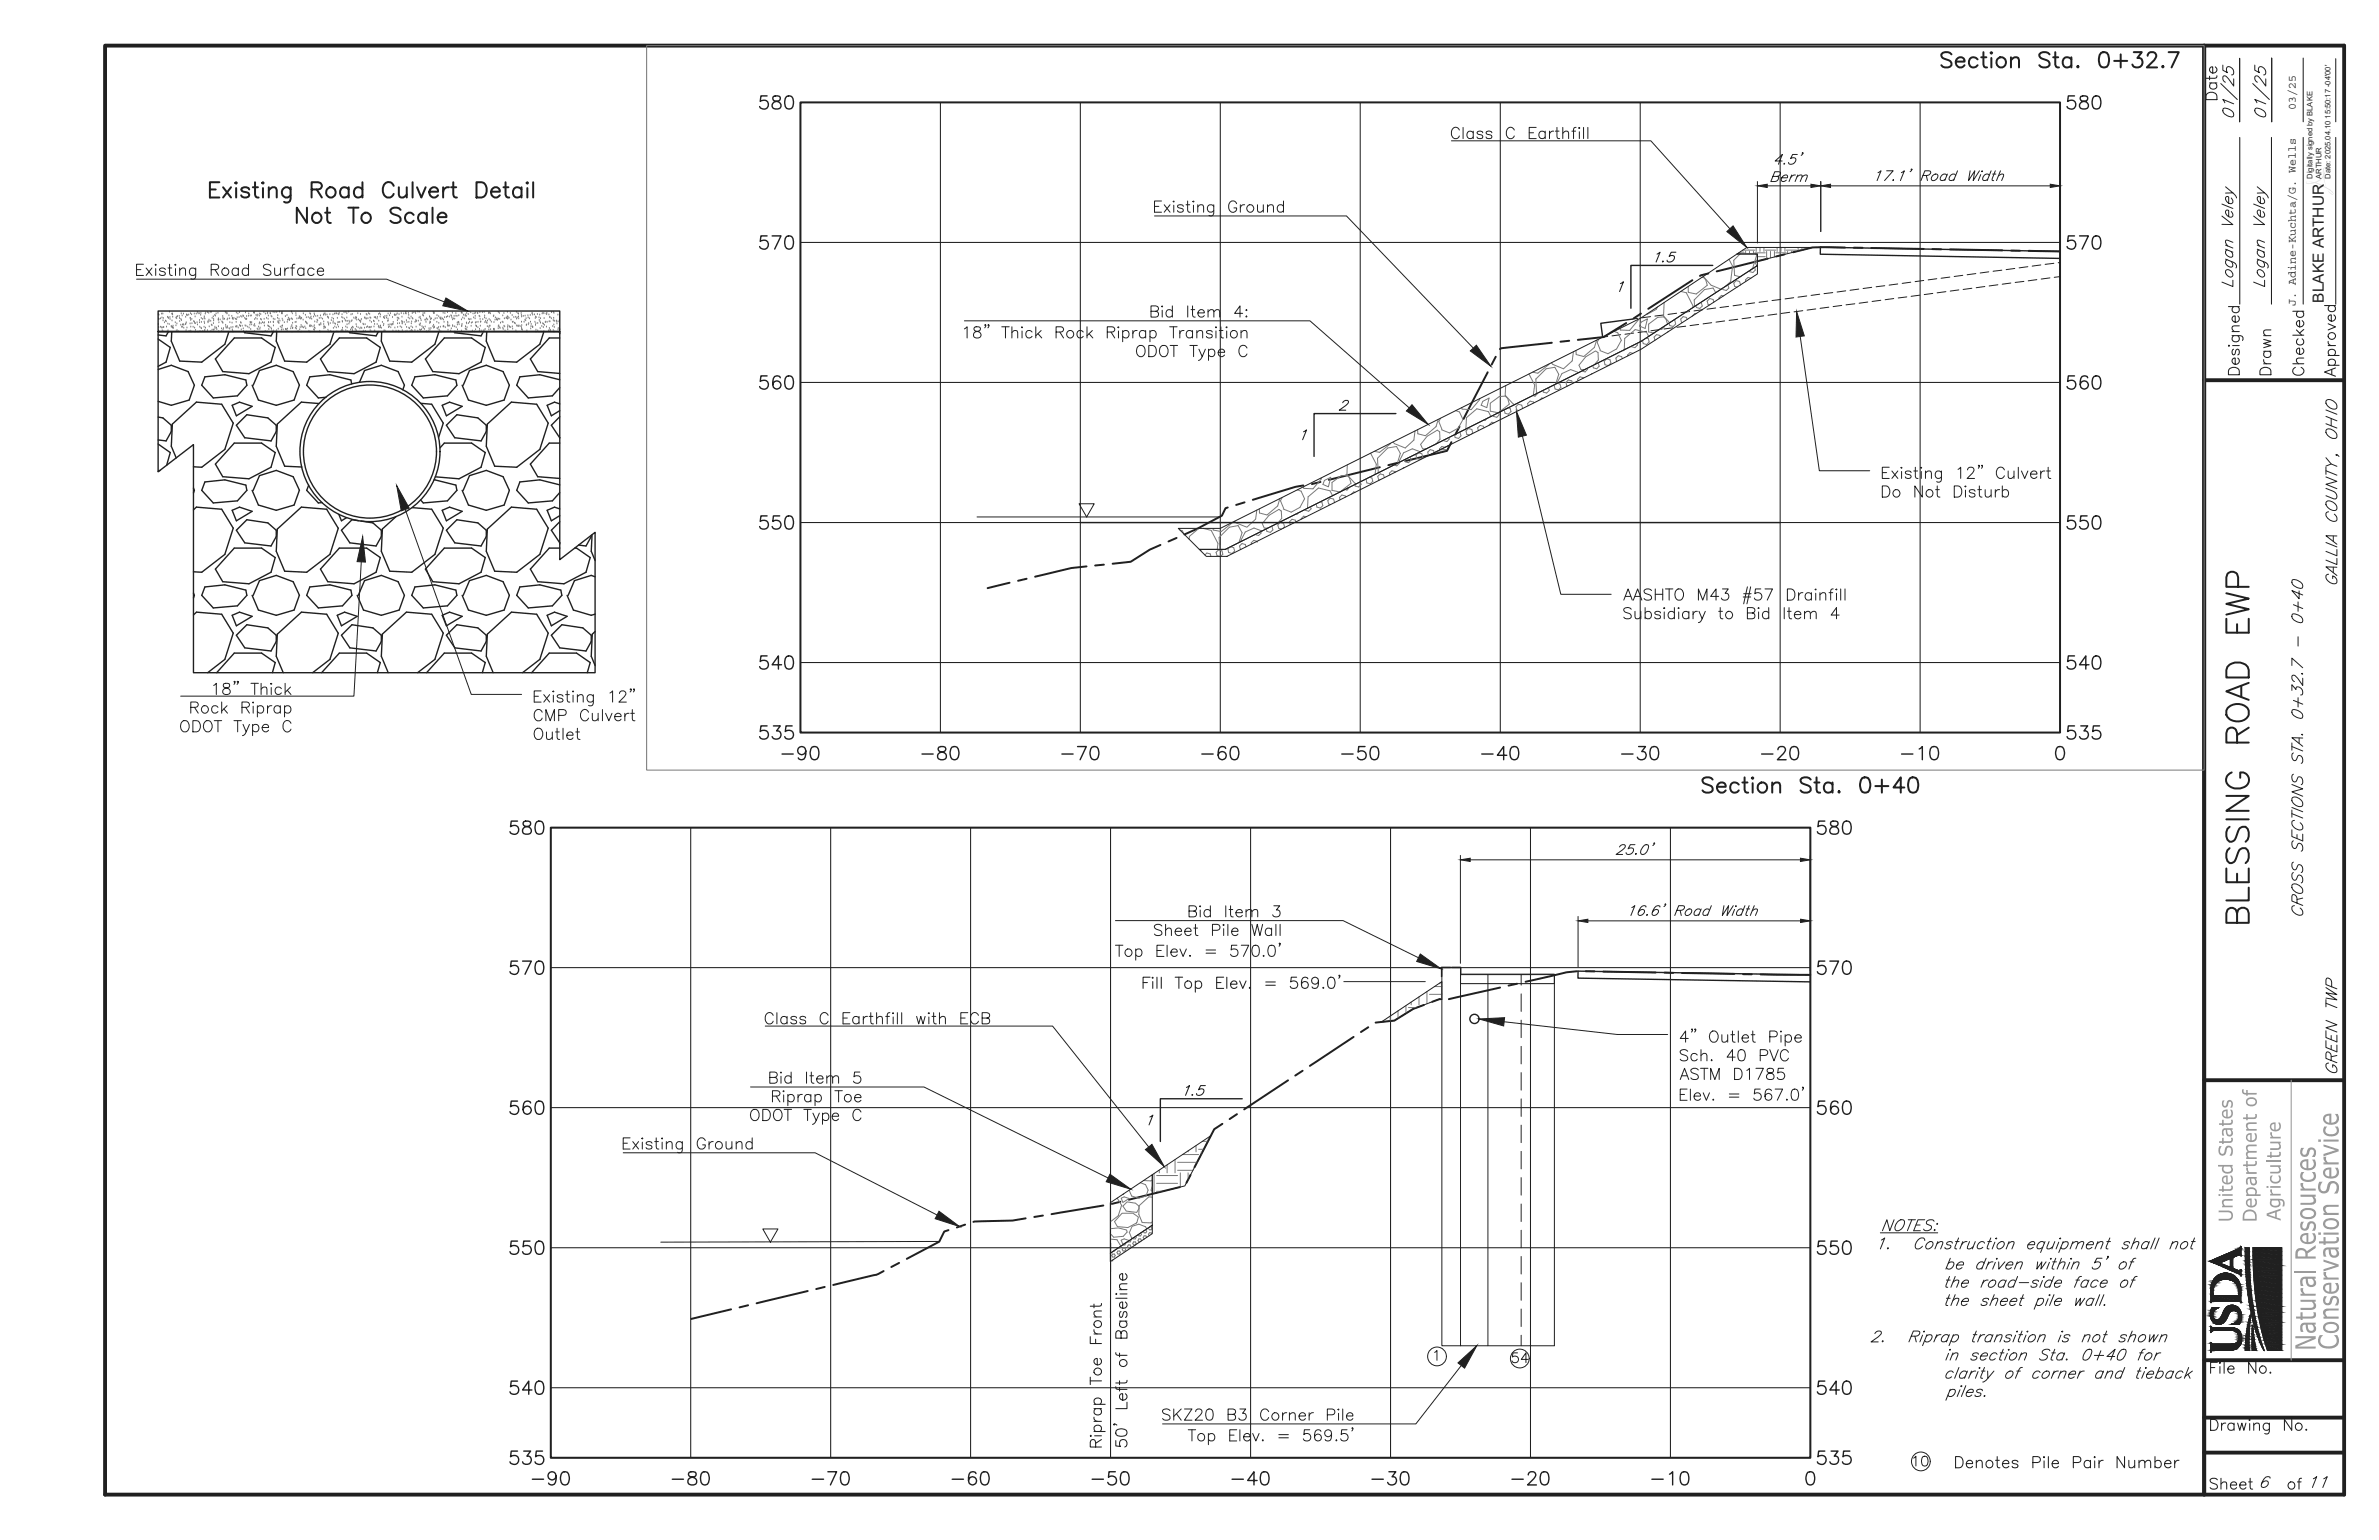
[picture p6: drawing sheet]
<svg xmlns="http://www.w3.org/2000/svg" width="432mm" height="279mm" viewBox="0 0 432 279" stroke-linecap="round" stroke-linejoin="round" font-family="sans-serif">
<defs><g id="words">
<text font-size="2.8" fill="#231f20" x="421.8" y="54.9" transform="rotate(-90 421.8 54.9)">BLAKE ARTHUR</text>
<g font-size="2.1" fill="#231f20">
<text x="416.7" y="20" transform="rotate(-90 416.7 20)">03/25</text>
<text x="416.7" y="55.6" transform="rotate(-90 416.7 55.6)">J. Adine-Kuchta/G. Wells</text>
</g>
<g font-size="1.4" fill="#231f20">
<text x="419.7" y="32.4" transform="rotate(-90 419.7 32.4)">Digitally signed by BLAKE</text>
<text x="421.4" y="32.4" transform="rotate(-90 421.4 32.4)">ARTHUR</text>
<text x="423" y="32.4" transform="rotate(-90 423 32.4)">Date: 2025.04.10 15:50:17 -04'00'</text>
</g>
</g></defs>
<g fill="none" stroke="#231f20" stroke-width=".36">
<path d="M145.3 18.6h228.6v114.3h-228.6zM354.2 9.9a1.2 1.2 0 0 0-1.8 0 .69 .69 0 0 0 .5 .7l.8 .3a.67 .67 0 0 1 .5 .5 .67 .67 0 0 1-.3 .7 1.25 1.25 0 0 1-1.5-.3M355 11.2h1.6a.82 .82 0 0 0-1-.8 .82 .82 0 0 0-.6 1.1 .85 .85 0 0 0 .6 .7 .85 .85 0 0 0 1-.4M358.9 10.8l-.2-.3-.6-.1a.95 .95 0 0 0-.7 .9 .95 .95 0 0 0 .7 .9l.6-.1 .2-.3M359.6 10.4h.9M360 9.5v2.2l.1 .4 .6 .1M361.4 9.5l.2 .1-.2 .1-.1-.1zM361.4 10.5v1.7M365 10.9l.7-.5 .6 .1 .2 .4v1.3M365 10.4v1.8M372 9.9a1.23 1.23 0 0 0-1.9 0 .73 .73 0 0 0 .6 .7l.8 .3a.67 .67 0 0 1 .5 .5 .67 .67 0 0 1-.3 .7 1.29 1.29 0 0 1-1.6-.3M372.7 10.4h.9"/>
<path d="M373 9.5v2.2l.2 .4 .5 .1M376 10.8a.88 .88 0 0 0-1.3-.1 .88 .88 0 0 0 0 1.3 .88 .88 0 0 0 1.3-.2M376 10.4v1.8M377 12.1l.1-.1 .2 .1-.2 .1zM381.4 9.6a.9 .9 0 0 1 1.3 .4 2.38 2.38 0 0 1-.3 2.1 .92 .92 0 0 1-1.3-.4 2.3 2.3 0 0 1 .3-2.1zM383.7 11h2.4M384.9 9.9v2.3M387.3 9.5h1.4l-.8 1a.89 .89 0 0 1 1 1 .89 .89 0 0 1-1.2 .7l-.4-.1-.3-.4M389.8 10.1l.3-.5 .7-.1a.69 .69 0 0 1 .4 1l-1.5 1.7h1.8M392.6 12l.1 .1-.1 .1-.2-.1zM393.6 9.5h1.9l-1.4 2.7M295.2 58.6l-4.1 2.6-4.7 .5"/>
<path d="M297.8 56.9l-1.3 .9M307.2 50.8l-8 5.2M310.1 49.6l-1.6 .5M320.8 46.9l-9.2 2.3M323.9 46.1l-1.5 .4M334.9 44.9h-5.9l-3.5 .9M336.5 44.9l1.6 .1M339.6 45l9.6 .2M350.8 45.2h1.5M353.9 45.3l9.6 .1M365 45.5h1.6M368.2 45.5l5.7 .1"/>
<path d="M264.9 77.4l-.7 1.4M270 67.5l-4.4 8.5M271.5 64.7l-.8 1.4M281.7 62.2l-9.2 1-.3 .1M284.8 61.8l-1.6 .2M210.6 98.9l-1.9 .8-3.5 2.2-3.2 .4M213.6 97.6l-1.5 .6M222.8 92.1l-.4 .1-.6 1.4-4.7 2.4-2.1 1M225.9 91.1l-1.5 .5M236.6 88.1l-1.5 .2-7.7 2.4M239.7 87.4l-1.6 .4M250.4 84.8l-9.2 2.3"/>
<path d="M253.5 84l-1.5 .4M263.4 80.2l-.8 1.6-7.5 1.9M183.2 105.7l-3.9 1M186.3 105l-1.5 .4M197.2 102.8l-2.8 .3-6.5 1.5M200.4 102.4l-1.6 .2"/>
<circle cx="363.2" cy="11.3" r=".91"/>
</g>
<g fill="none" stroke="#231f20" stroke-width=".19">
<path d="M145.3 18.6h228.6v114.3h-228.6zM170.7 18.6v114.3M196.1 18.6v114.3M221.5 18.6v114.3M246.9 18.6v114.3M272.3 18.6v114.3M297.7 18.6v114.3M323.1 18.6v114.3M348.5 18.6v114.3M145.3 44h228.6M145.3 69.4h228.6M145.3 94.8h228.6"/>
<path d="M145.3 120.2h228.6"/>
</g>
<g fill="none" stroke="#231f20" stroke-width=".25">
<path d="M139.2 17.4h-1.1l-.1 1 .7-.2a.81 .81 0 0 1 .8 .9 .81 .81 0 0 1-1 .7l-.5-.2-.1-.3M140.4 17.5a.5 .5 0 0 0 .2 .8 .99 .99 0 0 1 1.2 1 .84 .84 0 0 1-1 .5 .84 .84 0 0 1-.7-.8 1.05 1.05 0 0 1 1.2-.7 .5 .5 0 0 0 .2-.8l-.3-.1zM142.8 17.5a.8 .8 0 0 1 1.1 .3 2.02 2.02 0 0 1-.2 1.9 .8 .8 0 0 1-1.2-.4 2.02 2.02 0 0 1 .3-1.8zM376.5 17.4h-1.1l-.1 1 .7-.2a.81 .81 0 0 1 .8 .9 .81 .81 0 0 1-1 .7l-.5-.2-.1-.3M377.7 17.5a.5 .5 0 0 0 .2 .8 .96 .96 0 0 1 1.2 1 .84 .84 0 0 1-1 .5 .84 .84 0 0 1-.7-.8 1.1 1.1 0 0 1 1.2-.7 .5 .5 0 0 0 .2-.8l-.3-.1zM380.1 17.5a.8 .8 0 0 1 1.1 .3 2.02 2.02 0 0 1-.2 1.9 .8 .8 0 0 1-1.2-.4 2.02 2.02 0 0 1 .3-1.8zM139.2 42.8h-1.1l-.1 1 .7-.2a.82 .82 0 0 1 .8 .9 .82 .82 0 0 1-1 .7l-.5-.2-.1-.3M140.1 42.8h1.7l-1.2 2.4M142.8 42.9a.8 .8 0 0 1 1.1 .3 2.02 2.02 0 0 1-.2 1.9 .76 .76 0 0 1-1.2-.4 2.02 2.02 0 0 1 .3-1.8zM296.3 57.9l-5.7 .8 .3 2.5M376.5 42.8h-1.1l-.1 1 .7-.2a.82 .82 0 0 1 .8 .9 .82 .82 0 0 1-1 .7l-.5-.2-.1-.3M377.4 42.8h1.7l-1.2 2.4"/>
<path d="M380.1 42.9a.8 .8 0 0 1 1.1 .3 2.02 2.02 0 0 1-.2 1.9 .76 .76 0 0 1-1.2-.4 2.02 2.02 0 0 1 .3-1.8zM139.2 68.2h-1.1l-.1 1 .7-.2a.81 .81 0 0 1 .8 .9 .81 .81 0 0 1-1 .7l-.5-.2-.1-.3M141.6 68.5a.7 .7 0 0 0-1-.2 1.86 1.86 0 0 0 0 2.2 .74 .74 0 0 0 1.1-.4 .74 .74 0 0 0-.5-1 .74 .74 0 0 0-.9 .7M142.8 68.3a.8 .8 0 0 1 1.1 .3 2.02 2.02 0 0 1-.2 1.9 .76 .76 0 0 1-1.2-.4 2.02 2.02 0 0 1 .3-1.8zM376.5 68.2h-1.1l-.1 1 .7-.2a.81 .81 0 0 1 .8 .9 .81 .81 0 0 1-1 .7l-.5-.2-.1-.3M378.9 68.5a.7 .7 0 0 0-1-.2 1.86 1.86 0 0 0 0 2.2 .74 .74 0 0 0 1.1-.4 .74 .74 0 0 0-.5-1 .74 .74 0 0 0-.9 .7M380.1 68.3a.8 .8 0 0 1 1.1 .3 2.02 2.02 0 0 1-.2 1.9 .76 .76 0 0 1-1.2-.4 2.02 2.02 0 0 1 .3-1.8zM139.2 93.6h-1.1l-.1 1a.84 .84 0 0 1 1.3 0 .84 .84 0 0 1-.2 1.3 .84 .84 0 0 1-1.2-.4M141.5 93.6h-1.1l-.1 1a.85 .85 0 0 1 1.3 0 .85 .85 0 0 1-.2 1.3 .85 .85 0 0 1-1.3-.4M142.8 93.7a.79 .79 0 0 1 1.1 .4 2.02 2.02 0 0 1-.2 1.8 .79 .79 0 0 1-1.2-.4 2.02 2.02 0 0 1 .3-1.8zM376.5 93.6h-1.1l-.1 1a.84 .84 0 0 1 1.3 0 .84 .84 0 0 1-.2 1.3 .84 .84 0 0 1-1.2-.4M378.8 93.6h-1.1l-.1 1a.85 .85 0 0 1 1.3 0 .85 .85 0 0 1-.2 1.3 .85 .85 0 0 1-1.3-.4"/>
<path d="M380.1 93.7a.79 .79 0 0 1 1.1 .4 2.02 2.02 0 0 1-.2 1.8 .79 .79 0 0 1-1.2-.4 2.02 2.02 0 0 1 .3-1.8zM139.2 119h-1.1l-.1 1a.84 .84 0 0 1 1.3 0 .84 .84 0 0 1-.2 1.3 .84 .84 0 0 1-1.2-.4M142.8 119.1a.76 .76 0 0 1 1.1 .4 2.02 2.02 0 0 1-.2 1.8 .8 .8 0 0 1-1.2-.4 2.02 2.02 0 0 1 .3-1.8zM376.5 119h-1.1l-.1 1a.84 .84 0 0 1 1.3 0 .84 .84 0 0 1-.2 1.3 .84 .84 0 0 1-1.2-.4M380.1 119.1a.76 .76 0 0 1 1.1 .4 2.02 2.02 0 0 1-.2 1.8 .8 .8 0 0 1-1.2-.4 2.02 2.02 0 0 1 .3-1.8zM139.2 131.7h-1.1l-.1 1a.84 .84 0 0 1 1.3 0 .84 .84 0 0 1-.2 1.3 .84 .84 0 0 1-1.2-.4M140.4 131.7h1.2l-.7 .9a.77 .77 0 0 1 .9 .9 .77 .77 0 0 1-1.1 .6l-.3-.1-.3-.4M141.9 120.6h-1.8l1.2-1.6v2.4M141.9 136.8h2.1M143.8 131.7h-1.1l-.2 1a.84 .84 0 0 1 1.3 0 .84 .84 0 0 1-.1 1.3 .84 .84 0 0 1-1.3-.4M146.3 136.2a.74 .74 0 0 1-1 .7 .74 .74 0 0 1-.4-1.2 .74 .74 0 0 1 1.2 .1 2.1 2.1 0 0 1-.2 1.9 .71 .71 0 0 1-1-.2M147.4 135.6a.8 .8 0 0 1 1.1 .3 2.02 2.02 0 0 1-.2 1.8 .74 .74 0 0 1-1.1-.3 1.93 1.93 0 0 1 .2-1.8z"/>
<path d="M167.3 136.8h2.1M170.4 135.6a.48 .48 0 0 0 .2 .8 .99 .99 0 0 1 1.2 1 .83 .83 0 0 1-1 .5 .83 .83 0 0 1-.6-.9 1.12 1.12 0 0 1 1.1-.6 .48 .48 0 0 0 .2-.8l-.3-.2zM172.8 135.6a.8 .8 0 0 1 1.1 .3 1.86 1.86 0 0 1-.2 1.8 .74 .74 0 0 1-1.1-.3 1.93 1.93 0 0 1 .2-1.8zM192.7 136.8h2.1M195.6 135.4h1.6l-1.2 2.4M198.2 135.6a.78 .78 0 0 1 1.1 .3 1.93 1.93 0 0 1-.2 1.8 .76 .76 0 0 1-1.1-.3 1.86 1.86 0 0 1 .2-1.8zM218.1 136.8h2.1M222.5 135.8a.69 .69 0 0 0-.7-.4 .69 .69 0 0 0-.6 .5 1.74 1.74 0 0 0 .2 1.8 .73 .73 0 0 0 1.1-.3 .73 .73 0 0 0-.5-1 .73 .73 0 0 0-.9 .6M223.6 135.6a.77 .77 0 0 1 1.1 .3 1.93 1.93 0 0 1-.2 1.8 .76 .76 0 0 1-1.1-.3 2.02 2.02 0 0 1 .2-1.8zM243.5 136.8h2.1M247.8 135.4h-1.2l-.1 1.1a.84 .84 0 0 1 1.3 0 .84 .84 0 0 1-.2 1.2 .84 .84 0 0 1-1.2-.3M249 135.6a.8 .8 0 0 1 1.1 .3 2.02 2.02 0 0 1-.2 1.8 .76 .76 0 0 1-1.1-.3 2.02 2.02 0 0 1 .2-1.8z"/>
<path d="M268.9 136.8h2.1M273.5 137h-1.7l1.1-1.6v2.4M274.4 135.6a.8 .8 0 0 1 1.1 .3 2.02 2.02 0 0 1-.2 1.8 .76 .76 0 0 1-1.1-.3 2.02 2.02 0 0 1 .2-1.8zM294.3 136.8h2.1M297.4 135.4h1.3l-.7 1a.77 .77 0 0 1 .8 .8 .77 .77 0 0 1-1 .6l-.4-.1-.2-.3M299.8 135.6a.8 .8 0 0 1 1.1 .3 2.02 2.02 0 0 1-.2 1.8 .76 .76 0 0 1-1.1-.3 2.02 2.02 0 0 1 .2-1.8zM319.7 136.8h2.1M322.7 136l.2-.4 .7-.2a.59 .59 0 0 1 .4 1l-1.4 1.4h1.6M325.2 135.6a.8 .8 0 0 1 1.1 .3 2.02 2.02 0 0 1-.2 1.8 .76 .76 0 0 1-1.1-.3 2.02 2.02 0 0 1 .2-1.8zM345.1 136.8h2.1M348.3 135.9l.6-.5v2.4M350.6 135.6a.8 .8 0 0 1 1.1 .3 2.02 2.02 0 0 1-.2 1.8 .76 .76 0 0 1-1.1-.3 2.02 2.02 0 0 1 .2-1.8z"/>
<path d="M373.4 135.6a.8 .8 0 0 1 1.2 .3 1.86 1.86 0 0 1-.2 1.8 .74 .74 0 0 1-1.2-.3 1.93 1.93 0 0 1 .2-1.8zM376.5 131.7h-1.1l-.1 1a.84 .84 0 0 1 1.3 0 .84 .84 0 0 1-.2 1.3 .84 .84 0 0 1-1.2-.4M377.7 131.7h1.2l-.7 .9a.77 .77 0 0 1 .9 .9 .77 .77 0 0 1-1.1 .6l-.3-.1-.3-.4M379.2 120.6h-1.8l1.2-1.6v2.4M381.1 131.7h-1.1l-.2 1a.84 .84 0 0 1 1.3 0 .84 .84 0 0 1-.1 1.3 .84 .84 0 0 1-1.3-.4"/>
</g>
<g fill="none" stroke="#231f20" stroke-width=".18">
<path d="M330.5 32.9v9.1M332.3 33.7h39.8M373.9 32.9v9.1M297.2 57.8l-.9 .1M299.6 57.4l-1.6 .3M301.2 59.8l-1.5 .2M302 57.1l-1.6 .2M303.6 59.5l-1.6 .2M304.3 56.8l-1.6 .2M306 59.2l-1.6 .2M306.7 56.5l-1.6 .2M308.3 58.9l-1.6 .2"/>
<path d="M309 56.2l-1.5 .2M310.7 58.5l-1.6 .3M311.4 55.9l-1.6 .2M313 58.2l-1.5 .2M313.8 55.6l-1.6 .2M315.4 57.9l-1.6 .2M316.1 55.3l-1.5 .2M317.8 57.6l-1.6 .2M318.5 54.9l-1.6 .3M320.1 57.3l-1.5 .2M320.8 54.6l-1.5 .2M322.5 57l-1.6 .2"/>
<path d="M323.2 54.3l-1.6 .2M324.8 56.7l-1.5 .2M325.6 54l-1.6 .2M327.2 56.4l-1.6 .2M327.9 53.7l-1.6 .2M329.6 56l-1.6 .3M330.3 53.4l-1.6 .2M331.9 55.7l-1.6 .2M332.7 53.1l-1.6 .2M334.3 55.4l-1.6 .2M335 52.8l-1.6 .2M336.7 55.1l-1.6 .2"/>
<path d="M337.4 52.5l-1.6 .2M339 54.8l-1.6 .2M339.7 52.1l-1.5 .2M341.4 54.5l-1.6 .2M342.1 51.8l-1.6 .2M343.7 54.2l-1.5 .2M344.4 51.5l-1.5 .2M346.1 53.9l-1.6 .2M346.8 51.2l-1.6 .2M348.4 53.6l-1.5 .2M349.2 50.9l-1.6 .2M350.8 53.2l-1.6 .2"/>
<path d="M351.5 50.6l-1.5 .2M353.2 52.9l-1.6 .2M353.9 50.3l-1.6 .2M355.5 52.6l-1.5 .2M356.3 50l-1.6 .2M357.9 52.3l-1.6 .2M358.6 49.6l-1.6 .2M360.3 52l-1.6 .2M361 49.3l-1.6 .2M362.6 51.7l-1.6 .2M363.3 49l-1.5 .2M365 51.4l-1.6 .2"/>
<path d="M365.7 48.7l-1.6 .2M367.3 51.1l-1.5 .1M368.1 48.4l-1.6 .2M369.7 50.7l-1.6 .2M370.4 48.1l-1.6 .2M372.1 50.4l-1.6 .2M372.8 47.8l-1.6 .2M373.6 47.7l.3-.1v1.3M373.9 49.7v.5l-1 .1M291.8 61l-.9 .2M294.2 60.7l-1.6 .2M296.5 60.4l-1.6 .2"/>
<path d="M298.9 60.1l-1.6 .2M177.3 93.8h44.1M195.9 91.4h2.7l-1.4 2.4zM213.9 95.9h7.6l76.4-38.2 17.4-11.6h3.7v2.1l-21.1 13.7-75.5 37.8h-4.7zM217.7 99.7h4.7l75.5-37.8 21.1-13.7v1.5l-21.1 13.7-75.2 37.5h-3.8z"/>
</g>
<g fill="none" stroke="#77787b" stroke-width=".18">
<path d="M297.3 58v.1l-1.5 1.8h-1.7l-.1-.3M297.9 58.4l1.1-.6-.4 1.8-1-.4zM300.8 55.7l-.2 .4-1.7 .9M302 57.4l1.1 1.2M302 59.2l-.4 .6-.3-.1M302 54.9l-.1 2.5M302.7 58.8l-.3-.9-.4-.4-1.1 .1-1.7 1.2v1.4l1 .2M303.7 58.1l.3 .1 .1 .6-.4 .4-.6-.1-.1-.5M305.1 52.9l1 .2 1.2 2.4-.1 .3M306.2 58l-.1-.4-.6-.2-.4 .5 .1 .6h.1M306.8 56.1l-.4 .4h-.2M307.8 56.9h-.2l-.4 .4"/>
<path d="M308.7 54.9l.3 .6-.5 .5-.6-.2-.1-.3M308.9 50.3h.3l.4 .4 .3 1.1-2 1.5-1.5-.3v-1M309.2 50.2l1.4 1.6 1.8 .7M311.1 54.8l-.2-.5-.6-.1-.4 .4 .1 .6 .3 .1M311.3 53.2l-.1 .1M311.4 53.1l-.5-.8-1.5 .2-1.9 1.9 .1 1.2M312.8 53.7l-.4-.1-.4 .5v.1M313.6 51.7l.2 .6-.5 .4-.6-.2v-.2M313.8 47l.7 1.3-.4 2.8-1 .9M315.8 46.1l-1.1 1.1 .1 2.8 1 .2M315.9 51.7l-.2-.6-.6-.2-.4 .5 .2 .6 .4 .1M317.8 50.5l-.5-.2-.5 .5 .1 .3"/>
<path d="M318.5 48.5l.1 .5-.4 .4-.7-.1v-.2M318.7 46.1l.2 .3M318.8 46.4l-.7 2.3-.3 .3M319 47.1l-.4 .6 .3 .6M256.8 78.2l-.2 1.6-1.5 1.5-2-.8-.3-.3M259.1 79.1l-1.2 1.5 .3 .8h.6M259.1 79.1l1.8-1.1 .4 .3 .1 1.4-.7 .8M261 76.1l-.4 1.3-1.9 1.7-1.4-.4v-.7M261.5 75.9l-.3 .6 .5 1.4M263 79.4l.1 .3-.5 .4-.6-.2M264.2 74.5l.7 .2 .6 1.4-.8 1.6-1.6 .8-1.4-.5M264.9 78.4l.1 .1 .2 .6-.5 .4-.6-.1-.1-.5"/>
<path d="M267.1 78.8l.2-.3-.2-.6-.6-.2-.4 .5 .1 .6 .5 .1M268.5 72.3l.1 .2-1.6 1.8-1.6-.1-.1-.2M268.8 73.5l1.1 .5 .4-1.8-1.2 .6-.3 .7M269.3 77.6v-.3l-.7-.1-.4 .4 .1 .5M269.9 75.9l-.3 .4-.3-.1M270.1 74.7l-2-.5-1.9 1.6-.1 2.1M270.2 74.7l.4 .9M270.5 73.2l1.6-1.3h1.1l.5 .4 .2 1M270.5 73.2v1.4l1.4 .3 2.1-1.6M271.2 76.7l-.4-.1-.5 .5M272 74.9l.1 .3-.4 .5-.6-.2-.1-.1M273.3 70l-.1 1.7 1.5 1.6 .2 .1"/>
<path d="M273.6 74.1l-.3 .1M273.8 74l.3 .1 .2 .6-.5 .4-.6-.1-.2-.6M276.4 74.1l-.2-.6-.6-.2-.5 .5 .2 .6 .3 .1M277.5 67.9l1.1 1.9-.3 1.9M278.4 73.1l-.1-.2-.6-.1-.4 .4 .1 .4M279 71.4l-.4 .5-.4-.1M280.1 72.3l-.3-.1-.3 .3M281.1 70.3l.1 .5-.5 .5-.6-.2v-.3M281.1 66.1l-2 1.6-.9-.2M282.4 69.7l.5-1.8-.7-1.3-1.6 .3-1.8 1.9 .1 2.6M282.7 69.5l.4 .2 .2 .6-.4 .4-.6-.1-.2-.6 .2-.3M285.1 67.1l-1.6 .7-.8 1.5 .1 .2"/>
<path d="M285.1 67.1l1.4 .5M285.4 69.6l-.1-.5-.6-.2-.5 .5 .2 .6h.1M285.6 63.8l-.2 1.7-1.6 1.4-1.9-.8-.3-.3M286.3 68.8l.1 .3M286.6 66.3l.4 .8h.6M287.4 68.6l-.6-.2-.5 .4M288.1 66.8v.2l-.4 .5-.6-.2M289 67.8l-.2 .1M289.4 66.2l.7-.9-.1-1.3-.4-.3-1.8 1-1.2 1.6M289.8 61.7l-.4 1.3-1.9 1.7-1.4-.4-.1-.7M290.1 65.8l.2 .6-.5 .5-.6-.2-.1-.4M290.1 65.8h.1"/>
<path d="M290.2 61.5l-.3 .6 .6 1.4M292 66.3l.4-.4-.2-.6-.6-.2-.4 .5 .1 .6 .6 .1M293 60.1l.6 .3 .7 1.3-.9 1.6-1.6 .9-1.4-.6M294.4 65.1l-.1-.4-.6-.2-.4 .5 .1 .6M296.4 64.1l-.5-.1-.5 .4v.2M297.1 62.3l.1 .3-.4 .5-.7-.3M298.8 61.3l.4 .1 .1 .6-.4 .5-.6-.2-.2-.5M299.3 61l-.4-.7-2.1-.5-1.9 1.6-.1 2.1-.3 .1M301.3 61.1v-.2l-.6-.2-.5 .5 .2 .5M302.9 60.1l-.2 .1M214.1 96.1l.5 .2 .3 .6M217.6 95.9l-1.7 1.4-.1 .5"/>
<path d="M218.1 99.7l-.2 .2M218.4 95.9l1.4 .3 1.3 2.4-.2 1.1M220.2 95.9v.3l1.4 .2M223.4 99.2l.5 .2 .2 .6-.5 .4-.6-.2-.1-.6 .3-.3M223.6 94.8l-2 1.7M224.9 98.4l.5-1.7-.7-1.3-1.6 .3-1.8 1.8 .1 2.2M226.2 99.2l-.2-.4-.6-.2-.4 .5 .2 .6M226.3 97.7h.1M227.8 97h.1M228.1 92.6l-.2 1.6-1.6 1.5-1.9-.8-.3-.3M228.2 98.2h.1M228.2 98.2l-.6-.2-.5 .5 .1 .2"/>
<path d="M228.8 96.5l.1 .2-.4 .5-.7-.2M229 96.4l-1.4-.6-1.6 .7-.8 1.5 .1 .2M230.8 95.5l.2 .6-.4 .5-.6-.2-.2-.5M231.9 94.9l.7-.8v-1.4l-.5-.3-1.8 1.1-1.2 1.5 .4 .8h.6M232.3 90.5l-.4 1.3-1.9 1.6-1.4-.3v-.8M232.7 90.3l-.3 .5 .6 1.5M232.8 95.9l.4-.3-.2-.6-.6-.2-.5 .4 .2 .6 .5 .2M235.2 94.7l-.1-.3-.6-.2-.4 .5 .1 .5M235.5 88.9l.7 .2 .6 1.4-.9 1.6-1.5 .8-1.5-.5M235.7 93l-.3 .3h-.2M237.1 93.8l-.5-.2-.4 .6M237.4 90.1l-.1 2.1"/>
<path d="M237.9 91.9l.1 .4-.5 .5-.6-.2v-.2M239.7 91l.2 .1 .2 .6-.5 .5-.6-.2-.1-.6M239.8 86.7v.2l-1.5 1.8-1.6-.1-.2-.3M240.4 87.2l1.1-.6-.4 1.7-1-.4zM241.9 89.9l-.5-.9-2.1-.5-1.9 1.6M242.2 91.2l-.1-.6-.7-.2-.4 .4 .2 .6 .3 .1M244.2 90.2v-.2l-.6-.2-.5 .5 .1 .4M244.5 84.3v1.8l1.4 1.6M244.6 88.6l.3-.1-.4 .4-.4-.1M245.2 87.7l-.3-1-.4-.5-1.1 .1-1.6 1.2v1.5l1.4 .3 2-1.6M245.9 87.7l.3 .1M246 89.3l-.3-.1-.4 .5"/>
<path d="M246.9 87.4l.1 .5-.4 .5-.6-.2-.1-.3M248.6 86.6l.4 .1 .2 .6-.5 .5-.6-.2-.2-.6 .2-.2M248.8 82.2l1 2-.2 1.9M251.3 86.7l-.2-.6-.6-.1-.4 .4 .1 .6 .2 .1M252.4 80.4l-2 1.7-1-.2M253.3 85.7l-.7-.3-.4 .5 .1 .3M253.9 83.9l.1 .2-.5 .4-.5-.1M254.2 82.3l-.6 1.8M254.2 82.3l-.7-1.3-1.6 .3-1.9 1.8 .2 2.7M254.9 84.9l-.3 .1M255.9 82.9l.2 .6-.4 .4-.7-.1v-.4M257 82.6l.4-.5 .7 .2 .1 .6-.4 .5-.6-.2z"/>
<path d="M257.7 82l-1.4-.6-1.5 .7-.8 1.6v.1M260.3 82.1l-.1-.4-.6-.1-.5 .4 .2 .6M260.6 80.6l-.2 .1M262.3 81.2l-.6-.2-.4 .4v.2M218.7 100.7l.4-.4 .6 .2 .1 .4M221.4 100.9l-.5-.1-.2-.6 .5-.4 .6 .1 .2 .6-.4 .4"/>
</g>
<path d="M330.5 33.7l1.8-.3v.6z" fill="#231f20"/>
<path d="M330.5 33.7l1.8-.3v.6z" fill="none" stroke="#231f20" stroke-width=".18"/>
<path d="M372.1 33.4l1.8 .3-1.8 .3z" fill="#231f20"/>
<g fill="none" stroke="#231f20" stroke-width=".18">
<path d="M319 32.9v11.2M320.8 33.7h7.9M330.5 32.9v9.1M340.9 31.3l.5-.3-.7 1.8M342.4 31h1.2l-1.5 1.8M343.5 32.7h.2zM345.1 31.3l.6-.3-.8 1.8M347 30.7h-.1h.1l-.3 .5M349 31.8h.8l.4-.1a.41 .41 0 0 0 .2-.6l-1-.1-.7 1.8M349.6 31.8l.2 1M350.8 31.8a.55 .55 0 0 1 .9 0 .91 .91 0 0 1-.9 1 .56 .56 0 0 1 0-1zM353.4 31.8l-.1-.1a.8 .8 0 0 0-.9 .1 .8 .8 0 0 0-.2 .8l.2 .2 .7-.3"/>
<path d="M353.5 31.6l-.5 1.2M355 31.8l-.1-.1a.8 .8 0 0 0-.9 .1 .8 .8 0 0 0-.2 .8l.2 .2 .7-.3M355.3 31l-.7 1.8M357.6 31l-.3 1.8 1.1-1.8-.3 1.8 1.2-1.8M359.5 31.7l-.4 1.1M359.7 31.1h.2zM361.1 31.8l-.1-.1a.8 .8 0 0 0-.9 .1 .8 .8 0 0 0-.2 .8l.2 .2 .7-.3M361.4 31l-.7 1.8M361.7 31.6h.6M362.2 31l-.6 1.4v.3l.3 .1M362.7 31.9l.6-.3 .4 .1-.4 1.1M363.1 31l-.7 1.8"/>
<path d="M372.1 33.4l1.8 .3-1.8 .3z"/>
</g>
<path d="M328.7 33.4l1.8 .3-1.8 .3z" fill="#231f20"/>
<path d="M328.7 33.4l1.8 .3-1.8 .3z" fill="none" stroke="#231f20" stroke-width=".18"/>
<path d="M319 33.7l1.8-.3v.6z" fill="#231f20"/>
<g fill="none" stroke="#231f20" stroke-width=".18">
<path d="M319 33.7l1.8-.3v.6zM321.8 32l1-.1 .3-.2 .1-.4-.3-.1h-.8l-.7 1.7h.8a.64 .64 0 0 0 .6-.8l-.2-.1M323.4 32.3h1v-.4a.72 .72 0 0 0-.8 .1 .72 .72 0 0 0-.2 .9 .63 .63 0 0 0 .8-.2M323.5 29.2h-1.3l1.3-1.2-.7 1.8M323.8 29.7h.1zM325.2 31.7l-.5 1.2M325.9 31.8a.9 .9 0 0 0-.9 .5M326.2 32.1l.5-.4 .4 .1-.4 1.1M326.2 28h-.8l-.4 .8 .1-.1a.6 .6 0 0 1 .9 .2 .84 .84 0 0 1-.4 .8 .84 .84 0 0 1-.9-.1l-.1-.1M326.3 31.7l-.5 1.2M327.1 32.1l.6-.4 .3 .1-.3 1.1M327.3 27.8h-.2h.2l-.4 .4"/>
<path d="M315.3 46.1l1.8-1.2h11.9l-10 2.5v-1.3zM259.5 82.5l3.7-1.8-.6 1.1zM286.4 166.3v9.1M288.2 167.1h38.6M328.6 166.3v9.8M138.5 223h2.7l-1.4 2.4zM170.5 225.2l-50.6 .2"/>
</g>
<g fill="none" stroke="#77787b" stroke-width=".18">
<path d="M28.7 58.7h.1M28.7 56.9h.1M28.8 59.9h.1M28.8 57.7h.1M28.8 59.2h.1M28.8 57h.1M28.9 57.8h.1M29.1 57.7h.1M29.1 59.2h.1M29.3 56.8h.1M29.4 59.3h.1M29.4 59.4h.1"/>
<path d="M29.4 57.5h.1M29.4 59.8h.1M29.5 56.8h.1M29.5 59.9h.1M29.6 58h.1M29.6 59.2h.1M29.6 57.6h.1M29.7 59.2h.1M29.8 58.4h.1M30 58.1h.1M30.2 58.2h.1M30.2 59.2h.1"/>
<path d="M30.4 60h.1M30.4 57.4h.1M30.5 58.6h.1M30.5 59.8h.1M30.5 57.5h.1M30.6 57.6h.1M30.7 58.7h.1M30.8 56.5h.1M30.8 57.4h.1M30.9 57.8h.1M31.1 59h.1M31.1 59.2h.1"/>
<path d="M31.2 56.8h.1M31.2 58h.1M31.3 59.2h.1M31.3 56.8h.1M31.3 56.9h.1M31.3 57.4h.1M31.3 59.3h.1M31.4 59.4h.1M31.4 59h.1M31.5 59.4h.1M31.8 58.4h.1M31.9 58.9h.1"/>
<path d="M31.9 57.5h.1M32 59.9h.1M32.1 57.4h.1M32.1 57.6h.1M32.1 58.6h.1M32.2 59.8h.1M32.2 57.3h.1M32.3 60h.1M32.5 57.2h.1M32.6 57.6h.1M32.6 58.1h.1M32.8 58.8h.1"/>
<path d="M32.8 57.8h.1M32.9 56.7h.1M32.9 58h.1M33 59.2h.1M33.1 57.1h.1M33.1 59.2h.1M33.1 58.8h.1M33.3 58.7h.1M33.3 56.8h.1M33.4 59.4h.1M33.4 58.8h.1M33.7 58.7h.1"/>
<path d="M33.7 57.4h.1M33.7 58.6h.1M33.8 59.8h.1M33.8 58.4h.1M33.9 57h.1M33.9 59.3h.1M34 57.1h.1M34.2 57h.1M34.3 60h.1M34.5 58.6h.1M34.5 57.6h.1M34.5 59.9h.1"/>
<path d="M34.6 56.7h.1M34.6 58h.1M34.6 59.2h.1M34.8 56.9h.1M34.8 57.8h.1M34.8 58.5h.1M35.1 59.2h.1M35.2 58.2h.1M35.3 56.8h.1M35.3 58.3h.1M35.3 59.4h.1M35.3 58.5h.1"/>
<path d="M35.4 57.3h.1M35.5 58.5h.1M35.5 59.8h.1M35.6 56.8h.1M35.8 58.4h.1M35.8 58.8h.1M35.9 56.5h.1M36 56.7h.1M36.2 56.7h.1M36.2 58h.1M36.2 58.4h.1M36.3 59.2h.1"/>
<path d="M36.3 60h.1M36.4 57h.1M36.5 56.7h.1M36.5 59.4h.1M36.5 57.6h.1M36.6 58.3h.1M36.6 59.5h.1M36.8 57.8h.1M36.8 59.9h.1M37 59.2h.1M37.1 58.3h.1M37.1 57.6h.1"/>
<path d="M37.1 57.3h.1M37.1 58.5h.1M37.1 59.9h.1M37.1 60h.1M37.2 59.8h.1M37.2 57.7h.1M37.3 56.8h.1M37.3 59.4h.1M37.3 56.6h.1M37.7 59.8h.1M37.7 56.5h.1M37.7 58.2h.1"/>
<path d="M37.8 58.4h.1M37.9 56.7h.1M37.9 57.9h.1M37.9 58.1h.1M38 59.1h.1M38.2 56.5h.1M38.2 58.1h.1M38.3 60h.1M38.4 56.5h.1M38.4 58.8h.1M38.5 58.9h.1M38.5 59.7h.1"/>
<path d="M38.5 57.6h.1M38.7 57.3h.1M38.7 58.5h.1M38.8 59.8h.1M38.8 58h.1M38.8 57.8h.1M38.8 59.7h.1M39 57h.1M39 59.2h.1M39 59.4h.1M39.1 57.1h.1M39.2 56.8h.1"/>
<path d="M39.3 59.4h.1M39.3 59.6h.1M39.6 56.6h.1M39.6 57.9h.1M39.6 59.1h.1M39.6 57.7h.1M39.7 60h.1M39.7 58.4h.1M40 57.9h.1M40.2 59.5h.1M40.2 60h.1M40.3 58.2h.1"/>
<path d="M40.4 58.4h.1M40.4 57.2h.1M40.4 58.5h.1M40.5 57.6h.1M40.5 59.7h.1M40.5 57.8h.1M40.6 59.4h.1M40.7 57.7h.1M40.9 56.5h.1M41 58.8h.1M41 59.2h.1M41 56.6h.1"/>
<path d="M41.1 59.4h.1M41.2 56.7h.1M41.2 56.8h.1M41.2 57.9h.1M41.3 59.3h.1M41.3 59.1h.1M41.3 57.7h.1M41.5 57.1h.1M41.6 59.4h.1M41.7 57.7h.1M41.7 59.5h.1M41.7 58.4h.1"/>
<path d="M41.9 59.3h.1M42.1 57.2h.1M42.1 58.4h.1M42.2 59.7h.1M42.2 57.6h.1M42.2 57.7h.1M42.2 59.9h.1M42.3 59.2h.1M42.3 57.8h.1M42.5 57.6h.1M42.7 57.7h.1M42.8 59.1h.1"/>
<path d="M42.9 58.3h.1M42.9 56.6h.1M42.9 57.8h.1M43 59.2h.1M43 59h.1M43.1 57.5h.1M43.2 56.8h.1M43.2 59.3h.1M43.4 57.4h.1M43.5 56.5h.1M43.5 58.9h.1M43.6 59h.1"/>
<path d="M43.7 58.4h.1M43.7 57.2h.1M43.8 58.5h.1M43.8 59.7h.1M43.9 57.4h.1M44 59h.1M44.1 57.1h.1M44.2 59.5h.1M44.2 59.9h.1M44.2 57.2h.1M44.4 57.6h.1M44.5 58.9h.1"/>
<path d="M44.6 56.6h.1M44.6 57.8h.1M44.6 59h.1M44.7 57.7h.1M44.8 57.2h.1M44.8 57.7h.1M45 59.2h.1M45.1 57.2h.1M45.1 56.8h.1M45.2 59.3h.1M45.4 58.8h.1M45.4 58.3h.1"/>
<path d="M45.4 57.2h.1M45.5 58.4h.1M45.5 59.6h.1M45.6 57.1h.1M45.7 58.8h.1M45.7 58.4h.1M46 56.6h.1M46.1 58.9h.1M46.1 56.7h.1M46.2 56.6h.1M46.2 59.9h.1M46.2 58.7h.1"/>
<path d="M46.2 57.8h.1M46.3 59h.1M46.4 57.6h.1M46.5 57h.1M46.7 57.7h.1M46.7 57.2h.1M46.7 59.5h.1M46.8 57h.1M46.8 59.6h.1M46.9 59.2h.1M47.1 58.6h.1M47.1 57.1h.1"/>
<path d="M47.1 58.4h.1M47.1 56.8h.1M47.2 59.6h.1M47.2 59.3h.1M47.3 57.8h.1M47.3 56.9h.1M47.4 58.5h.1M47.4 57.9h.1M47.6 58.4h.1M47.9 56.5h.1M47.9 58.5h.1M47.9 57.7h.1"/>
<path d="M48 59h.1M48 58.4h.1M48.2 59.9h.1M48.2 56.8h.1M48.4 57.6h.1M48.5 56.7h.1M48.6 56.6h.1M48.6 58.9h.1M48.7 57.7h.1M48.7 57.1h.1M48.7 59.1h.1M48.7 58.4h.1"/>
<path d="M48.8 58.4h.1M48.8 59.6h.1M48.9 59.2h.1M49 56.7h.1M49.1 58.3h.1M49.1 56.8h.1M49.2 59.3h.1M49.2 57.2h.1M49.3 59.6h.1M49.3 57.3h.1M49.4 59.9h.1M49.6 56.5h.1"/>
<path d="M49.6 57.7h.1M49.6 58.3h.1M49.6 58.4h.1M49.6 58.9h.1M49.7 59.9h.1M49.9 56.6h.1M49.9 57.8h.1M50.1 59.9h.1M50.2 59.8h.1M50.2 56.5h.1M50.4 57.6h.1M50.4 57.1h.1"/>
<path d="M50.5 58.3h.1M50.5 58.1h.1M50.5 59.5h.1M50.5 58.4h.1M50.6 57.7h.1M50.6 58.5h.1M50.7 56.5h.1M50.8 58.1h.1M50.9 59.2h.1M51.1 59.7h.1M51.1 56.7h.1M51.1 56.6h.1"/>
<path d="M51.2 59.3h.1M51.2 56.5h.1M51.2 59h.1M51.2 57.7h.1M51.2 56.7h.1M51.3 58.9h.1M51.3 58h.1M51.4 59.7h.1M51.6 58.4h.1M51.8 57.3h.1M51.8 59.6h.1M51.9 59.6h.1"/>
<path d="M51.9 59.7h.1M52.1 57.1h.1M52.1 59.9h.1M52.1 58.3h.1M52.2 59.5h.1M52.2 57.9h.1M52.3 57.6h.1M52.4 57.8h.1M52.5 57.9h.1M52.6 58h.1M52.6 57.7h.1M52.8 59.5h.1"/>
<path d="M52.9 59.1h.1M52.9 56.5h.1M52.9 57.7h.1M53 58.9h.1M53 57.8h.1M53.1 56.7h.1M53.1 59.4h.1M53.1 58.5h.1M53.1 59.3h.1M53.6 58.3h.1M53.6 59.4h.1M53.7 56.7h.1"/>
<path d="M53.7 57.1h.1M53.7 58.3h.1M53.7 59h.1M53.8 59.5h.1M53.8 59.1h.1M53.9 57.7h.1M54.1 59.9h.1M54.2 57.6h.1M54.3 57.6h.1M54.3 57.3h.1M54.4 59.6h.1M54.5 57.4h.1"/>
<path d="M54.5 59.2h.1M54.6 57.7h.1M54.6 57.6h.1M54.7 58.9h.1M54.7 57.6h.1M54.8 59.2h.1M54.8 59.1h.1M55 57.9h.1M55.1 56.7h.1M55.1 59.3h.1M55.3 59.1h.1M55.4 57h.1"/>
<path d="M55.5 58.3h.1M55.5 59.5h.1M55.6 58.3h.1M55.6 57.5h.1M55.6 58.5h.1M55.8 58.6h.1M55.9 57.4h.1M56.1 59.9h.1M56.2 59h.1M56.2 57.7h.1M56.2 56.7h.1M56.3 58.9h.1"/>
<path d="M56.3 57.6h.1M56.3 59.1h.1M56.4 56.8h.1M56.5 57.3h.1M56.5 59h.1M56.6 57.7h.1M56.8 59.1h.1M56.9 57.3h.1M56.9 59.7h.1M57 56.7h.1M57 58.9h.1M57.1 59.8h.1"/>
<path d="M57.1 57h.1M57.1 59.3h.1M57.1 58.2h.1M57.2 59.4h.1M57.3 57.2h.1M57.5 58.3h.1M57.6 57.9h.1M57.7 57.2h.1M57.7 58h.1M57.9 58.8h.1M58 57.6h.1M58 58.8h.1"/>
<path d="M58 59.9h.1M58.2 57.1h.1M58.2 58.8h.1M58.2 58.5h.1M58.3 57.6h.1M58.5 57.7h.1M58.7 57h.1M58.8 58.2h.1M58.8 58.7h.1M58.8 59.5h.1M58.8 59.1h.1M58.8 56.8h.1"/>
<path d="M59 59.2h.1M59 56.7h.1M59 57h.1M59.1 59.3h.1M59.4 57h.1M59.5 57.4h.1M59.5 58.3h.1M59.5 59.7h.1M59.6 57.5h.1M59.6 57.6h.1M59.6 58.6h.1M59.6 58.8h.1"/>
<path d="M59.9 56.9h.1M59.9 58.5h.1M60 59.9h.1M60.1 58h.1M60.3 57.6h.1M60.4 56.9h.1M60.5 58.5h.1M60.5 58.2h.1M60.5 59.4h.1M60.5 57.7h.1M60.7 56.8h.1M60.8 59.1h.1"/>
<path d="M60.8 58.5h.1M60.9 58.7h.1M61 56.7h.1M61 59.3h.1M61.1 56.7h.1M61.2 57.6h.1M61.3 58.8h.1M61.3 58.4h.1M61.4 56.8h.1M61.4 59.2h.1M61.5 58.3h.1M61.5 56.9h.1"/>
<path d="M61.6 56.7h.1M61.7 58.3h.1M61.9 59.9h.1M62 59.9h.1M62 57.4h.1M62.1 59.8h.1M62.1 56.9h.1M62.1 58.1h.1M62.2 59.4h.1M62.2 58.3h.1M62.2 59.9h.1M62.2 57.5h.1"/>
<path d="M62.4 56.6h.1M62.5 57.7h.1M62.7 58h.1M62.8 59.8h.1M62.8 59.1h.1M62.8 56.5h.1M62.8 58.1h.1M62.9 57.5h.1M62.9 56.7h.1M63 58.7h.1M63 59.3h.1M63 60h.1"/>
<path d="M63 58.1h.1M63.3 56.5h.1M63.3 58.6h.1M63.4 58.1h.1M63.5 58.3h.1M63.6 59.7h.1M63.7 56.9h.1M63.8 58.1h.1M63.8 59.4h.1M63.9 58h.1M63.9 59.6h.1M63.9 56.9h.1"/>
<path d="M64 59.2h.1M64 59.9h.1M64.1 59.3h.1M64.2 57.5h.1M64.5 59.6h.1M64.5 57.7h.1M64.6 57.4h.1M64.6 57.5h.1M64.6 58.7h.1M64.6 59.8h.1M64.7 59.9h.1M64.7 57.6h.1"/>
<path d="M64.7 59.1h.1M64.7 57.9h.1M64.9 56.7h.1M65 59.3h.1M65.1 57.8h.1M65.3 58.1h.1M65.3 59.5h.1M65.4 56.9h.1M65.4 58.3h.1M65.5 58.1h.1M65.5 59.3h.1M65.6 57.8h.1"/>
<path d="M65.7 59.4h.1M65.9 58.6h.1M66 59.9h.1M66 58.7h.1M66.2 59.4h.1M66.2 57.5h.1M66.3 58.7h.1M66.3 59.9h.1M66.4 57.7h.1M66.5 57.7h.1M66.5 56.9h.1M66.5 59.2h.1"/>
<path d="M66.6 57h.1M66.7 59.1h.1M66.8 57.6h.1M66.9 56.7h.1M67 59.3h.1M67 59.2h.1M67.1 56.9h.1M67.1 58.1h.1M67.2 57.5h.1M67.2 59.3h.1M67.2 59.8h.1M67.3 57.6h.1"/>
<path d="M67.3 59.9h.1M67.4 59.2h.1M67.4 58.3h.1M67.8 58.1h.1M67.9 59.1h.1M67.9 58.2h.1M67.9 57.4h.1M67.9 59.9h.1M68 58.7h.1M68 59.9h.1M68.2 57.4h.1M68.2 57.5h.1"/>
<path d="M68.4 57.7h.1M68.5 58.7h.1M68.5 57.4h.1M68.7 59.1h.1M68.7 56.9h.1M68.7 58.1h.1M68.7 59h.1M68.8 59.3h.1M68.9 56.7h.1M69 59.3h.1M69 57.3h.1M69.1 59h.1"/>
<path d="M69.1 56.9h.1M69.1 59.3h.1M69.2 59.4h.1M69.4 58.3h.1M69.6 58.9h.1M69.6 57.4h.1M69.7 58.7h.1M69.7 59.9h.1M69.7 57.5h.1M69.8 59.9h.1M69.8 57.6h.1M69.9 57.2h.1"/>
<path d="M69.9 59.9h.1M70.1 57.5h.1M70.2 57.2h.1M70.4 58.1h.1M70.4 57.7h.1M70.4 56.8h.1M70.5 58h.1M70.5 58.8h.1M70.5 59.2h.1M70.7 59.1h.1M70.7 57.1h.1M70.8 58.8h.1"/>
<path d="M70.9 56.7h.1M70.9 59.3h.1M71 58.7h.1M71.1 58.8h.1M71.2 57.4h.1M71.3 58.7h.1M71.3 59.9h.1M71.4 58.3h.1M71.6 57h.1M71.7 59.3h.1M71.7 57.1h.1M71.9 59.9h.1"/>
<path d="M71.9 57h.1M72.1 56.8h.1M72.1 57.5h.1M72.1 58h.1M72.2 58.6h.1M72.2 59.2h.1M72.3 57.6h.1M72.3 59.9h.1M72.4 57.7h.1M72.4 56.9h.1M72.5 58.5h.1M72.6 59.1h.1"/>
<path d="M72.8 56.7h.1M72.9 59.3h.1M72.9 58.1h.1M73 57.4h.1M73 58.6h.1M73 58.5h.1M73 59.8h.1M73 58.3h.1M73.3 56.8h.1M73.4 58.3h.1M73.6 58.8h.1M73.6 56.7h.1"/>
<path d="M73.6 56.5h.1M73.7 56.8h.1M73.8 58h.1M73.8 59.2h.1M73.9 58.3h.1M73.9 59.9h.1M74.1 57.5h.1M74.1 56.7h.1M74.2 57h.1M74.2 58.3h.1M74.2 59.4h.1M74.3 59.5h.1"/>
<path d="M74.4 57.7h.1M74.5 59.9h.1M74.6 57.3h.1M74.6 59.1h.1M74.7 58.6h.1M74.7 59.8h.1M74.7 58.2h.1M74.8 59.9h.1M74.8 56.7h.1M74.8 57.6h.1M74.9 59.3h.1M74.9 60h.1"/>
<path d="M74.9 57.7h.1M75 56.6h.1M75.3 59.8h.1M75.3 56.5h.1M75.3 58.3h.1M75.4 56.7h.1M75.5 57.9h.1M75.5 58.2h.1M75.5 59.2h.1M75.6 58.1h.1M75.8 56.4h.1M75.8 59.9h.1"/>
<path d="M75.9 58.1h.1M76.1 57.5h.1M76.1 56.5h.1M76.1 58.8h.1M76.2 59.7h.1M76.2 57.4h.1M76.2 58.9h.1M76.3 58.6h.1M76.3 59.8h.1M76.3 57.7h.1M76.4 58h.1M76.5 59.6h.1"/>
<path d="M76.6 59.1h.1M76.7 57h.1M76.8 56.7h.1M76.8 59.4h.1M76.9 59.3h.1M76.9 57.1h.1M77 59.6h.1M77.1 56.7h.1M77.1 57.9h.1M77.2 59.1h.1M77.3 57.9h.1M77.3 58.3h.1"/>
<path d="M77.4 57.7h.1M77.4 60h.1M77.6 57.8h.1M77.8 59.9h.1M77.9 59.5h.1M78 57.3h.1M78 58.5h.1M78 59.7h.1M78 58.2h.1M78.1 57.5h.1M78.1 57.8h.1M78.1 58.3h.1"/>
<path d="M78.2 59.4h.1M78.3 57.7h.1M78.6 59.1h.1M78.6 56.5h.1M78.7 58.8h.1M78.7 56.7h.1M78.7 59.4h.1M78.8 57.9h.1M78.8 56.6h.1M78.8 56.7h.1M78.8 59.1h.1M78.8 59.3h.1"/>
<path d="M79 57.7h.1M79.3 58.3h.1M79.3 57.1h.1M79.3 57.6h.1M79.3 59.4h.1M79.5 59.5h.1M79.6 59.2h.1M79.6 57.3h.1M79.6 58.5h.1M79.7 59.7h.1M79.8 59.9h.1M79.8 57.6h.1"/>
<path d="M79.9 59.2h.1M79.9 57.7h.1M80 57.5h.1M80.1 57.8h.1M80.3 57.7h.1M80.4 56.6h.1M80.4 59.1h.1M80.5 57.9h.1M80.5 59.1h.1M80.6 58.3h.1M80.7 57.4h.1M80.8 56.7h.1"/>
<path d="M80.8 59.3h.1M81 57.4h.1M81.2 56.5h.1M81.2 57.3h.1M81.2 58.9h.1M81.3 58.3h.1M81.3 58.5h.1M81.3 59h.1M81.3 59.7h.1M81.4 59h.1M81.6 57.3h.1M81.6 59h.1"/>
<path d="M81.8 59.9h.1M81.9 57.1h.1M81.9 59.5h.1M82 57.2h.1M82 57.5h.1M82.1 56.6h.1M82.1 57.8h.1M82.1 58.9h.1M82.2 59.1h.1M82.3 57.7h.1M82.4 57.2h.1M82.5 59.1h.1"/>
<path d="M82.5 57.7h.1M82.7 56.7h.1M82.8 57.2h.1M82.8 59.3h.1M83 57.2h.1M83 58.4h.1M83 58.8h.1M83 59.7h.1M83.1 58.3h.1M83.2 58.3h.1M83.3 57.1h.1M83.3 58.4h.1"/>
<path d="M83.3 58.7h.1M83.7 56.6h.1M83.8 57.8h.1M83.8 59.9h.1M83.8 56.6h.1M83.8 59.1h.1M83.8 58.9h.1M83.9 58.7h.1M83.9 56.7h.1M84 57.5h.1M84.1 57h.1M84.3 57.7h.1"/>
<path d="M84.4 57.2h.1M84.5 57h.1M84.5 59.5h.1M84.5 59.1h.1M84.6 59.6h.1M84.6 57.2h.1M84.7 58.4h.1M84.7 59.6h.1M84.7 58.6h.1M84.7 56.7h.1M84.8 59.3h.1M85 56.9h.1"/>
<path d="M85 58.5h.1M85.1 57.7h.1M85.2 57.8h.1M85.2 58.3h.1M85.4 56.6h.1M85.5 57.8h.1M85.5 59h.1M85.6 58.4h.1M85.7 58.4h.1M85.7 59.9h.1M85.9 56.8h.1M86 57.5h.1"/>
<path d="M86.2 56.7h.1M86.2 57.7h.1M86.3 57.2h.1M86.3 58.4h.1M86.3 59.6h.1M86.3 56.6h.1M86.4 58.9h.1M86.4 58.3h.1M86.5 59.1h.1M86.7 56.7h.1M86.7 59.3h.1M86.8 58.3h.1"/>
<path d="M87 57.2h.1M87 59.9h.1M87 59.6h.1M87.1 57.3h.1M87.1 56.5h.1M87.1 57.8h.1M87.2 59h.1M87.2 58.3h.1M87.3 58.2h.1M87.3 59.9h.1M87.5 56.5h.1M87.6 57.8h.1"/>
<path d="M87.7 59.9h.1M87.9 59.8h.1M87.9 56.5h.1M87.9 57.5h.1M88 57.1h.1M88 58.4h.1M88.1 59.6h.1M88.1 58.1h.1M88.2 57.7h.1M88.3 58.4h.1M88.4 58.5h.1M88.5 59.1h.1"/>
<path d="M88.5 58.1h.1M88.7 56.7h.1M88.7 56.6h.1M88.7 59.7h.1M88.7 59.2h.1M88.8 57.8h.1M88.8 59h.1M88.9 56.6h.1M88.9 59h.1M89 58h.1M89 56.7h.1M89 59.6h.1"/>
<path d="M89.2 58.3h.1M89.6 57.3h.1M89.6 59.6h.1M89.6 57.1h.1M89.7 58.3h.1M89.7 59.9h.1M89.7 59.7h.1M89.7 59.6h.1M89.9 57.9h.1M89.9 57.5h.1M90.2 57.8h.1M90.2 57.7h.1"/>
<path d="M90.3 57.9h.1M90.4 59.5h.1M90.4 56.5h.1M90.4 59.1h.1M90.5 57.7h.1M90.5 58.9h.1M90.6 56.7h.1M90.7 57.8h.1M90.7 59.2h.1M90.8 59.4h.1M90.8 58.4h.1M91.2 58.3h.1"/>
<path d="M91.2 57.1h.1M91.3 59.4h.1M91.3 58.4h.1M91.3 59.6h.1M91.5 56.7h.1M91.5 59h.1M91.5 57.7h.1M91.6 59.1h.1M91.7 59.9h.1M91.9 57.6h.1M91.9 57.5h.1M92.1 56.5h.1"/>
<path d="M92.1 57.3h.1M92.1 57.7h.1M92.1 59.2h.1M92.2 59.6h.1M92.2 58.9h.1M92.2 57.7h.1M92.2 57.4h.1M92.4 57.6h.1M92.4 59.1h.1M92.5 59.2h.1M92.6 56.7h.1M92.7 59.2h.1"/>
<path d="M92.8 57.9h.1M93 57.1h.1M93 59.1h.1M93 58.3h.1M93 59.5h.1M93.1 58.3h.1M93.3 57.4h.1M93.4 58.5h.1M93.5 58.6h.1M93.6 57.4h.1M93.6 59.9h.1M93.7 56.5h.1"/>
<path d="M93.8 57.7h.1M93.8 58.9h.1M93.9 59h.1M93.9 57.5h.1M94 56.7h.1M94.1 59.1h.1M94.1 57.3h.1M94.1 56.8h.1M94.1 57.7h.1M94.2 58.9h.1M94.4 59.1h.1M94.6 56.7h.1"/>
<path d="M94.6 57h.1M94.7 58.3h.1M94.7 59.2h.1M94.7 57.3h.1M94.7 59.5h.1M94.7 58.9h.1M94.7 59.6h.1M94.8 59.8h.1M95 57.2h.1M95.1 58.3h.1M95.3 57.9h.1M95.3 57.2h.1"/>
<path d="M95.4 58h.1M95.5 57.6h.1M95.5 58.9h.1M95.6 58.8h.1M95.6 59.9h.1M95.8 57.1h.1M95.9 57.5h.1M95.9 58.7h.1M96 58.5h.1M96.1 57.7h.1M96.2 57h.1M96.3 58.3h.1"/>
<path d="M96.3 59.5h.1M96.4 59.1h.1M96.4 58.7h.1M96.6 56.7h.1M96.6 56.8h.1M96.6 59.1h.1M96.6 59.2h.1M96.7 57h.1M96.7 59.2h.1M97 56.9h.1M97.1 58.3h.1M97.2 57.6h.1"/>
<path d="M97.2 58.8h.1M97.2 57.3h.1M97.3 58.5h.1M97.3 59.7h.1M97.3 57.4h.1M97.5 56.9h.1M97.6 58.5h.1M97.6 59.9h.1M97.8 57.5h.1M97.9 58h.1M98 57h.1M98 58.2h.1"/>
<path d="M98 59.4h.1M98.1 58.4h.1M98.1 57.6h.1M98.3 59.1h.1M98.4 56.8h.1M98.5 58.5h.1M98.6 56.7h.1M98.6 59.2h.1M98.6 58.7h.1M98.7 56.7h.1M98.8 57.6h.1M98.8 58.8h.1"/>
<path d="M99 58.3h.1M99.1 58.3h.1M99.1 56.8h.1M99.2 59.2h.1M99.2 56.9h.1M99.2 56.6h.1M99.3 58.3h.1M99.6 59.9h.1M99.6 57h.1M99.7 58.2h.1M99.7 59.4h.1M99.8 57.4h.1"/>
<path d="M99.8 58.2h.1M99.8 57.5h.1M99.8 59.7h.1M99.9 59.9h.1M99.9 59.8h.1M100.1 57.6h.1M100.1 56.5h.1M100.3 59.1h.1M100.4 59.8h.1M100.4 58h.1M100.4 56.5h.1M100.5 57.6h.1"/>
<path d="M100.5 58.8h.1M100.5 56.7h.1M100.5 58.1h.1M100.6 59.2h.1M100.7 58.1h.1M101 58.1h.1M101 58.3h.1M101.1 58.6h.1M101.3 57h.1M101.3 59.7h.1M101.3 58.2h.1M101.3 59.4h.1"/>
<path d="M101.5 58h.1M101.6 59.8h.1M101.6 59.6h.1M315.6 45.9h1M316.4 45.4v.2M316.6 45.4h1.9M316.8 45.6v.5M317.5 45.6v.5M318.3 45.6v.5M318.5 45.9h1.9M318.7 44.9v.7M319 47.3h.4"/>
<path d="M319 46.6h1.4M319.4 44.9v.7M320.2 44.9v.7M320.4 45.4h1.9M320.7 45.6v1.4M321.4 45.6v1.2M322.1 45.6v1M322.3 45.9h1.9M322.6 44.9v.7M323.3 44.9v.7M324 44.9v.7M324.2 45.4h1.9"/>
<path d="M324.5 45.6v.4M325.2 45.6v.2M325.9 45.6v.1M326.4 44.9v.6M327.1 44.9v.5M327.8 44.9v.3M34.7 60h.1M35.4 60.1h.1M35.9 60h.1M39.8 60.1h.1M42.2 60h.1M44.8 60.1h.1"/>
<path d="M47.4 60.1h.1M47.6 60.2h.1M48 60.1h.1M48.5 60h.1M49.9 60.2h.1M53 60.1h.1M54.7 60.1h.1M56.3 60.1h.1M58 60h.1M59.7 60h.1M60.2 60.1h.1M60.5 60.1h.1"/>
<path d="M61 60h.1M61.3 60h.1M72.4 60h.1M72.7 60.1h.1M73.1 60.1h.1M73.6 60h.1M77.5 60.1h.1M80 60h.1M82.5 60h.1M85.1 60.1h.1M85.3 60.1h.1M85.6 60.1h.1"/>
<path d="M86.1 60h.1M87.7 60.1h.1M92.2 60.1h.1M93.9 60.2h.1M95.6 60.1h.1M97.2 60.1h.1M97.9 60.1h.1M98.2 60.1h.1M98.7 60h.1M98.8 60.1h.1M100.6 60h.1M260.5 82.1h.8"/>
<path d="M261.1 81.7v.1M261.4 81.6h1.3M261.6 81.8v.2M262.3 81.8v.1M262.8 80.9h.3"/>
</g>
<g fill="none" stroke="#231f20" stroke-width=".25">
<path d="M28.7 56.4h72.9v3.8h-72.9zM310.9 48.2h-14.9v7.7M373.9 45.6l-43.5-.7v1.2l43.5 .8M28.7 75.7l.9 .1 1.5 1.4v1.1l-1 1.7-1.4-.2M28.7 60.2h72.9v41.3l6.4-4.9v25.4h-72.9v-41.3l-6.4 4.9v-25.4h72.9M28.7 67l2.4-.7 3 1.1 1.2 2.5-1 2.7-3.2 .9-2.4-.7M28.7 61.5l2.2 1.5-.8 2.7-1.4 .8M30.6 60.2l-.5 .7-1.4-.1M35.7 73l4.5 .3 2.1 3.5-1.5 4.7-4.2 3.3-1.5-.1M35.7 72.9l-4.4 4.1-.2 4 .9 2.1M41.5 60.2l-.7 2.3-4.2 3.2-4-.2-1.5-3.6 .1-1.7M42.1 73.5l1.4-.5 2.3 .7-2.9 1.7z"/>
<path d="M42.5 61.3h5l2.5 1.7-.8 2.7-4 2.1-4.8-.4-1.3-2.3zM44.3 60.2l.1 .2 4.8 .5 .4-.7M44.4 79.4l4.8 .6 .9-1.7v-1.1l-1.5-1.4-3.8-.6-1.9 2 1.5 2.2M44.8 69.9l-.2-1-3.8-.9-3.6 .4-.6 1.5 2.1 2.3 4.4-.4 1.7-1.9M53.2 67.4l-3.1-1.1-3 .9-1.1 2.7M53.2 67.4l1.2 2.5M54.3 69.9l-.9 2.7-3.3 .9-3.2-.9-1.1-2.7M54.7 73l3.2 .2M54.7 72.9l-4.4 4.1-.2 4 1.6 3.6 3.1 .1M60.6 60.2l-.7 2.3-4.2 3.2-4-.2-1.6-3.6 .1-1.7M61.6 61.3h4.9l2.5 1.7-.7 2.7-4 2.1-4.8-.4-1.3-2.3zM63.4 60.2l.1 .2 4.8 .5 .4-.7"/>
<path d="M63.8 69.7l-.1-.8-3.8-.9-3.7 .4-.5 1.5 2.1 2.3 1.4-.1M65.2 69.4l1-2.2 3-.9 3.1 1.1 1.1 2.5-.3 .8M76.3 73.2l2.1 .1 2.1 3.5-.9 2.6M79.7 60.2l-.8 2.3-4.2 3.2-4-.2-1.5-3.6 .1-1.7M80.3 73.5l1.3-.5 2.3 .7-2.9 1.7zM80.6 61.3h5l2.5 1.7-.8 2.7-4 2.1-4.8-.4-1.3-2.3zM82.4 60.2l.1 .2 4.8 .5 .5-.7M82.5 79.4l4.8 .6 1-1.7v-1.1l-1.6-1.4-3.8-.6-1.9 2 1.5 2.2M82.9 69.9l-.2-1-3.8-.9-3.6 .4-.6 1.5 2.1 2.3 4.4-.4 1.7-1.9M83.9 69.9l1.1 2.7 3.3 .9 3.2-.9 1-2.7-1.2-2.5-3-1.1-3.1 .9-1.1 2.7M92.8 72.9l-4.3 4.1-.2 4 1.5 3.6 4 .2 4.2-3.3 1.5-4.7-2.1-3.5-4.6-.3M98.7 60.2l-.7 2.3-4.2 3.2-4-.2-1.5-3.6v-1.7"/>
<path d="M101.5 60.2l.1 .2M101.6 75.6l-1.5 1.6 1.5 2.2M101.6 60.4h.1M101.6 68.9l-3.6-.9-3.6 .4-.6 1.5 2.1 2.3 4.4-.4 1.3-1.5M101.6 73.3l-1-.3-1.3 .5 .8 1.9 1.5-.9M101.6 61.3h-1.9l-3.4 3.8 1.3 2.3 4 .4M253.4 75h-14.9v7.8M28.7 80.6l2.2 1.5-.7 2.3M29.1 85.3l-.4 .2M35.1 88.6l.2 .4-.2 .5M35.7 92l4.5 .4 2.1 3.4-1.5 4.8-4.2 3.2-1.5-.1M35.7 92l-.6 .5"/>
<path d="M42.1 92.6l1.4-.6 2.3 .8-2.9 1.7zM42.5 99.4h5l2.5 1.8-.8 2.6-4 2.1-4.8-.4-1.3-2.2zM42.5 80.4h5l2.5 1.7-.8 2.7-4 2.1-4.8-.4-1.3-2.3zM44.8 89l-1.7 1.9-4.4 .3-2.1-2.2 .6-1.6 3.6-.3 3.8 .9 .2 1M44.8 94.3l3.8 .6 1.5 1.3v1.1l-.9 1.8-4.8-.6-1.5-2.3zM53.2 86.5l-3.1-1.2-3 1-1.1 2.7M53.2 86.5l1.2 2.5M54.3 89l-.9 2.6-3.3 1-3.2-1-1.1-2.6M54.7 92l-4.4 4M54.7 92l4.6 .4 2.1 3.4-1.5 4.8-4.2 3.2-4-.2-1.6-3.6 .2-4M56 88l-.3 1 2.1 2.2h.7M61.5 93.3l.5 1.2 .9-.6"/>
<path d="M61.6 99.4h4.9l2.5 1.8-.7 2.6-4 2.1-4.8-.4-1.3-2.2zM65.1 94.5l-1.2-.2-1.9 1.9 1.5 2.3 4.8 .6 .9-1.8v-1.1l-1.5-1.3-2.2-.4M71.9 93.7l-2.5 2.3M74.8 92.1l3.6 .3 2.1 3.4-1.6 4.8-4.2 3.2-4-.2-1.5-3.6 .2-4M78.8 87.1l3.9 .9 .2 1-1.7 1.9-4.4 .3-.5-.5M79.9 81.3l.7-.9h5l2.5 1.7-.8 2.7-4 2.1-4.3-.4M80.3 92.6l1.3-.6 2.3 .8-2.9 1.7zM80.6 99.4h5l2.5 1.8-.8 2.6-4 2.1-4.8-.4-1.3-2.2zM82.9 94.3l3.8 .6 1.6 1.3v1.1l-1 1.8-4.8-.6-1.5-2.3zM83.9 89l1.1 2.6 3.3 1 3.2-1 1-2.6-1.2-2.5-3-1.2-3.1 1-1.1 2.7M92.8 92l4.6 .4 2.1 3.4-1.5 4.8-4.2 3.2-4-.2-1.5-3.6 .2-4M92.8 92l-4.3 4"/>
<path d="M101.6 94.7l-1.5 1.5 1.5 2.3M101.6 98.5h.1M101.6 88l-3.6-.9-3.6 .3-.6 1.6 2.1 2.2 4.4-.3 1.3-1.5M101.6 92.3l-1-.3-1.3 .6 .8 1.9 1.5-.9M101.6 99.4h-1.9l-3.4 3.9 1.3 2.2 4.8 .4 4-2.1 .7-2.6-2.5-1.8h-.3M101.6 80.4h-1.9l-3.4 3.8 1.3 2.3 4 .3M107.3 97.1v.2l-.9 1.8-1.4-.2M107.5 97l-.2 3 .7 1.7M196.1 94.8h127M35.1 111.6l.6-.5 4.5 .3 2.1 3.5-1.5 4.7-3.1 2.4M35.1 107.6l.2 .4-.2 .5M42.1 111.6l1.4-.5 2.3 .7-2.9 1.7z"/>
<path d="M44.8 108l-1.7 1.9-4.4 .4-2.1-2.3 .6-1.5 3.6-.4 3.8 1 .2 .9M44.8 113.3l3.8 .6 1.5 1.4v1.1l-.9 1.7-4.8-.6-1.5-2.2zM53.2 105.5l-3.1-1.1-3 .9-1.1 2.7M53.2 105.5l1.2 2.5M54.3 108l-.9 2.7-3.3 .9-3.2-.9-1.1-2.7M56.2 106.5l3.7-.4 3.8 1 .2 .9-1.7 1.9-4.4 .4-2.1-2.3zM61.2 111.6l1.3-.5 2.3 .7-2.8 1.7zM63.9 113.3l3.8 .6 1.5 1.4v1.1l-.9 1.7-4.8-.6-1.5-2.2zM64.8 108l1.2 2.7 3.2 .9 3.3-.9 .9-2.7-1.1-2.5-3.1-1.1-3 .9-1.2 2.7M69.4 115.1l4.4-4 4.6 .3 2.1 3.5-1.6 4.7-3.1 2.4M69.4 115.1l-.2 4 1.3 2.9M75.3 106.5l3.6-.4 3.8 1 .2 .9-1.7 1.9-4.4 .4-2.1-2.3z"/>
<path d="M80.3 111.6l1.3-.5 2.3 .7-2.9 1.7zM82.9 113.3l3.8 .6 1.6 1.4v1.1l-1 1.7-4.8-.6-1.5-2.2zM83.9 108l1.1 2.7 3.3 .9 3.2-.9 1-2.7-1.2-2.5-3-1.1-3.1 .9-1.1 2.7M94.4 106.5l3.6-.4 3.8 1 .2 .9-1.7 1.9-4.4 .4-2.1-2.3zM99.3 111.6l1.3-.5 2.3 .7-2.8 1.7zM102 113.3l3.8 .6 1.5 1.4v1.1l-.9 1.7-4.8-.6-1.5-2.2zM102.9 108l1.2 2.7 3.2 .9 .7-.2M108 114.6l-.5 .5-.2 4 .7 1.6M108 104.6l-.7-.2-3 .9-1.2 2.7M49.4 122l.6-1.8-2.5-1.7h-5l-3.2 3.5M56.7 122l3.2-2.4 1.5-4.7-2.1-3.5-4.6-.3-4.4 4-.2 4 1.3 2.9M68.5 122l.5-1.8-2.5-1.7h-4.9l-3.2 3.5"/>
<path d="M87.5 122l.6-1.8-2.5-1.7h-5l-3.2 3.5M94.8 122l3.2-2.4 1.5-4.7-2.1-3.5-4.6-.3-4.3 4-.2 4 1.2 2.9M106.6 122l.5-1.8-2.5-1.7h-4.9l-3.2 3.5M93.9 149h-1.1l-.1 1 .7-.2a.81 .81 0 0 1 .8 .8 .81 .81 0 0 1-1 .8l-.5-.3-.1-.2M95.1 149.1a.5 .5 0 0 0 .2 .8 .96 .96 0 0 1 1.1 1l-.1 .2a.94 .94 0 0 1-1.5-.2 .75 .75 0 0 1 .7-.9l.5-.1a.5 .5 0 0 0 .2-.8l-.3-.1zM97.5 149.1a.8 .8 0 0 1 1.1 .3 2.02 2.02 0 0 1-.2 1.8 .8 .8 0 0 1-1.2-.3 2.02 2.02 0 0 1 .3-1.8zM331.2 149h-1.1l-.1 1 .7-.2a.81 .81 0 0 1 .8 .8 .81 .81 0 0 1-1 .8l-.5-.3-.1-.2M332.4 149.1a.5 .5 0 0 0 .2 .8 .96 .96 0 0 1 1.1 1 .83 .83 0 0 1-.9 .5 .83 .83 0 0 1-.7-.8 1.05 1.05 0 0 1 1.2-.7 .5 .5 0 0 0 .2-.8l-.3-.1zM334.8 149.1a.8 .8 0 0 1 1.1 .3 2.02 2.02 0 0 1-.2 1.8 .8 .8 0 0 1-1.2-.3 2.02 2.02 0 0 1 .3-1.8zM93.9 174.4h-1.1l-.1 1 .7-.3a.82 .82 0 0 1 .7 .9 .82 .82 0 0 1-.9 .8l-.5-.3-.1-.2M94.8 174.4h1.6l-1.1 2.4M97.5 174.5a.8 .8 0 0 1 1.1 .3 2.02 2.02 0 0 1-.2 1.8 .76 .76 0 0 1-1.2-.3 2.02 2.02 0 0 1 .3-1.8z"/>
<path d="M331.2 174.4h-1.1l-.1 1 .7-.3a.82 .82 0 0 1 .7 .9 .82 .82 0 0 1-.9 .8l-.5-.3-.1-.2M332.1 174.4h1.6l-1.1 2.4M334.8 174.5a.8 .8 0 0 1 1.1 .3 2.02 2.02 0 0 1-.2 1.8 .76 .76 0 0 1-1.2-.3 2.02 2.02 0 0 1 .3-1.8zM93.9 199.8h-1.1l-.1 1 .7-.2a.81 .81 0 0 1 .8 .9 .81 .81 0 0 1-1 .7l-.5-.3-.1-.2M97.5 199.9a.8 .8 0 0 1 1.1 .3 2.02 2.02 0 0 1-.2 1.8 .76 .76 0 0 1-1.2-.3 2.02 2.02 0 0 1 .3-1.8zM331.2 199.8h-1.1l-.1 1 .7-.2a.81 .81 0 0 1 .8 .9 .81 .81 0 0 1-1 .7l-.5-.3-.1-.2M334.8 199.9a.8 .8 0 0 1 1.1 .3 2.02 2.02 0 0 1-.2 1.8 .76 .76 0 0 1-1.2-.3 2.02 2.02 0 0 1 .3-1.8zM96.3 200.1a.7 .7 0 0 0-1-.2 1.86 1.86 0 0 0 0 2.1 .74 .74 0 0 0 1.1-.3 .74 .74 0 0 0-.5-1 .74 .74 0 0 0-.9 .7M333.6 200.1a.7 .7 0 0 0-1-.2 1.86 1.86 0 0 0 0 2.1 .73 .73 0 0 0 1.1-.3 .73 .73 0 0 0-.5-1 .73 .73 0 0 0-.9 .7M93.9 225.2h-1.1l-.1 1a.84 .84 0 0 1 1.2 0 .84 .84 0 0 1-.1 1.2 .84 .84 0 0 1-1.2-.3M96.2 225.2h-1.1l-.1 1a.84 .84 0 0 1 1.2 0 .84 .84 0 0 1-.1 1.2 .84 .84 0 0 1-1.3-.3M97.5 225.3a.76 .76 0 0 1 1.1 .3 2.02 2.02 0 0 1-.2 1.9 .79 .79 0 0 1-1.2-.4 1.98 1.98 0 0 1 .3-1.8z"/>
<path d="M331.2 225.2h-1.1l-.1 1a.84 .84 0 0 1 1.2 0 .84 .84 0 0 1-.1 1.2 .84 .84 0 0 1-1.2-.3M333.5 225.2h-1.1l-.1 1a.84 .84 0 0 1 1.2 0 .84 .84 0 0 1-.2 1.3 .84 .84 0 0 1-1.2-.4M334.8 225.3a.76 .76 0 0 1 1.1 .3 2.02 2.02 0 0 1-.2 1.9 .79 .79 0 0 1-1.2-.4 1.98 1.98 0 0 1 .3-1.8zM93.9 250.6h-1.1l-.1 1a.84 .84 0 0 1 1.2 0 .84 .84 0 0 1-.1 1.2 .84 .84 0 0 1-1.2-.3M96.5 252.2h-1.7l1.2-1.6v2.4M97.5 250.7a.76 .76 0 0 1 1.1 .3 2.02 2.02 0 0 1-.2 1.9 .8 .8 0 0 1-1.2-.4 2.02 2.02 0 0 1 .3-1.8zM331.2 250.6h-1.1l-.1 1a.84 .84 0 0 1 1.2 0 .84 .84 0 0 1-.1 1.2 .84 .84 0 0 1-1.2-.3M333.8 252.2h-1.7l1.2-1.6v2.4M334.8 250.7a.76 .76 0 0 1 1.1 .3 2.02 2.02 0 0 1-.2 1.9 .8 .8 0 0 1-1.2-.4 2.02 2.02 0 0 1 .3-1.8zM93.9 263.3h-1.1l-.1 1 .7-.2a.81 .81 0 0 1 .8 .9 .81 .81 0 0 1-1 .7l-.5-.2-.1-.3M95.1 263.3h1.2l-.7 .9a.77 .77 0 0 1 .9 .9 .77 .77 0 0 1-1.1 .6l-.3-.1-.3-.4M96.6 268.4h2.1"/>
<path d="M98.5 263.3h-1.2l-.1 1 .7-.2a.81 .81 0 0 1 .8 .9 .81 .81 0 0 1-.9 .7l-.6-.2-.1-.3M100.9 267.8a.74 .74 0 0 1-1 .7 .74 .74 0 0 1-.3-1.2 .74 .74 0 0 1 1.2 .1 2.1 2.1 0 0 1-.2 1.9 .71 .71 0 0 1-1-.2M102.1 267.1a.78 .78 0 0 1 1.1 .4 1.93 1.93 0 0 1-.2 1.8 .76 .76 0 0 1-1.1-.4 1.86 1.86 0 0 1 .2-1.8zM122 268.4h2.1M125.1 267.1a.47 .47 0 0 0 .2 .8 .99 .99 0 0 1 1.1 1 .83 .83 0 0 1-.9 .5 .83 .83 0 0 1-.6-.8 1.12 1.12 0 0 1 1.1-.7 .49 .49 0 0 0 .2-.8l-.3-.1zM127.5 267.1a.78 .78 0 0 1 1.1 .4 1.93 1.93 0 0 1-.2 1.8 .76 .76 0 0 1-1.1-.4 2.02 2.02 0 0 1 .2-1.8zM147.4 268.4h2.1M150.3 267h1.5l-1.1 2.4M152.9 267.1a.77 .77 0 0 1 1.1 .4 1.93 1.93 0 0 1-.2 1.8 .76 .76 0 0 1-1.1-.4 2.02 2.02 0 0 1 .2-1.8zM172.8 268.4h2.1M177.1 267.4a.7 .7 0 0 0-1-.3 1.86 1.86 0 0 0 0 2.2 .73 .73 0 0 0 1.1-.3 .73 .73 0 0 0-.5-1 .73 .73 0 0 0-.9 .6M178.3 267.1a.77 .77 0 0 1 1.1 .4 1.93 1.93 0 0 1-.2 1.8 .76 .76 0 0 1-1.1-.4 2.02 2.02 0 0 1 .2-1.8z"/>
<path d="M198.2 268.4h2.1M202.4 267h-1.1l-.1 1a.84 .84 0 0 1 1.3 0 .84 .84 0 0 1-.2 1.3 .84 .84 0 0 1-1.2-.4M203.7 267.1a.8 .8 0 0 1 1.1 .4 2.02 2.02 0 0 1-.2 1.8 .76 .76 0 0 1-1.1-.4 2.02 2.02 0 0 1 .2-1.8zM223.6 268.4h2.1M228.2 268.6h-1.7l1.1-1.6v2.4M229.1 267.1a.8 .8 0 0 1 1.1 .4 2.02 2.02 0 0 1-.2 1.8 .76 .76 0 0 1-1.1-.4 2.02 2.02 0 0 1 .2-1.8zM249 268.4h2.1M252.1 267h1.2l-.6 .9a.77 .77 0 0 1 .8 .9 .77 .77 0 0 1-1.1 .6l-.3-.1-.2-.4M254.5 267.1a.8 .8 0 0 1 1.1 .4 2.02 2.02 0 0 1-.2 1.8 .76 .76 0 0 1-1.1-.4 2.02 2.02 0 0 1 .2-1.8zM274.4 268.4h2.1M277.4 267.6l.2-.5 .7-.1a.59 .59 0 0 1 .3 .9l-1.3 1.5h1.6M279.9 267.1a.8 .8 0 0 1 1.1 .4 2.02 2.02 0 0 1-.2 1.8 .76 .76 0 0 1-1.1-.4 2.02 2.02 0 0 1 .2-1.8z"/>
<path d="M299.8 268.4h2.1M303 267.5l.6-.5v2.4M305.3 267.1a.8 .8 0 0 1 1.1 .4 2.02 2.02 0 0 1-.2 1.8 .76 .76 0 0 1-1.1-.4 2.02 2.02 0 0 1 .2-1.8zM328.1 267.1a.8 .8 0 0 1 1.2 .4 2.02 2.02 0 0 1-.3 1.8 .74 .74 0 0 1-1.1-.4 1.93 1.93 0 0 1 .2-1.8zM331.2 263.3h-1.1l-.1 1 .7-.2a.81 .81 0 0 1 .8 .9 .81 .81 0 0 1-1 .7l-.5-.2-.1-.3M332.4 263.3h1.2l-.7 .9a.77 .77 0 0 1 .8 .9 .77 .77 0 0 1-1 .6l-.3-.1-.3-.4M335.8 263.3h-1.2l-.1 1a.84 .84 0 0 1 1.3 0 .84 .84 0 0 1-.2 1.2 .84 .84 0 0 1-1.2-.3"/>
<circle cx="67.1" cy="81.9" r="12.1"/>
<circle cx="67.1" cy="81.9" r="12.7"/>
</g>
<g fill="none" stroke="#231f20" stroke-width=".19">
<path d="M294.1 51.5l.6-.4-.7 1.8M300.8 46.1l.5-.3-.7 1.7M301.7 47.5h.2zM304.2 45.8h-.9l-.3 .7 .1-.1a.6 .6 0 0 1 .8 .2 .85 .85 0 0 1-.4 .8 .85 .85 0 0 1-.9 0v-.2M236.6 78.3l.6-.3-.8 1.8M243.7 73.1v-.1a.65 .65 0 0 1 1-.2 .8 .8 0 0 1-.4 .8l-1.2 .8h1.2M100 150.2h228.6v114.3h-228.6zM125.4 150.2v114.3M150.8 150.2v114.3M176.2 150.2v114.3M201.6 150.2v114.3M227 150.2v114.3"/>
<path d="M252.4 150.2v114.3M277.8 150.2v114.3M303.2 150.2v114.3M100 175.6h228.6M100 201h228.6M100 226.4h228.6M100 251.8h228.6"/>
</g>
<g fill="none" stroke="#231f20" stroke-width=".36">
<path d="M100 150.2h228.6v114.3h-228.6zM310.9 141.4a1.2 1.2 0 0 0-1.9 0 .68 .68 0 0 0 .5 .8l.8 .3a.67 .67 0 0 1 .5 .5 .67 .67 0 0 1-.2 .7 1.27 1.27 0 0 1-1.6-.3M311.6 142.7h1.6a.79 .79 0 0 0-.8-.8 .79 .79 0 0 0-.8 .8 .87 .87 0 0 0 .6 1 .87 .87 0 0 0 1-.3M315.6 142.3a.91 .91 0 0 0-1.5 .2 .91 .91 0 0 0 .7 1.3l.5-.1 .3-.3M316.3 142h.9M316.7 141v2.3l.1 .4 .5 .1M318 141.2l.1-.2 .1 .2-.1 .1zM318.1 142.1v1.7M321.7 142.5l.6-.5 .7 .1 .1 .4v1.3M321.7 142v1.8M328.7 141.4a1.2 1.2 0 0 0-1.9 0 .68 .68 0 0 0 .5 .8l.8 .3a.66 .66 0 0 1 .5 .5 .66 .66 0 0 1-.2 .7 1.25 1.25 0 0 1-1.6-.3M329.3 142h.9"/>
<path d="M329.7 141v2.3l.1 .4 .6 .1M332.6 142.3l-.3-.2-.5-.1a.95 .95 0 0 0-.8 .9 .95 .95 0 0 0 .8 .9l.5-.1 .3-.3M332.6 142v1.8M333.8 143.5l.1 .2-.1 .1-.1-.1zM338 141.2a.9 .9 0 0 1 1.3 .4 2.21 2.21 0 0 1-.2 2.1 .9 .9 0 0 1-1.3-.4 2.21 2.21 0 0 1 .2-2.1zM340.4 142.6h2.4M341.6 141.4v2.4M345.7 142.9h-2l1.3-1.9v2.8M346.7 141.2a.92 .92 0 0 1 1.3 .4 2.3 2.3 0 0 1-.2 2.1 .9 .9 0 0 1-1.3-.4 2.38 2.38 0 0 1 .2-2.1zM272.3 179.2l-9.3 2.1M275.4 178.5l-1.6 .3M286.2 176.2l-1.9 .2-7.4 1.7"/>
<path d="M287.8 176.2h1.6M291 176.3l9.5 .1M302.1 176.5h1.6M305.3 176.5l9.5 .2M316.4 176.7l1.6 .1M319.6 176.8l9 .1M233.8 196l-8 5.3M236.4 194.3l-1.3 .8M245.7 188.1l-8 5.3M248.3 186.4l-1.3 .8M258.4 182.3l-1.9 .7-3.4 2.2-3.4 .3M261.4 181.3l-1.5 .5"/>
<path d="M200.3 218.7l-9.4 1.6M203.3 218l-1.5 .4M214.1 215.4l-9.2 2.3M216.1 213.2l-.8 1.4M221.9 203.9l-1.5 1-3.6 6.9M224.5 202.1l-1.3 .9M132.7 237.6l-7.2 1.7M135.8 236.8l-1.6 .4M146.6 234.2l-9.3 2.3M149.7 233.5l-1.6 .4M160.4 230.6l-1.3 .7-7.9 1.8M163.2 229.1l-1.4 .8"/>
<path d="M172.1 223.2l-.7 .2-.9 1.9-5.9 3.1M175.2 222.2l-1.5 .5M186.2 221l-2.4 .4-7.1 .3M189.3 220.5l-1.6 .3"/>
<circle cx="319.9" cy="142.9" r=".91"/>
</g>
<path d="M326.8 166.8l1.8 .3-1.8 .3z" fill="#231f20"/>
<path d="M326.8 166.8l1.8 .3-1.8 .3z" fill="none" stroke="#231f20" stroke-width=".18"/>
<path d="M286.4 167.1l1.8-.3v.6z" fill="#231f20"/>
<g fill="none" stroke="#231f20" stroke-width=".18">
<path d="M261.7 175.6h3.4v68.6h-3.4zM265.1 176.8h17v67.4h-17M270.1 176.8v67.4M276.1 176.8v1.9M286.4 167.1l1.8-.3v.6zM296.2 164.7l.5-.4-.7 1.8M298.7 164.6v-.2a.72 .72 0 0 0-.9 .3 1.35 1.35 0 0 0-.4 1.3 .73 .73 0 0 0 .8-.1 .73 .73 0 0 0 .2-.8 .71 .71 0 0 0-1 .4M298.9 166h.1zM301.3 164.6v-.2a.72 .72 0 0 0-1 .3 1.35 1.35 0 0 0-.3 1.3 .73 .73 0 0 0 .7-.1 .73 .73 0 0 0 .2-.8 .71 .71 0 0 0-1 .4M302.3 164.1h-.1h.1l-.3 .4M304.4 165.2h.7l.4-.2a.41 .41 0 0 0 .2-.6l-1-.1-.7 1.8M304.9 165.2l.3 .9"/>
<path d="M306.1 165.2a.55 .55 0 0 1 1 0 .91 .91 0 0 1-1 .9 .56 .56 0 0 1 0-.9zM308.7 165.2l-.1-.2a.8 .8 0 0 0-.9 .1 .8 .8 0 0 0-.2 .8l.2 .2 .7-.3M308.8 164.9l-.5 1.2M310.3 165.2l-.1-.2a.8 .8 0 0 0-.8 .1 .8 .8 0 0 0-.3 .8l.2 .2 .7-.3M310.6 164.3l-.7 1.8M312.9 164.3l-.3 1.8 1.2-1.8-.3 1.8 1.1-1.8M314.8 165l-.4 1.1M315 164.4h.2zM316.4 165.2l-.1-.2a.8 .8 0 0 0-.9 .1 .8 .8 0 0 0-.2 .8l.2 .2 .7-.3M316.7 164.3l-.7 1.8M317 164.9h.6M317.5 164.3l-.6 1.5v.2l.3 .1"/>
<path d="M318 165.2l.6-.3 .4 .1-.4 1.1M318.4 164.3l-.7 1.8M250.7 185.4l11-7.3v3.3l-.4-.1-4.8 1.7-3.4 2.2zM276.1 180.3v3.2M276.1 185.1v3.2M276.1 189.8v3.2M276.1 194.6v3.2M276.1 199.4v3.1M201.5 218.2l7.6-5.1v9.2l-7.6 5.1zM209.1 213.1l10.7-7.1-4.7 9.2-6 1.4zM276.1 204.1v3.2M276.1 208.9v3.2"/>
<path d="M276.1 213.7v3.1M276.1 218.4v3.2M201.5 227.4l7.6-5.1v1.5l-7.6 5.1zM276.1 223.2v3.2M276.1 228v3.1M276.1 232.7v3.2M276.1 237.5v3.2M276.1 242.3v1.9M412 268.2v-.2a.81 .81 0 0 0-1 .3 1.4 1.4 0 0 0-.5 1.5 .8 .8 0 0 0 .9-.2 .8 .8 0 0 0 .2-.8 .83 .83 0 0 0-1.1 .4M419.9 268.3l.6-.4-.8 2M421.8 268.3l.6-.4-.8 2"/>
</g>
<g fill="none" stroke="#231f20" stroke-width=".25">
<path d="M328.6 176.9l-42.2-.7v1.3l42.2 .6M225.5 199.3h-14.9v7.8"/>
<circle cx="267.6" cy="184.9" r=".84"/>
</g>
<g fill="none" stroke="#231f20" stroke-width=".19">
<path d="M400.5 17.1a1.1 1.1 0 0 1 1.9 .3v.7h-2zM401 15h1.4M401 13.8v.7M401.3 15l-.1 .2-.2 .5a.69 .69 0 0 0 .7 .5 .69 .69 0 0 0 .7-.5l-.1-.5-.2-.2M402.1 12.1a.63 .63 0 0 1 .1 .9 .63 .63 0 0 1-.9 .1 .63 .63 0 0 1-.1-.9l.4-.1v1.2M402.4 13.7l-.1 .4-.3 .1h-1.6M406.5 10.6v11.5M412.3 10.5v11.6M418 10.5v11.6M423.9 10.6v11.5M406.5 24.9v30.3M412.3 24.9v30.3"/>
<path d="M418 24.9v30.3M423.9 24.9v30.3M404.5 55.6h1.9M405.4 55.6l-.3 .7a.69 .69 0 0 0 .7 .5 .69 .69 0 0 0 .6-.5v-.5l-.2-.2M406.2 57.3a.63 .63 0 0 1 .1 .9 .63 .63 0 0 1-.9 .1 .63 .63 0 0 1-.1-.9l.4-.1v1.2M406.4 59.1l-1.2 .1-.1 .5 .4 .5M412.2 59.9l-1.2 .1-.1 .4 .3 .5M416.2 56.5h1.9M416.8 59.9l1 .9M417.1 56.5l-.2 .2-.1 .4a.7 .7 0 0 0 .7 .5 .7 .7 0 0 0 .6-.5l-.1-.4-.1-.2M417.9 58.2a.63 .63 0 0 1 .1 .9 .63 .63 0 0 1-.9 .1 .63 .63 0 0 1-.1-.9l.4-.1v1.1M418.1 59.8l-.7 .6"/>
<path d="M421.9 55.4h2M422.6 58.7l1.3 .6-1.3 .6M422.9 55.4l-.2 .2-.1 .5a.7 .7 0 0 0 .6 .5 .7 .7 0 0 0 .7-.5l-.1-.5-.2-.2M423.6 57.1a.63 .63 0 0 1 .1 .9 .63 .63 0 0 1-.9 .1 .63 .63 0 0 1 0-.9l.3-.1v1.2M404.6 67a1.1 1.1 0 0 1 1.8 .3v.7h-1.9zM404.6 62.6l.1 .1-.1 .1zM405.1 60.9h1.5a.54 .54 0 0 1 .5 .7l-.1 .2M405.1 60.2h1.3M405.2 62.7h1.2M405.4 63.4a.61 .61 0 0 0 0 1l.3-.3 .2-.6 .3-.1a.61 .61 0 0 1 0 1M405.4 60.9l-.3 .6a.7 .7 0 0 0 .7 .5 .7 .7 0 0 0 .7-.4l-.1-.5-.2-.2M406.2 65a.63 .63 0 0 1 .1 .9 .63 .63 0 0 1-.9 .1 .63 .63 0 0 1-.1-.9l.4-.1v1.1"/>
<path d="M410.3 67a1.1 1.1 0 0 1 1.9 .3v.7h-2zM410.9 65.2a.62 .62 0 0 0 .5 .8M410.9 61.6l1.3 .3-1.3 .4 1.3 .4-1.3 .4M410.9 66h1.3M410.9 63.7h1.3M410.9 60.9h1.3M411.1 63.7l-.1 .2-.1 .5a.68 .68 0 0 0 .6 .5 .68 .68 0 0 0 .7-.5l-.1-.5-.2-.2M416.2 66h1.9M416.2 60.8h1.9M416.6 66.7a.73 .73 0 0 0-.5 .8 .73 .73 0 0 0 .8 .6 .82 .82 0 0 0 1-.3 .82 .82 0 0 0 0-1l-.2-.1M417.1 61.5l-.2 .2-.1 .4a.69 .69 0 0 0 .7 .5 .69 .69 0 0 0 .6-.5l-.1-.4-.1-.2M417.9 63.2a.63 .63 0 0 1 .1 .9 .63 .63 0 0 1-.9 .1 .63 .63 0 0 1-.1-.9l.4-.1v1.1"/>
<path d="M418.1 65l-1.2 .1-.1 .4 .4 .5M422.6 61.9a.65 .65 0 0 0 .5 .8M422.6 62.7h1.3M422.6 66.3h2M422.6 64.5h2M422.9 66.3l-.2-.2-.1-.5a.7 .7 0 0 1 .6-.4 .7 .7 0 0 1 .7 .4l-.1 .5-.2 .2M422.9 64.5l-.2-.2-.1-.5a.69 .69 0 0 1 .6-.4 .69 .69 0 0 1 .7 .4l-.1 .5-.2 .2M423.2 67v1M423.9 66.8l-2 .7 2 .8M261.6 175.5h1.7l-1.6 .1v1.6zM265.1 176.7v-1.1l-1.6-.1h1.7v1.2M265.1 176.7h17v1.8h-17z"/>
<path d="M215.3 197.3l.6-.3-.7 1.7M216.3 198.6h.2zM218.8 197h-.9l-.4 .7 .2-.1a.6 .6 0 0 1 .8 .2 .85 .85 0 0 1-.4 .8 .85 .85 0 0 1-.9 0v-.2M208.7 202.7l.6-.4-.7 1.8M401.2 257.5h.7a1.06 1.06 0 0 1 .7 1 1.06 1.06 0 0 1-.7 1h-.7zM401.2 248.1h.8M402.5 247.2h-1.3v2M402.9 247.9v1.3M402.9 247.2l.1 .1-.1 .1zM403.2 258.2v1.3M403.7 247.2v2M404 258.2a.62 .62 0 0 0-.8 .5"/>
<path d="M404.3 248.4h1.2a.61 .61 0 0 0-.9-.5 .61 .61 0 0 0-.1 1 .59 .59 0 0 0 1 0M405.5 258.5l-.2-.2-.5-.1a.68 .68 0 0 0-.5 .6 .68 .68 0 0 0 .5 .7l.5-.1 .2-.2M405.5 258.2v1.3M406.1 258.2l.4 1.3 .4-1.3 .4 1.3 .3-1.3M408.3 258.3v1.2M408.3 257.5v.2l-.1-.1zM409.1 258.6l.4-.4 .5 .1 .1 1.2M409.1 258.2v1.3M409.4 247.2v2l-1.3-2v2M411.9 258.2l-.1 1.8a.53 .53 0 0 1-.7 .1M411.9 258.5l-.2-.2-.5-.1a.68 .68 0 0 0-.4 .6 .68 .68 0 0 0 .4 .7l.5-.1 .2-.2M412 249h.2l-.1 .2z"/>
<path d="M416 257.5v2l-1.4-2v2M418.6 259.3l.1 .1-.1 .1zM402.5 268.5a.74 .74 0 0 0-1.3 .2l.1 .2 .8 .3a.47 .47 0 0 1 .4 .4 .47 .47 0 0 1-.2 .5 .93 .93 0 0 1-1.1-.2M403.1 269.2l.5-.3h.5l.1 1.3M403.1 268.2v2M404.8 269.4h1.2a.58 .58 0 0 0-.7-.6 .58 .58 0 0 0-.5 .8 .61 .61 0 0 0 .5 .6 .61 .61 0 0 0 .7-.3M406.5 269.4h1.1a.58 .58 0 0 0-.6-.6 .58 .58 0 0 0-.5 .8 .61 .61 0 0 0 .5 .6 .61 .61 0 0 0 .6-.3M408.1 268.9h.7M408.4 268.2v1.6l.1 .3 .4 .1M417 268.9h.7M417.7 268.2l-.3 .1-.1 .3v1.6"/>
<circle cx="423.2" cy="60.9" r=".65"/>
<circle cx="410.7" cy="248.5" r=".65"/>
<circle cx="417.2" cy="258.8" r=".65"/>
<circle cx="415.9" cy="269.5" r=".65"/>
</g>
<g fill="none" stroke="#77787b" stroke-width=".18">
<path d="M259 179.9v2.2M260.4 179h1.3M261.4 178.3v.2M252.3 184.3v1M253.7 183.4v1.3M255.2 182.4v1.5M255.7 182.8h1.5M256.1 181.8v.5M257.6 180.8v1.5M259.5 181.8h.3M259.5 180.4h2.2M202.8 217.4l.8 1.3-.6 1.9-1.5 1.1"/>
<path d="M203.5 217.4l.5-.3 1 .3-1.2 .7zM203.8 218.8l.8-.7 1.5 .2 .6 .5v.5l-.4 .7-1.9-.3zM204 216.6l-.2 .1M205.1 215.9h-.1M207 214.6l.9 .3 .5 1-.4 1.1-1.3 .4-1.3-.4-.4-1.1M208.5 217.1l.6 .1M208.5 217.1l-1.7 1.6-.1 1.6M209.1 215.3l-.2 .6 .2 .3M209.1 214.1l-.2 .1h-1.3M209.1 215.3h.1M209.5 212.9v3.6M209.9 216.1h1.2"/>
<path d="M209.9 214.7h3.8M209.9 213.3h3.8M210.4 212.3v.5M211.8 211.3v1.5M213.3 210.4v2.4M213.7 212.3h2.8M213.7 210.9h3.6M214.2 212.8v2.6M214.7 209.5h2.9M215.6 208.8v.2M215.6 212.8v1.2M217.1 207.9v1.1"/>
<path d="M217.6 208.5h.9M218 209v.4M218.2 207.1h1M201.5 222.9l1.5-.1 1.5 .4 .1 .3-.7 .8-1.8 .2-.6-.7M201.5 224.8l1.2 .1 .8 1.2M202 228.6h.1M202 227.5h.3l.1 .3-.1 .3h-.3l-.2-.3zM202 228.6h-.1M202.3 226.8l-.2 .2M202.9 227h.3l.2 .2-.2 .3h-.3l-.2-.3zM203.4 226.1l-.2 .3h-.2M203.5 225l.5-.2 1 .3-1.2 .7z"/>
<path d="M203.7 220.1h1.9l1 .7-.3 1.1-1.6 .8-1.9-.2-.5-.9zM203.9 226.4h.3l.1 .3-.1 .3h-.3l-.2-.3zM204.3 225.5l-.1 .4-.4-.1M204.8 225.9h.3l.2 .2-.2 .3h-.3l-.2-.3zM205 223.5l.4 1.1 .2 .1M205.2 224.9l-.1 .4-.4-.1M205.8 225.3h.3l.1 .3-.1 .3h-.3l-.2-.3zM206.1 224.3l.1 .2-.1 .3h-.3l-.1-.2M206.7 220.3l.6 1.5 1.6 .1 .2-.2M207.1 223.7l.1 .2-.2 .3h-.3l-.1-.2M207.1 225.2l.1-.2-.2-.2h-.3l-.2 .2 .2 .3h.2M207.9 222.6l-1.2-.5-1.2 .4-.5 1"/>
<path d="M207.9 222.5l.2 .5M207.9 223.1l.2 .3-.1 .3h-.3l-.2-.3M208.1 224.5l-.1-.3h-.3l-.2 .3 .2 .3M208.7 222.6h.2l.2 .2-.2 .3h-.3l-.2-.3 .1-.1M209.1 223.9l-.2-.2h-.3l-.2 .2 .2 .3"/>
</g>
<path d="M19.1 8.3h406.4v262.9h-406.4zM400.1 8.3v262.9M400.1 69h25.4M400.1 196h25.4M400.1 257.2h25.4M400.1 246.8h25.4M400.1 263.5h25.4" fill="none" stroke="#231f20" stroke-width=".7"/>
<g fill="#97999c">
<path d="M416.6 242.4h3.7v.5l-3.3 1.4h3.3v.4h-3.7v-.6l3-1.3h-3z"/>
<path d="M416.8 238.9h.8v-.8h.3v.8l1.6-.1a.38 .38 0 0 0 .4-.1 .38 .38 0 0 0 0-.4v-.2h.4l.1 .5-.2 .4-.4 .2h-1.9v.3h-.3v-.3h-.8z"/>
<path d="M417.6 235.8h2.7v.4h-.3l.4 .6-.1 .4-.2 .3-.5 .2h-2v-.4h1.6a.53 .53 0 0 0 .7-.2 .53 .53 0 0 0-.1-.7l-.2-.2h-2z"/>
<path d="M417.6 233.7h.5a.88 .88 0 0 0 .3 1h1.9v.4h-2.7v-.4h.4l-.4-.5z"/>
<path d="M417.7 240.2l.5-.2h2.1v.3h-.3l.4 .6-.1 .6a1.01 1.01 0 0 1-1.2 .2 1.01 1.01 0 0 1-.6-1.1v-.3l-.5 .2-.1 .5 .2 .6h-.5l-.1-.9zM418.9 240.3l.1 .7 .2 .4h.4l.3-.1a.75 .75 0 0 0-.3-1z"/>
<path d="M417.7 231.9l.7-.3h1.9v.4h-.3l.3 .3 .1 .6-.3 .5-.5 .1-.6-.1-.3-.3-.2-.6a.32 .32 0 0 0 0-.4 .32 .32 0 0 0-.5 .1l-.1 .5 .2 .6h-.5a1.16 1.16 0 0 1 .1-1.4zM418.9 232a.78 .78 0 0 0 .1 .8 .78 .78 0 0 0 .8 .2l.2-.3-.3-.6z"/>
</g>
<path d="M416.5 230.7h3.8" fill="none" stroke="#97999c" stroke-width=".36"/>
<g fill="#97999c">
<path d="M417.7 221.7h.5a.81 .81 0 0 0 0 1.2 .76 .76 0 0 0 .6-.7 .79 .79 0 0 1 1-.6l.3 .2 .3 .5v.5l-.2 .5h-.6l.4-.7v-.3l-.2-.3h-.5l-.2 .7a.7 .7 0 0 1-.7 .6l-.4-.1a.91 .91 0 0 1-.5-1z"/>
<path d="M417.6 216.7h2.7v.4h-.3l.4 .6-.2 .6a.79 .79 0 0 1-.8 .3h-1.8v-.4h1.6a.61 .61 0 0 0 .7-.3l-.3-.8h-2z"/>
<path d="M417.6 214.6h.5l-.1 .6 .3 .4h2v.4h-2.7v-.4h.4l-.4-.4z"/>
<path d="M417.7 212.6h.5a.73 .73 0 0 0-.3 .8 .73 .73 0 0 0 .5 .6h.9a.7 .7 0 0 0 .6-1l-.3-.4h.5l.3 .9-.2 .5-.4 .3a2.06 2.06 0 0 1-1.9-.1l-.4-.7z"/>
<path d="M417.7 208.3h.5l-.3 .5a.44 .44 0 0 0 .1 .6 .44 .44 0 0 0 .6-.1l.1-.2a.88 .88 0 0 1 1-.9 .88 .88 0 0 1 .6 1.2l-.1 .5h-.6l.3-.5a.48 .48 0 0 0 0-.7 .48 .48 0 0 0-.6 0l-.5 1.1-.6 .1-.5-.2a1.11 1.11 0 0 1-.1-1.3z"/>
<path d="M421 242.2h.6l-.4 .7v.5l.1 .4 .5 .3 1.1 .2 1-.4 .2-.4v-.4l-.5-.9 .7 .1 .2 .6v.7l-.4 .7-1.1 .4-.9-.1-.6-.2-.5-.4-.2-.4a1.65 1.65 0 0 1 .2-1.4z"/>
<path d="M421.9 237.6l.5-.2h2.1v.4h-2.2a.57 .57 0 0 0-.3 .6 .57 .57 0 0 0 .4 .5h2.1v.3h-2.8v-.3h.3l-.4-.7z"/>
<path d="M421.9 235.2h.5l-.2 .2a.57 .57 0 0 0-.2 .6 .57 .57 0 0 0 .6 .4l.3-.7a.8 .8 0 0 1 .7-.6 .8 .8 0 0 1 .7 .3l.2 .4-.1 .9-.1 .1h-.5a.96 .96 0 0 0 .1-1.3h-.4l-.3 .9-.2 .3-.8 .1a.93 .93 0 0 1-.5-1.2z"/>
<path d="M421.7 230.8h.5v.5l.3 .5h2v.4h-2.8v-.4h.4l-.4-.5z"/>
<path d="M421.7 228.5l2.8 .9v.4l-2.8 .9v-.4l2.2-.7-2.2-.7z"/>
<path d="M420.9 225.2h.8v-.7h.4v.7h1.3a.48 .48 0 0 0 .6-.1 .48 .48 0 0 0 .1-.5l-.1-.1h.5v.4l-.1 .5-.4 .2h-1.9v.2h-.4v-.2h-.8z"/>
<path d="M421.9 218.8l.5-.2h2.1v.3l-2 .1-.4 .3v.3l.3 .4h2.1v.4h-2.8v-.4h.3l-.4-.7z"/>
<path d="M421 214.4h.6l-.4 .8 .1 .7a.63 .63 0 0 0 .8 .2 .63 .63 0 0 0 .3-.8 1.02 1.02 0 0 1 1.1-1 1.3 1.3 0 0 1 1 1.6l-.3 .6h-.6a1.46 1.46 0 0 0 .5-1.4l-.3-.3-.3-.1a.92 .92 0 0 0-.7 1.1 1.07 1.07 0 0 1-1.7 .5 1.35 1.35 0 0 1-.3-1.4z"/>
<path d="M421.7 209.9h.5v.6l.3 .4h2v.4h-2.8v-.4h.4l-.4-.5z"/>
<path d="M421.7 207.6l2.8 .9v.4l-2.8 .9v-.4l2.2-.7-2.2-.7z"/>
<path d="M421.9 204.4h.5a.85 .85 0 0 0-.3 1l.7 .4h.6l.5-.2 .2-.6-.3-.6h.5l.2 .5v.5a1.69 1.69 0 0 1-2.4 .5l-.4-.6v-.4z"/>
<path d="M402.7 219.6h1.8l.4 .2 .4 .4-.1 .8-.3 .3-.3 .1h-1.9v-.3h1.8l.3-.1 .2-.4-.1-.4-.2-.2-2-.1z"/>
<path d="M403.4 217.8l.5-.3h1.3v.3l-1.4 .1-.2 .4 .2 .4h1.4v.3h-1.9v-.3h.2l-.2-.4z"/>
<path d="M403.3 215.1h.3v.7h1.1a.43 .43 0 0 0 .2-.7h.3l.1 .1v.4l-.2 .3-.3 .1h-1.2v.3h-.3v-.3h-.5v-.2h.5z"/>
<path d="M402.8 207.9h.4l-.2 .6-.1 .5 .4 .3 .3-.1 .2-.8 .4-.5h.4l.4 .1 .3 .6-.2 1.1h-.4l.3-.9-.1-.4-.3-.2-.4 .1-.4 1.2-.3 .2-.5-.1-.3-.7z"/>
<path d="M403.3 206.4h.3v.7l1.1-.1 .3-.1-.1-.5h.3l.1 .6-.4 .3h-1.3v.3h-.3v-.3h-.5v-.2h.5z"/>
<path d="M403.3 203.2h.3v.6h1.1a.4 .4 0 0 0 .2-.6h.3l.1 .1v.3l-.2 .4-.3 .1h-1.2v.2h-.3v-.2h-.5v-.3h.5z"/>
<path d="M403.4 199.6h.4l-.2 .8 .2 .2 .3-.1 .2-.7 .2-.2h.4l.2 .2 .2 .3v.5l-.2 .4h-.3a.81 .81 0 0 0 .1-1.1l-.4 .1-.2 .8-.5 .2-.3-.2-.2-.3z"/>
<path d="M407.7 211.9h.4l-.1 .3 .2 .5h1.4v.3h-1.9v-.3h.3l-.2-.4z"/>
<path d="M407.7 210.6h.3v.7h1a.38 .38 0 0 0 .4-.3 .38 .38 0 0 0-.1-.4l.3 .1a.58 .58 0 0 1-.3 .8l-1.3 .1v.2h-.3v-.2h-.6v-.3h.6z"/>
<path d="M407.7 207.9l.5-.2h1.4v.3h-1.3l-.3 .1-.1 .1 .3 .6h1.4v.3h-1.4l-.3 .3 .3 .6h1.4v.3h-1.9v-.3h.2l-.2-.3-.1-.4 .3-.4-.2-.4z"/>
<path d="M407.7 203.9l.5-.3h1.4v.3h-1.4l-.3 .3 .3 .6h1.4v.3h-1.9v-.3h.2l-.3-.5z"/>
<path d="M407.7 202.1h.3v.6h1.2l.2-.2-.1-.4h.3v.7l-.4 .2h-1.2v.2h-.3v-.2h-.6v-.3h.6z"/>
<path d="M407 197.6h.3l-.1 .5 .2 .2h.3v-.5h.3v.5h1.6v.3h-1.6v.2h-.3v-.2l-.5-.1-.2-.2z"/>
<path d="M412.1 215.8h.3v.5l.2 .3h1.4v.3h-1.9v-.3h.2l-.2-.4z"/>
<path d="M412.1 213.3h.4l-.2 .4 .1 .5 .8 .2 .2-.1 .3-.3v-.3l-.2-.4h.3l.2 .5-.1 .5-.5 .4h-.5l-.5-.1-.4-.6z"/>
<path d="M412.1 211.4h1.9v.3h-.3l.3 .5-.1 .5-.4 .2h-1.4v-.3h1.3l.3-.3-.2-.6h-1.4z"/>
<path d="M416.9 226.7l.4-.3 .7 .1 .7 .5 1.6-1.1v.5l-1.5 1v.6h1.5v.3h-3.7v-1.1zM417.2 227l-.2 1h1.4v-.6a.67 .67 0 0 0-.8-.6z"/>
<path d="M417.7 224l.5-.2 .8-.1v1.6h.1l.6-.1 .2-.4v-.6l-.3-.4h.5a1.42 1.42 0 0 1 0 1.5l-.3 .2-.6 .2h-.6l-.6-.2-.4-.4-.1-.4zM418 224.2a.66 .66 0 0 0 .1 1l.5 .1v-1.2z"/>
<path d="M417.7 219.5h.1a2.37 2.37 0 0 1 1.8-.3l.5 .3 .2 .4a.96 .96 0 0 1-.7 1.2l-.4 .1a1.65 1.65 0 0 1-1.5-.4l-.2-.7zM418.1 219.8l-.2 .2a.57 .57 0 0 0 .5 .7l.7 .1 .6-.1 .3-.3v-.4l-.4-.4-.4-.1h-.5z"/>
<path d="M417.7 210.6l.6-.2 .7-.1v1.6a.87 .87 0 0 0 .9-.4 .87 .87 0 0 0-.2-1.1h.4a1.21 1.21 0 0 1 .2 1.3 1.21 1.21 0 0 1-1.2 .6h-.7a1.09 1.09 0 0 1-.9-1l.1-.5zM418 210.9l-.1 .3v.4l.3 .2 .4 .1v-1.2z"/>
<path d="M421.9 240.2a1.86 1.86 0 0 1 2.6 .3l.1 .4-.2 .5-.4 .3-.7 .2a1.42 1.42 0 0 1-1.6-.6l-.1-.6zM422.2 240.5l-.2 .2 .1 .5a1.67 1.67 0 0 0 1.8 .1l.3-.5-.3-.5-.9-.1z"/>
<path d="M421.9 233a1.36 1.36 0 0 1 1.2-.3v1.7l.7-.2 .3-.4v-.5l-.3-.5h.5l.2 .5v.8l-.3 .3-.5 .3h-.9l-.8-.3-.4-.6zM422.2 233.3a.63 .63 0 0 0 .3 1l.3 .1v-1.3z"/>
<path d="M421.9 226.5l.6-.2h2v.4h-.3l.1 .1a.79 .79 0 0 1 .2 .9 .79 .79 0 0 1-.8 .5h-.4l-.4-.3-.2-1.2-.6 .2v.5l.2 .6h-.5l-.1-1zM423 226.7l.2 .8 .2 .3a.46 .46 0 0 0 .7-.3v-.4l-.3-.4z"/>
<path d="M420.8 223.6h.5v.4h-.5zM421.7 223.6h2.8v.4h-2.8z"/>
<path d="M421.9 221.4a1.88 1.88 0 0 1 2.6 .3v.6l-.4 .5-.4 .2h-.9l-.7-.2-.4-.4-.1-.5zM422.3 221.6l-.3 .5 .3 .4a1.35 1.35 0 0 0 1.8-.4 .57 .57 0 0 0-.4-.6l-.7-.1z"/>
<path d="M421.9 212.2l.5-.3 .7-.1v1.6h.3l.4-.1 .3-.5v-.5l-.3-.4h.5l.2 .9-.3 .7a1.98 1.98 0 0 1-1.7 .2l-.5-.2-.3-.4v-.6zM422.1 212.4v.7l.1 .2 .6 .1v-1.2z"/>
<path d="M420.8 206.7h.5v.5h-.5zM421.7 206.8h2.8v.3h-2.8z"/>
<path d="M421.9 202.4l.4-.3h.8v1.6h.2l.6-.2 .2-.3v-.5l-.3-.6h.5l.2 1-.2 .5a1.81 1.81 0 0 1-2.5-.1 .92 .92 0 0 1 0-1.1zM422.1 202.7a.67 .67 0 0 0 .7 1v-1.3z"/>
<path d="M402.7 216.6h.3v.4h-.3zM403.3 216.7h1.9v.3h-1.9z"/>
<path d="M403.5 213.5l.3-.2h.5l.1 1.3 .5-.3 .1-.5-.2-.5h.3l.2 .5-.1 .7-.6 .4-.9-.1-.4-.5v-.6zM403.7 213.7l-.1 .6 .5 .3v-1z"/>
<path d="M402.6 211.3h2.6v.3h-.2l.3 .4-.1 .5-.5 .4h-.8l-.6-.5v-.5l.1-.3h-.8zM403.7 211.6l-.1 .6 .3 .4h.7l.3-.2 .1-.4-.2-.4z"/>
<path d="M403.5 204.8l1.7-.1v.3h-.2l.3 .4-.1 .5-.3 .3-.5-.1-.3-.3-.1-.8h-.2l-.2 .4 .1 .6h-.3l-.1-.7zM404.2 205l.1 .7 .3 .2a.48 .48 0 0 0 .4-.4 .48 .48 0 0 0-.2-.5z"/>
<path d="M403.4 201.6l.5-.3h.4l.1 1.3 .5-.3 .1-.4-.2-.6h.3l.2 .5-.1 .6-.5 .5-.9-.1-.5-.5zM403.7 201.7l-.1 .6 .5 .3v-1z"/>
<path d="M407.4 219.8l.2-.2 .5-.2 1 .2 .5 .7v1.1h-2.5v-1.1zM407.6 220l-.2 .5v.6h1.9v-.7l-.4-.5-.8-.1z"/>
<path d="M407.8 217.7l.4-.2 .5-.1v1.4h.2l.3-.2 .1-.2 .1-.4-.3-.5h.4l.1 .4v.7l-.3 .3-.4 .2-.8-.1-.5-.6zM408.1 217.8a.59 .59 0 0 0 0 .8l.3 .2v-1.1z"/>
<path d="M407.8 215.7l.6-.3 .8 .1 .4 .5-.1 .7h.8v.3h-2.6v-.3h.2l-.3-.5zM408.1 215.8l-.2 .4 .3 .5h1l.1-.6-.1-.2-.3-.2z"/>
<path d="M407.9 213.7l.3-.1h1.4v.2h-.2l.2 .5v.5l-.4 .3-.5-.1-.3-.5-.1-.7h-.1l-.3 .3 .2 .8h-.4l-.1-.7zM408.6 213.8v.4a.41 .41 0 0 0 .2 .5 .41 .41 0 0 0 .5-.1l.1-.3-.2-.4z"/>
<path d="M407.8 205.9l.3-.2 .6-.1v1.3h.1l.4-.1 .1-.3 .1-.4-.3-.5h.4l.1 .5v.7l-.6 .4-.9-.1-.4-.4zM408.1 206l-.1 .1a.53 .53 0 0 0 .2 .7l.2 .1v-1z"/>
<path d="M407.8 199.4l.7-.3 .7 .1 .4 .4v.6l-.6 .5-.9-.1-.4-.5zM408.1 199.5a.51 .51 0 0 0-.1 .7l.3 .2h.6l.4-.3a.46 .46 0 0 0-.2-.6l-.7-.1z"/>
<path d="M411.4 220.2l2.6-.9v.3l-.8 .3v1l.8 .2v.3l-2.6-.8zM411.7 220.4l1.3 .4v-.8z"/>
<path d="M412.1 217.5h1.7l.6 .1 .3 .6-.1 .7h-.3v-.8a.46 .46 0 0 0-.6-.3l.2 .3v.4a.8 .8 0 0 1-.7 .6l-.7-.1-.4-.4zM412.4 217.8l-.1 .5 .2 .4 .7 .1 .4-.3v-.3l-.2-.4z"/>
<path d="M411.4 215.2h.3v.3h-.3zM412.1 215.2h1.9v.3h-1.9z"/>
</g>
<path d="M411.3 210.7h2.7" fill="none" stroke="#97999c" stroke-width=".32"/>
<g fill="#97999c">
<path d="M412.1 209h.2v.6h1.3l.1-.2-.1-.4h.3v.6l-.3 .3h-1.3v.2h-.2v-.2h-.6v-.3h.6z"/>
<path d="M412.1 207.1h1.9v.3h-.3l.3 .5-.1 .5-.4 .2h-1.4v-.3h1.3l.3-.3-.2-.6h-1.4z"/>
<path d="M412.1 205.4h.3v.4l.2 .4h1.4v.3h-1.9v-.3h.2l-.2-.3z"/>
<path d="M412.2 203.9l.4-.2 .4-.1v1.4a.64 .64 0 0 0 .7-.9l-.2-.4h.3l.2 .3-.1 .9-.5 .3-.6 .1-.5-.2-.2-.4-.1-.4zM412.4 204l-.1 .6 .5 .4v-1.1z"/>
</g>
<path d="M415.9 196v50.8" fill="none" stroke="#97999c" stroke-width=".19"/>
<path d="M401.3 240.6h.1" fill="none" stroke="#231f20" stroke-width=".18"/>
<path d="M401.3 240.6h.1" fill="none" stroke="#231f20" stroke-width=".18"/>
<path d="M401.3 240.6h.1" fill="none" stroke="#231f20" stroke-width=".18"/>
<path d="M401.3 240.7h.1" fill="none" stroke="#231f20" stroke-width=".18"/>
<path d="M401.3 240.7h.1" fill="none" stroke="#231f20" stroke-width=".18"/>
<path d="M401.3 240.7h.1" fill="none" stroke="#231f20" stroke-width=".18"/>
<path d="M401.3 240.7h.1" fill="none" stroke="#231f20" stroke-width=".18"/>
<path d="M401.3 240.8h.1" fill="none" stroke="#231f20" stroke-width=".18"/>
<path d="M401.4 240.8h.1" fill="none" stroke="#231f20" stroke-width=".18"/>
<path d="M401.3 240.8h.1" fill="none" stroke="#231f20" stroke-width=".18"/>
<path d="M401.4 240.8h.1" fill="none" stroke="#231f20" stroke-width=".18"/>
<path d="M401.3 240.8h.1" fill="none" stroke="#231f20" stroke-width=".18"/>
<path d="M401.5 240.8h.1" fill="none" stroke="#231f20" stroke-width=".18"/>
<path d="M401.3 240.9h.1" fill="none" stroke="#231f20" stroke-width=".18"/>
<path d="M401.5 240.9h.1" fill="none" stroke="#231f20" stroke-width=".18"/>
<path d="M401.3 240.9h.1" fill="none" stroke="#231f20" stroke-width=".18"/>
<path d="M401.5 240.9h.2z" fill="#231f20"/>
<path d="M401.5 240.9h.2z" fill="none" stroke="#231f20" stroke-width=".18"/>
<path d="M401.3 240.9h.1M401.7 240.9h2.8zM401.7 240.9h2.8" fill="none" stroke="#231f20" stroke-width=".18"/>
<path d="M401.3 240.9h.1" fill="none" stroke="#231f20" stroke-width=".18"/>
<path d="M404.5 240.9h.8z" fill="#231f20"/>
<path d="M404.5 240.9h.8z" fill="none" stroke="#231f20" stroke-width=".18"/>
<path d="M401.3 240.9h.1" fill="none" stroke="#231f20" stroke-width=".18"/>
<path d="M405.3 240.9h.1z" fill="#231f20"/>
<path d="M405.3 240.9h.1z" fill="none" stroke="#231f20" stroke-width=".18"/>
<path d="M401.3 240.9h.1" fill="none" stroke="#231f20" stroke-width=".18"/>
<path d="M405.4 240.9h.2z" fill="#231f20"/>
<path d="M405.4 240.9h.2z" fill="none" stroke="#231f20" stroke-width=".18"/>
<path d="M401.3 240.9h.1" fill="none" stroke="#231f20" stroke-width=".18"/>
<path d="M405.6 240.9l.2 .1z" fill="#231f20"/>
<path d="M405.6 240.9l.2 .1z" fill="none" stroke="#231f20" stroke-width=".18"/>
<path d="M401.3 241h.1" fill="none" stroke="#231f20" stroke-width=".18"/>
<path d="M405.8 241l.2 .1z" fill="#231f20"/>
<path d="M405.8 241l.2 .1z" fill="none" stroke="#231f20" stroke-width=".18"/>
<path d="M401.3 241.1v.1z" fill="#231f20"/>
<path d="M401.3 241.1v.1z" fill="none" stroke="#231f20" stroke-width=".18"/>
<path d="M406 241.1l.1 .1z" fill="#231f20"/>
<path d="M406 241.1l.1 .1z" fill="none" stroke="#231f20" stroke-width=".18"/>
<path d="M401.3 241.2h.1" fill="none" stroke="#231f20" stroke-width=".18"/>
<path d="M406.1 241.2l.2 .1z" fill="#231f20"/>
<path d="M406.1 241.2l.2 .1z" fill="none" stroke="#231f20" stroke-width=".18"/>
<path d="M401.3 241.3h.1" fill="none" stroke="#231f20" stroke-width=".18"/>
<path d="M406.3 241.3h.1" fill="none" stroke="#231f20" stroke-width=".18"/>
<path d="M401.3 241.4h.1" fill="none" stroke="#231f20" stroke-width=".18"/>
<path d="M405.2 241.4h.1" fill="none" stroke="#231f20" stroke-width=".18"/>
<path d="M406.3 241.4h.1" fill="none" stroke="#231f20" stroke-width=".18"/>
<path d="M401.3 241.4h.1" fill="none" stroke="#231f20" stroke-width=".18"/>
<path d="M404.4 241.4h.8z" fill="#231f20"/>
<path d="M404.4 241.4h.8z" fill="none" stroke="#231f20" stroke-width=".18"/>
<path d="M405.2 241.4h.1" fill="none" stroke="#231f20" stroke-width=".18"/>
<path d="M406.3 241.4h.1" fill="none" stroke="#231f20" stroke-width=".18"/>
<path d="M401.3 241.4h.1M401.6 241.4h2.8zM401.6 241.4h2.8" fill="none" stroke="#231f20" stroke-width=".18"/>
<path d="M405.2 241.4h.1" fill="none" stroke="#231f20" stroke-width=".18"/>
<path d="M406.3 241.4h.1" fill="none" stroke="#231f20" stroke-width=".18"/>
<path d="M401.3 241.4h.1" fill="none" stroke="#231f20" stroke-width=".18"/>
<path d="M401.6 241.4h.1" fill="none" stroke="#231f20" stroke-width=".18"/>
<path d="M405.3 241.4h.1" fill="none" stroke="#231f20" stroke-width=".18"/>
<path d="M406.3 241.4h.1" fill="none" stroke="#231f20" stroke-width=".18"/>
<path d="M401.3 241.4h.1" fill="none" stroke="#231f20" stroke-width=".18"/>
<path d="M401.6 241.4h.1" fill="none" stroke="#231f20" stroke-width=".18"/>
<path d="M405.3 241.4h.1" fill="none" stroke="#231f20" stroke-width=".18"/>
<path d="M406.4 241.4h.1" fill="none" stroke="#231f20" stroke-width=".18"/>
<path d="M401.3 241.4h.1" fill="none" stroke="#231f20" stroke-width=".18"/>
<path d="M401.6 241.4h.1" fill="none" stroke="#231f20" stroke-width=".18"/>
<path d="M405.3 241.4h.1" fill="none" stroke="#231f20" stroke-width=".18"/>
<path d="M406.4 241.4h.1" fill="none" stroke="#231f20" stroke-width=".18"/>
<path d="M401.3 241.4h.1" fill="none" stroke="#231f20" stroke-width=".18"/>
<path d="M401.5 241.4h.1" fill="none" stroke="#231f20" stroke-width=".18"/>
<path d="M405.4 241.4h.1" fill="none" stroke="#231f20" stroke-width=".18"/>
<path d="M406.4 241.4h.1" fill="none" stroke="#231f20" stroke-width=".18"/>
<path d="M401.3 241.4h.1" fill="none" stroke="#231f20" stroke-width=".18"/>
<path d="M401.5 241.4h.1" fill="none" stroke="#231f20" stroke-width=".18"/>
<path d="M405.4 241.4h.1" fill="none" stroke="#231f20" stroke-width=".18"/>
<path d="M406.4 241.4h.1" fill="none" stroke="#231f20" stroke-width=".18"/>
<path d="M401.3 241.4h.1" fill="none" stroke="#231f20" stroke-width=".18"/>
<path d="M401.4 241.4h.1" fill="none" stroke="#231f20" stroke-width=".18"/>
<path d="M405.5 241.4h.1" fill="none" stroke="#231f20" stroke-width=".18"/>
<path d="M406.4 241.4h.1" fill="none" stroke="#231f20" stroke-width=".18"/>
<path d="M401.3 241.4h.1" fill="none" stroke="#231f20" stroke-width=".18"/>
<path d="M405.5 241.4h.1" fill="none" stroke="#231f20" stroke-width=".18"/>
<path d="M406.4 241.4h.1" fill="none" stroke="#231f20" stroke-width=".18"/>
<path d="M401.3 241.4h.1" fill="none" stroke="#231f20" stroke-width=".18"/>
<path d="M405.6 241.4h.1" fill="none" stroke="#231f20" stroke-width=".18"/>
<path d="M406.4 241.4h.1" fill="none" stroke="#231f20" stroke-width=".18"/>
<path d="M401.4 241.4h.1" fill="none" stroke="#231f20" stroke-width=".18"/>
<path d="M401.3 241.4h.1" fill="none" stroke="#231f20" stroke-width=".18"/>
<path d="M401.4 241.4h.1" fill="none" stroke="#231f20" stroke-width=".18"/>
<path d="M405.6 241.4h.1" fill="none" stroke="#231f20" stroke-width=".18"/>
<path d="M406.4 241.4h.1" fill="none" stroke="#231f20" stroke-width=".18"/>
<path d="M401.4 241.4h.1" fill="none" stroke="#231f20" stroke-width=".18"/>
<path d="M401.4 241.4h.1" fill="none" stroke="#231f20" stroke-width=".18"/>
<path d="M401.3 241.5h.1" fill="none" stroke="#231f20" stroke-width=".18"/>
<path d="M401.4 241.5h.1" fill="none" stroke="#231f20" stroke-width=".18"/>
<path d="M405.6 241.5h.1" fill="none" stroke="#231f20" stroke-width=".18"/>
<path d="M406.4 241.5h.1" fill="none" stroke="#231f20" stroke-width=".18"/>
<path d="M401.3 241.5h.1" fill="none" stroke="#231f20" stroke-width=".18"/>
<path d="M401.4 241.5h.1" fill="none" stroke="#231f20" stroke-width=".18"/>
<path d="M405.7 241.5h.1" fill="none" stroke="#231f20" stroke-width=".18"/>
<path d="M406.4 241.5h.1" fill="none" stroke="#231f20" stroke-width=".18"/>
<path d="M401.3 241.5h.1" fill="none" stroke="#231f20" stroke-width=".18"/>
<path d="M401.3 241.5h.1" fill="none" stroke="#231f20" stroke-width=".18"/>
<path d="M405.7 241.5h.1" fill="none" stroke="#231f20" stroke-width=".18"/>
<path d="M406.5 241.5h.1" fill="none" stroke="#231f20" stroke-width=".18"/>
<path d="M401.3 241.5h.1" fill="none" stroke="#231f20" stroke-width=".18"/>
<path d="M401.3 241.5h.1" fill="none" stroke="#231f20" stroke-width=".18"/>
<path d="M405.8 241.5h.1" fill="none" stroke="#231f20" stroke-width=".18"/>
<path d="M406.5 241.5h.1" fill="none" stroke="#231f20" stroke-width=".18"/>
<path d="M401.3 241.6h.1" fill="none" stroke="#231f20" stroke-width=".18"/>
<path d="M401.3 241.6h.1" fill="none" stroke="#231f20" stroke-width=".18"/>
<path d="M405.8 241.6h.1" fill="none" stroke="#231f20" stroke-width=".18"/>
<path d="M406.5 241.6h.1" fill="none" stroke="#231f20" stroke-width=".18"/>
<path d="M401.3 241.6h.1" fill="none" stroke="#231f20" stroke-width=".18"/>
<path d="M405.8 241.6h.1" fill="none" stroke="#231f20" stroke-width=".18"/>
<path d="M406.5 241.6h.1" fill="none" stroke="#231f20" stroke-width=".18"/>
<path d="M401.3 241.6h.1" fill="none" stroke="#231f20" stroke-width=".18"/>
<path d="M405.8 241.6h.1" fill="none" stroke="#231f20" stroke-width=".18"/>
<path d="M406.5 241.6h.1" fill="none" stroke="#231f20" stroke-width=".18"/>
<path d="M405.9 241.6h.1" fill="none" stroke="#231f20" stroke-width=".18"/>
<path d="M406.5 241.6h.1" fill="none" stroke="#231f20" stroke-width=".18"/>
<path d="M405.9 241.6l.1 .1z" fill="#231f20"/>
<path d="M405.9 241.6l.1 .1z" fill="none" stroke="#231f20" stroke-width=".18"/>
<path d="M406.5 241.6h.1" fill="none" stroke="#231f20" stroke-width=".18"/>
<path d="M406 241.7h.1" fill="none" stroke="#231f20" stroke-width=".18"/>
<path d="M406.6 241.7h.1" fill="none" stroke="#231f20" stroke-width=".18"/>
<path d="M406 241.7h.1" fill="none" stroke="#231f20" stroke-width=".18"/>
<path d="M406.6 241.7h.1" fill="none" stroke="#231f20" stroke-width=".18"/>
<path d="M406.1 241.7v.1z" fill="#231f20"/>
<path d="M406.1 241.7v.1z" fill="none" stroke="#231f20" stroke-width=".18"/>
<path d="M406.6 241.7l.1 .1z" fill="#231f20"/>
<path d="M406.6 241.7l.1 .1z" fill="none" stroke="#231f20" stroke-width=".18"/>
<path d="M406.1 241.8h.1" fill="none" stroke="#231f20" stroke-width=".18"/>
<path d="M406.7 241.8h.1" fill="none" stroke="#231f20" stroke-width=".18"/>
<path d="M406.1 241.9l.1 .1z" fill="#231f20"/>
<path d="M406.1 241.9l.1 .1z" fill="none" stroke="#231f20" stroke-width=".18"/>
<path d="M406.7 241.9h.1" fill="none" stroke="#231f20" stroke-width=".18"/>
<path d="M406.2 242l.1 .1z" fill="#231f20"/>
<path d="M406.2 242l.1 .1z" fill="none" stroke="#231f20" stroke-width=".18"/>
<path d="M406.7 242v.1z" fill="#231f20"/>
<path d="M406.7 242v.1z" fill="none" stroke="#231f20" stroke-width=".18"/>
<path d="M406.3 242.1h.1" fill="none" stroke="#231f20" stroke-width=".18"/>
<path d="M406.7 242.1h.1" fill="none" stroke="#231f20" stroke-width=".18"/>
<path d="M406.3 242.1v.1z" fill="#231f20"/>
<path d="M406.3 242.1v.1z" fill="none" stroke="#231f20" stroke-width=".18"/>
<path d="M406.7 242.1l.1 .1z" fill="#231f20"/>
<path d="M406.7 242.1l.1 .1z" fill="none" stroke="#231f20" stroke-width=".18"/>
<path d="M406.3 242.2h.1" fill="none" stroke="#231f20" stroke-width=".18"/>
<path d="M406.8 242.2h.1" fill="none" stroke="#231f20" stroke-width=".18"/>
<path d="M406.3 242.3h.1" fill="none" stroke="#231f20" stroke-width=".18"/>
<path d="M406.8 242.3h.1" fill="none" stroke="#231f20" stroke-width=".18"/>
<path d="M406.3 242.3l.1 .2z" fill="#231f20"/>
<path d="M406.3 242.3l.1 .2z" fill="none" stroke="#231f20" stroke-width=".18"/>
<path d="M406.8 242.3v.2z" fill="#231f20"/>
<path d="M406.8 242.3v.2z" fill="none" stroke="#231f20" stroke-width=".18"/>
<path d="M406.4 242.5h.1" fill="none" stroke="#231f20" stroke-width=".18"/>
<path d="M406.8 242.5h.1" fill="none" stroke="#231f20" stroke-width=".18"/>
<path d="M406.4 242.5v.1z" fill="#231f20"/>
<path d="M406.4 242.5v.1z" fill="none" stroke="#231f20" stroke-width=".18"/>
<path d="M406.8 242.5v.1z" fill="#231f20"/>
<path d="M406.8 242.5v.1z" fill="none" stroke="#231f20" stroke-width=".18"/>
<path d="M406.4 242.6v.2z" fill="#231f20"/>
<path d="M406.4 242.6v.2z" fill="none" stroke="#231f20" stroke-width=".18"/>
<path d="M406.8 242.6v.2z" fill="#231f20"/>
<path d="M406.8 242.6v.2z" fill="none" stroke="#231f20" stroke-width=".18"/>
<path d="M406.4 242.8h.1" fill="none" stroke="#231f20" stroke-width=".18"/>
<path d="M406.8 242.8h.1" fill="none" stroke="#231f20" stroke-width=".18"/>
<path d="M406.4 242.8v.1z" fill="#231f20"/>
<path d="M406.4 242.8v.1z" fill="none" stroke="#231f20" stroke-width=".18"/>
<path d="M406.8 242.8v.1z" fill="#231f20"/>
<path d="M406.8 242.8v.1z" fill="none" stroke="#231f20" stroke-width=".18"/>
<path d="M406.4 242.9l-.1 .1z" fill="#231f20"/>
<path d="M406.4 242.9l-.1 .1z" fill="none" stroke="#231f20" stroke-width=".18"/>
<path d="M406.8 242.9v.1z" fill="#231f20"/>
<path d="M406.8 242.9v.1z" fill="none" stroke="#231f20" stroke-width=".18"/>
<path d="M406.3 243h.1" fill="none" stroke="#231f20" stroke-width=".18"/>
<path d="M406.8 243h.1" fill="none" stroke="#231f20" stroke-width=".18"/>
<path d="M406.3 243.1v.1z" fill="#231f20"/>
<path d="M406.3 243.1v.1z" fill="none" stroke="#231f20" stroke-width=".18"/>
<path d="M406.8 243.1v.1z" fill="#231f20"/>
<path d="M406.8 243.1v.1z" fill="none" stroke="#231f20" stroke-width=".18"/>
<path d="M406.3 243.2l-.1 .1z" fill="#231f20"/>
<path d="M406.3 243.2l-.1 .1z" fill="none" stroke="#231f20" stroke-width=".18"/>
<path d="M406.8 243.2v.1z" fill="#231f20"/>
<path d="M406.8 243.2v.1z" fill="none" stroke="#231f20" stroke-width=".18"/>
<path d="M406.2 243.3h.1" fill="none" stroke="#231f20" stroke-width=".18"/>
<path d="M406.8 243.3h.1" fill="none" stroke="#231f20" stroke-width=".18"/>
<path d="M406.2 243.3l-.1 .1z" fill="#231f20"/>
<path d="M406.2 243.3l-.1 .1z" fill="none" stroke="#231f20" stroke-width=".18"/>
<path d="M406.8 243.3v.1z" fill="#231f20"/>
<path d="M406.8 243.3v.1z" fill="none" stroke="#231f20" stroke-width=".18"/>
<path d="M406.1 243.4v.1z" fill="#231f20"/>
<path d="M406.1 243.4v.1z" fill="none" stroke="#231f20" stroke-width=".18"/>
<path d="M406.8 243.4h.1" fill="none" stroke="#231f20" stroke-width=".18"/>
<path d="M406.1 243.5h.1" fill="none" stroke="#231f20" stroke-width=".18"/>
<path d="M406.7 243.5h.1" fill="none" stroke="#231f20" stroke-width=".18"/>
<path d="M406 243.5h.1" fill="none" stroke="#231f20" stroke-width=".18"/>
<path d="M406.7 243.5h.1" fill="none" stroke="#231f20" stroke-width=".18"/>
<path d="M406 243.6h.1" fill="none" stroke="#231f20" stroke-width=".18"/>
<path d="M406.7 243.6h.1" fill="none" stroke="#231f20" stroke-width=".18"/>
<path d="M401.3 243.6h.1" fill="none" stroke="#231f20" stroke-width=".18"/>
<path d="M401.3 243.6h.1" fill="none" stroke="#231f20" stroke-width=".18"/>
<path d="M405.9 243.6h.1" fill="none" stroke="#231f20" stroke-width=".18"/>
<path d="M406.7 243.6h.1" fill="none" stroke="#231f20" stroke-width=".18"/>
<path d="M401.3 243.6h.1" fill="none" stroke="#231f20" stroke-width=".18"/>
<path d="M401.3 243.6h.1" fill="none" stroke="#231f20" stroke-width=".18"/>
<path d="M405.9 243.6h.1" fill="none" stroke="#231f20" stroke-width=".18"/>
<path d="M406.7 243.6h.1" fill="none" stroke="#231f20" stroke-width=".18"/>
<path d="M401.3 243.6h.1" fill="none" stroke="#231f20" stroke-width=".18"/>
<path d="M405.9 243.6h.1" fill="none" stroke="#231f20" stroke-width=".18"/>
<path d="M406.7 243.6h.1" fill="none" stroke="#231f20" stroke-width=".18"/>
<path d="M401.3 243.6h.1" fill="none" stroke="#231f20" stroke-width=".18"/>
<path d="M405.9 243.6h.1" fill="none" stroke="#231f20" stroke-width=".18"/>
<path d="M406.7 243.6h.1" fill="none" stroke="#231f20" stroke-width=".18"/>
<path d="M401.3 243.6h.1" fill="none" stroke="#231f20" stroke-width=".18"/>
<path d="M401.3 243.6h.1" fill="none" stroke="#231f20" stroke-width=".18"/>
<path d="M405.9 243.6h.1" fill="none" stroke="#231f20" stroke-width=".18"/>
<path d="M406.7 243.6h.1" fill="none" stroke="#231f20" stroke-width=".18"/>
<path d="M401.3 243.7h.1" fill="none" stroke="#231f20" stroke-width=".18"/>
<path d="M401.3 243.7h.1" fill="none" stroke="#231f20" stroke-width=".18"/>
<path d="M405.9 243.7h.1" fill="none" stroke="#231f20" stroke-width=".18"/>
<path d="M406.7 243.7h.1" fill="none" stroke="#231f20" stroke-width=".18"/>
<path d="M401.3 243.7h.1M401.3 243.6h.1" fill="none" stroke="#231f20" stroke-width=".18"/>
<path d="M401.3 243.7h.1" fill="none" stroke="#231f20" stroke-width=".18"/>
<path d="M401.3 243.7h.1" fill="none" stroke="#231f20" stroke-width=".18"/>
<path d="M405.8 243.7h.1" fill="none" stroke="#231f20" stroke-width=".18"/>
<path d="M406.7 243.7h.1" fill="none" stroke="#231f20" stroke-width=".18"/>
<path d="M401.3 243.7h.1" fill="none" stroke="#231f20" stroke-width=".18"/>
<path d="M401.3 243.7h.1" fill="none" stroke="#231f20" stroke-width=".18"/>
<path d="M405.8 243.7h.1" fill="none" stroke="#231f20" stroke-width=".18"/>
<path d="M406.7 243.7h.1" fill="none" stroke="#231f20" stroke-width=".18"/>
<path d="M401.3 243.7h.1" fill="none" stroke="#231f20" stroke-width=".18"/>
<path d="M401.4 243.7h.1" fill="none" stroke="#231f20" stroke-width=".18"/>
<path d="M405.8 243.7h.1" fill="none" stroke="#231f20" stroke-width=".18"/>
<path d="M406.7 243.7h.1" fill="none" stroke="#231f20" stroke-width=".18"/>
<path d="M401.3 243.7h.1" fill="none" stroke="#231f20" stroke-width=".18"/>
<path d="M401.4 243.7h.1" fill="none" stroke="#231f20" stroke-width=".18"/>
<path d="M405.8 243.7h.1" fill="none" stroke="#231f20" stroke-width=".18"/>
<path d="M406.7 243.7h.1" fill="none" stroke="#231f20" stroke-width=".18"/>
<path d="M401.3 243.8h.1" fill="none" stroke="#231f20" stroke-width=".18"/>
<path d="M405.7 243.8h.1" fill="none" stroke="#231f20" stroke-width=".18"/>
<path d="M406.7 243.8h.1" fill="none" stroke="#231f20" stroke-width=".18"/>
<path d="M401.3 243.8h.1" fill="none" stroke="#231f20" stroke-width=".18"/>
<path d="M405.7 243.8h.1" fill="none" stroke="#231f20" stroke-width=".18"/>
<path d="M406.7 243.8h.1" fill="none" stroke="#231f20" stroke-width=".18"/>
<path d="M401.3 243.8h.1" fill="none" stroke="#231f20" stroke-width=".18"/>
<path d="M401.4 243.8h.1" fill="none" stroke="#231f20" stroke-width=".18"/>
<path d="M405.6 243.8h.1" fill="none" stroke="#231f20" stroke-width=".18"/>
<path d="M406.7 243.8h.1" fill="none" stroke="#231f20" stroke-width=".18"/>
<path d="M401.4 243.8h.1" fill="none" stroke="#231f20" stroke-width=".18"/>
<path d="M401.3 243.8h.1" fill="none" stroke="#231f20" stroke-width=".18"/>
<path d="M401.4 243.8h.1" fill="none" stroke="#231f20" stroke-width=".18"/>
<path d="M405.5 243.8h.1z" fill="#231f20"/>
<path d="M405.5 243.8h.1z" fill="none" stroke="#231f20" stroke-width=".18"/>
<path d="M406.7 243.8h.1" fill="none" stroke="#231f20" stroke-width=".18"/>
<path d="M401.3 243.8h.1" fill="none" stroke="#231f20" stroke-width=".18"/>
<path d="M401.4 243.8h.1" fill="none" stroke="#231f20" stroke-width=".18"/>
<path d="M405.5 243.8h.1" fill="none" stroke="#231f20" stroke-width=".18"/>
<path d="M406.6 243.8h.1" fill="none" stroke="#231f20" stroke-width=".18"/>
<path d="M401.3 243.8h.1" fill="none" stroke="#231f20" stroke-width=".18"/>
<path d="M401.4 243.8h.1" fill="none" stroke="#231f20" stroke-width=".18"/>
<path d="M405.3 243.9l.1-.1z" fill="#231f20"/>
<path d="M405.3 243.9l.1-.1z" fill="none" stroke="#231f20" stroke-width=".18"/>
<path d="M406.6 243.8h.1" fill="none" stroke="#231f20" stroke-width=".18"/>
<path d="M401.3 243.9h.1" fill="none" stroke="#231f20" stroke-width=".18"/>
<path d="M401.5 243.9h.1" fill="none" stroke="#231f20" stroke-width=".18"/>
<path d="M405.2 243.9h.1z" fill="#231f20"/>
<path d="M405.2 243.9h.1z" fill="none" stroke="#231f20" stroke-width=".18"/>
<path d="M406.6 243.9h.1" fill="none" stroke="#231f20" stroke-width=".18"/>
<path d="M401.3 243.9h.1" fill="none" stroke="#231f20" stroke-width=".18"/>
<path d="M401.5 243.9h.1" fill="none" stroke="#231f20" stroke-width=".18"/>
<path d="M405.2 243.9h.1" fill="none" stroke="#231f20" stroke-width=".18"/>
<path d="M406.6 243.9h.1" fill="none" stroke="#231f20" stroke-width=".18"/>
<path d="M401.3 243.9h.1" fill="none" stroke="#231f20" stroke-width=".18"/>
<path d="M404.9 243.9h.2z" fill="#231f20"/>
<path d="M404.9 243.9h.2z" fill="none" stroke="#231f20" stroke-width=".18"/>
<path d="M406.6 243.9h.1" fill="none" stroke="#231f20" stroke-width=".18"/>
<path d="M401.3 243.9h.1M401.6 243.9h3.3zM401.6 243.9h3.3" fill="none" stroke="#231f20" stroke-width=".18"/>
<path d="M406.6 243.9h.1" fill="none" stroke="#231f20" stroke-width=".18"/>
<path d="M401.5 243.9h.1" fill="none" stroke="#231f20" stroke-width=".18"/>
<path d="M401.3 243.9h.1" fill="none" stroke="#231f20" stroke-width=".18"/>
<path d="M401.5 243.9h.1" fill="none" stroke="#231f20" stroke-width=".18"/>
<path d="M406.6 243.9h.1" fill="none" stroke="#231f20" stroke-width=".18"/>
<path d="M401.5 243.9h.1M401.6 243.9h.1" fill="none" stroke="#231f20" stroke-width=".18"/>
<path d="M401.3 243.9h.1" fill="none" stroke="#231f20" stroke-width=".18"/>
<path d="M406.6 243.9h.1" fill="none" stroke="#231f20" stroke-width=".18"/>
<path d="M401.3 243.9v.2z" fill="#231f20"/>
<path d="M401.3 243.9v.2z" fill="none" stroke="#231f20" stroke-width=".18"/>
<path d="M406.6 243.9l-.1 .2z" fill="#231f20"/>
<path d="M406.6 243.9l-.1 .2z" fill="none" stroke="#231f20" stroke-width=".18"/>
<path d="M401.3 244.1v.2z" fill="#231f20"/>
<path d="M401.3 244.1v.2z" fill="none" stroke="#231f20" stroke-width=".18"/>
<path d="M406.5 244.1l-.1 .2z" fill="#231f20"/>
<path d="M406.5 244.1l-.1 .2z" fill="none" stroke="#231f20" stroke-width=".18"/>
<path d="M401.3 244.3v.1z" fill="#231f20"/>
<path d="M401.3 244.3v.1z" fill="none" stroke="#231f20" stroke-width=".18"/>
<path d="M406.4 244.3l-.1 .1z" fill="#231f20"/>
<path d="M406.4 244.3l-.1 .1z" fill="none" stroke="#231f20" stroke-width=".18"/>
<path d="M401.3 244.4v.2z" fill="#231f20"/>
<path d="M401.3 244.4v.2z" fill="none" stroke="#231f20" stroke-width=".18"/>
<path d="M406.1 244.6l.2-.2z" fill="#231f20"/>
<path d="M406.1 244.6l.2-.2z" fill="none" stroke="#231f20" stroke-width=".18"/>
<path d="M401.3 244.6v.1z" fill="#231f20"/>
<path d="M401.3 244.6v.1z" fill="none" stroke="#231f20" stroke-width=".18"/>
<path d="M406 244.7l.1-.1z" fill="#231f20"/>
<path d="M406 244.7l.1-.1z" fill="none" stroke="#231f20" stroke-width=".18"/>
<path d="M401.3 244.7v.1z" fill="#231f20"/>
<path d="M401.3 244.7v.1z" fill="none" stroke="#231f20" stroke-width=".18"/>
<path d="M405.8 244.8l.2-.1z" fill="#231f20"/>
<path d="M405.8 244.8l.2-.1z" fill="none" stroke="#231f20" stroke-width=".18"/>
<path d="M401.3 244.8h.1" fill="none" stroke="#231f20" stroke-width=".18"/>
<path d="M405.6 244.8h.2z" fill="#231f20"/>
<path d="M405.6 244.8h.2z" fill="none" stroke="#231f20" stroke-width=".18"/>
<path d="M401.3 244.8h.1" fill="none" stroke="#231f20" stroke-width=".18"/>
<path d="M405.4 244.9l.2-.1z" fill="#231f20"/>
<path d="M405.4 244.9l.2-.1z" fill="none" stroke="#231f20" stroke-width=".18"/>
<path d="M401.3 244.9h.1" fill="none" stroke="#231f20" stroke-width=".18"/>
<path d="M405.3 244.9h.1z" fill="#231f20"/>
<path d="M405.3 244.9h.1z" fill="none" stroke="#231f20" stroke-width=".18"/>
<path d="M401.3 244.9h.1" fill="none" stroke="#231f20" stroke-width=".18"/>
<path d="M405.1 244.9h.2z" fill="#231f20"/>
<path d="M405.1 244.9h.2z" fill="none" stroke="#231f20" stroke-width=".18"/>
<path d="M401.3 244.9h.1" fill="none" stroke="#231f20" stroke-width=".18"/>
<path d="M401.6 244.9h.1" fill="none" stroke="#231f20" stroke-width=".18"/>
<path d="M401.6 244.9h.5z" fill="#231f20"/>
<path d="M401.6 244.9h.5z" fill="none" stroke="#231f20" stroke-width=".18"/>
<path d="M405.1 244.9h.1" fill="none" stroke="#231f20" stroke-width=".18"/>
<path d="M401.3 244.9h.1" fill="none" stroke="#231f20" stroke-width=".18"/>
<path d="M401.6 244.9h.1" fill="none" stroke="#231f20" stroke-width=".18"/>
<path d="M401.3 245h.1" fill="none" stroke="#231f20" stroke-width=".18"/>
<path d="M401.5 245h.1" fill="none" stroke="#231f20" stroke-width=".18"/>
<path d="M401.3 245h.1" fill="none" stroke="#231f20" stroke-width=".18"/>
<path d="M401.5 245h.1" fill="none" stroke="#231f20" stroke-width=".18"/>
<path d="M401.3 245h.1" fill="none" stroke="#231f20" stroke-width=".18"/>
<path d="M401.4 245h.1" fill="none" stroke="#231f20" stroke-width=".18"/>
<path d="M401.3 245.1h.1" fill="none" stroke="#231f20" stroke-width=".18"/>
<path d="M401.4 245.1h.1" fill="none" stroke="#231f20" stroke-width=".18"/>
<path d="M401.3 245.1h.1" fill="none" stroke="#231f20" stroke-width=".18"/>
<path d="M401.3 245.1h.1" fill="none" stroke="#231f20" stroke-width=".18"/>
<path d="M401.4 245.1h.1" fill="none" stroke="#231f20" stroke-width=".18"/>
<path d="M401.4 245.1h.1" fill="none" stroke="#231f20" stroke-width=".18"/>
<path d="M401.3 245.1h.1" fill="none" stroke="#231f20" stroke-width=".18"/>
<path d="M401.3 245.1h.1" fill="none" stroke="#231f20" stroke-width=".18"/>
<path d="M401.3 245.2h.1" fill="none" stroke="#231f20" stroke-width=".18"/>
<path d="M406.7 226.2h.1" fill="none" stroke="#231f20" stroke-width=".18"/>
<path d="M406.7 226.2h.1" fill="none" stroke="#231f20" stroke-width=".18"/>
<path d="M406.7 226.2h.1" fill="none" stroke="#231f20" stroke-width=".18"/>
<path d="M406.6 226.3h.1z" fill="#231f20"/>
<path d="M406.7 226.3h.1" fill="none" stroke="#231f20" stroke-width=".18"/>
<path d="M406.6 226.3l.1 .1zM406.6 226.3l.1 .1h-.1z" fill="#231f20"/>
<path d="M406.6 226.3l.1 .1zM406.6 226.3l.1 .1h-.1z" fill="none" stroke="#231f20" stroke-width=".18"/>
<path d="M406.6 226.4l.1 .1zM406.5 226.5h.2z" fill="#231f20"/>
<path d="M406.5 226.5h.2zM406.6 226.4l.1 .1z" fill="none" stroke="#231f20" stroke-width=".18"/>
<path d="M406.5 226.5h.2zM406.4 226.5h.3z" fill="#231f20"/>
<path d="M406.4 226.5h.3zM406.5 226.5h.2z" fill="none" stroke="#231f20" stroke-width=".18"/>
<path d="M406.4 226.5l.3 .1zM406.2 226.6h.5z" fill="#231f20"/>
<path d="M406.2 226.6h.5zM406.4 226.5l.3 .1z" fill="none" stroke="#231f20" stroke-width=".18"/>
<path d="M406.2 226.6l.5 .1v-.1zM405.9 226.7l.3-.1 .5 .1z" fill="#231f20"/>
<path d="M405.9 226.7l.3-.1 .5 .1zM406.2 226.6h.5v.1z" fill="none" stroke="#231f20" stroke-width=".18"/>
<path d="M405.9 226.7l.8 .1zM405.7 226.8h1z" fill="#231f20"/>
<path d="M405.7 226.8h1zM405.9 226.7l.8 .1z" fill="none" stroke="#231f20" stroke-width=".18"/>
<path d="M405.7 226.8l1 .1zM405.6 226.9h1.1z" fill="#231f20"/>
<path d="M405.6 226.9h1.1zM405.7 226.8l1 .1z" fill="none" stroke="#231f20" stroke-width=".18"/>
<path d="M405.6 226.9l1.1 .2v-.2zM405.2 227.1l.4-.2 1.1 .2z" fill="#231f20"/>
<path d="M405.2 227.1l.4-.2 1.1 .2zM405.6 226.9h1.1v.2z" fill="none" stroke="#231f20" stroke-width=".18"/>
<path d="M405.2 227.1l1.5 .1zM404.9 227.2h1.8z" fill="#231f20"/>
<path d="M404.9 227.2h1.8zM405.2 227.1l1.5 .1z" fill="none" stroke="#231f20" stroke-width=".18"/>
<path d="M404.9 227.2l1.8 .1v-.1zM404.7 227.3l.2-.1 1.8 .1z" fill="#231f20"/>
<path d="M404.7 227.3l.2-.1 1.8 .1zM404.9 227.2h1.8v.1z" fill="none" stroke="#231f20" stroke-width=".18"/>
<path d="M404.7 227.3l2 .1v-.1zM404.4 227.4l.3-.1 2 .1z" fill="#231f20"/>
<path d="M404.4 227.4l.3-.1 2 .1zM404.7 227.3h2v.1z" fill="none" stroke="#231f20" stroke-width=".18"/>
<path d="M404.4 227.4l2.3 .1zM404.3 227.5h2.4z" fill="#231f20"/>
<path d="M404.3 227.5h2.4zM404.4 227.4l2.3 .1z" fill="none" stroke="#231f20" stroke-width=".18"/>
<path d="M404.3 227.5h2.4zM404.1 227.5h2.6z" fill="#231f20"/>
<path d="M404.1 227.5h2.6zM404.3 227.5h2.4z" fill="none" stroke="#231f20" stroke-width=".18"/>
<path d="M404.1 227.5l2.6 .1v-.1zM403.8 227.6l.3-.1 2.6 .1z" fill="#231f20"/>
<path d="M403.8 227.6l.3-.1 2.6 .1zM404.1 227.5h2.6v.1z" fill="none" stroke="#231f20" stroke-width=".18"/>
<path d="M406.5 227.6l.2 .1zM406.5 227.6l.2 .1z" fill="#231f20"/>
<path d="M406.5 227.6l.2 .1z" fill="none" stroke="#231f20" stroke-width=".18"/>
<path d="M403.8 227.6h2.6zM403.7 227.7h2.6z" fill="#231f20"/>
<path d="M403.7 227.7h2.6zM403.8 227.6h2.6z" fill="none" stroke="#231f20" stroke-width=".18"/>
<path d="M403.7 227.7h2.6zM403.7 227.7h2.6z" fill="#231f20"/>
<path d="M403.7 227.7h2.6z" fill="none" stroke="#231f20" stroke-width=".18"/>
<path d="M406.6 227.7h.1zM406.6 227.7h.1z" fill="#231f20"/>
<path d="M406.6 227.7h.1z" fill="none" stroke="#231f20" stroke-width=".18"/>
<path d="M403.7 227.7h2.6zM403.6 227.8h2.6z" fill="#231f20"/>
<path d="M403.6 227.8h2.6zM403.7 227.7h2.6z" fill="none" stroke="#231f20" stroke-width=".18"/>
<path d="M406.6 227.7l.1 .1zM406.6 227.7l.1 .1z" fill="#231f20"/>
<path d="M406.6 227.7l.1 .1z" fill="none" stroke="#231f20" stroke-width=".18"/>
<path d="M403.6 227.8h2.6zM403.5 227.8h2.6z" fill="#231f20"/>
<path d="M403.5 227.8h2.6zM403.6 227.8h2.6z" fill="none" stroke="#231f20" stroke-width=".18"/>
<path d="M406.7 227.8h.1" fill="none" stroke="#231f20" stroke-width=".18"/>
<path d="M406.7 227.8h.1" fill="none" stroke="#231f20" stroke-width=".18"/>
<path d="M403.5 227.8h2.6zM403.3 227.9h2.6z" fill="#231f20"/>
<path d="M403.3 227.9h2.6zM403.5 227.8h2.6z" fill="none" stroke="#231f20" stroke-width=".18"/>
<path d="M403.3 227.9h2.6zM403.2 227.9h2.6z" fill="#231f20"/>
<path d="M403.2 227.9h2.6zM403.3 227.9h2.6z" fill="none" stroke="#231f20" stroke-width=".18"/>
<path d="M403.2 227.9h2.6zM403 228h2.6z" fill="#231f20"/>
<path d="M403 228h2.6zM403.2 227.9h2.6z" fill="none" stroke="#231f20" stroke-width=".18"/>
<path d="M403 228h2.6zM402.9 228h2.6z" fill="#231f20"/>
<path d="M402.9 228h2.6zM403 228h2.6z" fill="none" stroke="#231f20" stroke-width=".18"/>
<path d="M402.9 228h2.6zM402.8 228.1h2.5z" fill="#231f20"/>
<path d="M402.8 228.1h2.5zM402.9 228h2.6z" fill="none" stroke="#231f20" stroke-width=".18"/>
<path d="M402.8 228.1h2.5zM402.7 228.1h2.6z" fill="#231f20"/>
<path d="M402.7 228.1h2.6zM402.8 228.1h2.5z" fill="none" stroke="#231f20" stroke-width=".18"/>
<path d="M402.7 228.1l2.6 .1zM402.5 228.2h2.8z" fill="#231f20"/>
<path d="M402.5 228.2h2.8zM402.7 228.1l2.6 .1z" fill="none" stroke="#231f20" stroke-width=".18"/>
<path d="M402.5 228.2l2.8 .1v-.1zM402.3 228.3l.2-.1 2.8 .1z" fill="#231f20"/>
<path d="M402.3 228.3l.2-.1 2.8 .1zM402.5 228.2h2.8v.1z" fill="none" stroke="#231f20" stroke-width=".18"/>
<path d="M402.3 228.3h3zM402.3 228.3h3z" fill="#231f20"/>
<path d="M402.3 228.3h3z" fill="none" stroke="#231f20" stroke-width=".18"/>
<path d="M404.8 228.3l.5 .1zM404.8 228.3l.5 .1z" fill="#231f20"/>
<path d="M404.8 228.3l.5 .1z" fill="none" stroke="#231f20" stroke-width=".18"/>
<path d="M402.3 228.3h2.5zM402 228.4h2.6z" fill="#231f20"/>
<path d="M402 228.4h2.6zM402.3 228.3h2.5z" fill="none" stroke="#231f20" stroke-width=".18"/>
<path d="M402 228.4h2.6zM401.8 228.5h2.6z" fill="#231f20"/>
<path d="M401.8 228.5h2.6zM402 228.4h2.6z" fill="none" stroke="#231f20" stroke-width=".18"/>
<path d="M401.8 228.5l2.3 .1 .3-.1zM401.6 228.6l.2-.1 2.3 .1z" fill="#231f20"/>
<path d="M401.6 228.6l.2-.1 2.3 .1zM401.8 228.5h2.6l-.3 .1z" fill="none" stroke="#231f20" stroke-width=".18"/>
<path d="M401.6 228.6l2.2 .1 .3-.1zM401.3 228.7l.3-.1 2.2 .1z" fill="#231f20"/>
<path d="M401.3 228.7l.3-.1 2.2 .1zM401.6 228.6h2.5l-.3 .1z" fill="none" stroke="#231f20" stroke-width=".18"/>
<path d="M401.3 228.7h2.5zM401.1 228.8h2.6z" fill="#231f20"/>
<path d="M401.1 228.8h2.6zM401.3 228.7h2.5z" fill="none" stroke="#231f20" stroke-width=".18"/>
<path d="M401.1 228.8h2.6zM401.1 228.8h2.6z" fill="#231f20"/>
<path d="M401.1 228.8h2.6z" fill="none" stroke="#231f20" stroke-width=".18"/>
<path d="M401.1 228.8h2.5zM401.1 228.8h2.6z" fill="#231f20"/>
<path d="M401.1 228.8h2.5zM401.1 228.8h2.6z" fill="none" stroke="#231f20" stroke-width=".18"/>
<path d="M401.1 228.8h2.5zM401.1 228.8h2.5z" fill="#231f20"/>
<path d="M401.1 228.8h2.5z" fill="none" stroke="#231f20" stroke-width=".18"/>
<path d="M401.1 228.8h2.5zM401.1 228.8l2.5 .1z" fill="#231f20"/>
<path d="M401.1 228.8h2.5zM401.1 228.8l2.5 .1z" fill="none" stroke="#231f20" stroke-width=".18"/>
<path d="M401.1 228.9h2.5zM401.1 228.9h2.4z" fill="#231f20"/>
<path d="M401.1 228.9h2.5zM401.1 228.9h2.4z" fill="none" stroke="#231f20" stroke-width=".18"/>
<path d="M401.2 228.9l1.8 .2 .5-.2zM401.2 228.9l1.8 .2h-1.3z" fill="#231f20"/>
<path d="M401.2 228.9l1.8 .2h-1.3zM401.2 228.9h2.3l-.5 .2z" fill="none" stroke="#231f20" stroke-width=".18"/>
<path d="M401.7 229.1h1.3zM401.7 229.1h1.2z" fill="#231f20"/>
<path d="M401.7 229.1h1.3zM401.7 229.1h1.2z" fill="none" stroke="#231f20" stroke-width=".18"/>
<path d="M401.8 229.1l2 .4-.9-.4zM401.8 229.1l2 .4h-1.1z" fill="#231f20"/>
<path d="M401.8 229.1l2 .4h-1.1zM401.8 229.1h1.1l.9 .4z" fill="none" stroke="#231f20" stroke-width=".18"/>
<path d="M404.8 228.4l.5 1.5v-1.5zM404.8 228.4l.5 1.5h-.5z" fill="#231f20"/>
<path d="M404.8 228.4l.5 1.5h-.5zM404.8 228.4h.5v1.5z" fill="none" stroke="#231f20" stroke-width=".18"/>
<path d="M402.7 229.5l2 .4-.9-.4zM402.7 229.5l2 .4h-1.1z" fill="#231f20"/>
<path d="M402.7 229.5h1.1l.9 .4zM402.7 229.5l2 .4h-1.1z" fill="none" stroke="#231f20" stroke-width=".18"/>
<path d="M404.8 229.9h.5zM404.8 229.9h.5z" fill="#231f20"/>
<path d="M404.8 229.9h.5z" fill="none" stroke="#231f20" stroke-width=".18"/>
<path d="M403.6 229.9h1.2zM403.6 229.9h1.2z" fill="#231f20"/>
<path d="M403.6 229.9h1.2z" fill="none" stroke="#231f20" stroke-width=".18"/>
<path d="M403.6 229.9l1.7 .2v-.2zM403.6 229.9l1.7 .2h-1.3z" fill="#231f20"/>
<path d="M403.6 229.9l1.7 .2h-1.3zM403.6 229.9h1.7v.2z" fill="none" stroke="#231f20" stroke-width=".18"/>
<path d="M404 230.1h1.4zM404 230.1h1.4z" fill="#231f20"/>
<path d="M404 230.1h1.4z" fill="none" stroke="#231f20" stroke-width=".18"/>
<path d="M404.2 230.1l1.4 .2zM404.2 230.1l1.4 .2z" fill="#231f20"/>
<path d="M404.2 230.1l1.4 .2z" fill="none" stroke="#231f20" stroke-width=".18"/>
<path d="M404.4 230.3h1.2zM404.4 230.3h1.2z" fill="#231f20"/>
<path d="M404.4 230.3h1.2z" fill="none" stroke="#231f20" stroke-width=".18"/>
<path d="M406.7 230.4h.1" fill="none" stroke="#231f20" stroke-width=".18"/>
<path d="M404.4 230.3l1.5 .1-.3-.1zM404.4 230.3l1.5 .1h-1.2z" fill="#231f20"/>
<path d="M404.4 230.3l1.5 .1h-1.2zM404.4 230.3h1.2l.3 .1z" fill="none" stroke="#231f20" stroke-width=".18"/>
<path d="M406.7 230.4h.1" fill="none" stroke="#231f20" stroke-width=".18"/>
<path d="M406.7 230.4h.1" fill="none" stroke="#231f20" stroke-width=".18"/>
<path d="M406.7 230.4h.1" fill="none" stroke="#231f20" stroke-width=".18"/>
<path d="M404.7 230.4l1.4 .1zM404.7 230.4l1.4 .1z" fill="#231f20"/>
<path d="M404.7 230.4l1.4 .1z" fill="none" stroke="#231f20" stroke-width=".18"/>
<path d="M406.7 230.4h.1" fill="none" stroke="#231f20" stroke-width=".18"/>
<path d="M404.9 230.5h1.3zM404.9 230.5h1.3z" fill="#231f20"/>
<path d="M404.9 230.5h1.3z" fill="none" stroke="#231f20" stroke-width=".18"/>
<path d="M406.7 230.5h.1" fill="none" stroke="#231f20" stroke-width=".18"/>
<path d="M406.6 230.5h.1z" fill="#231f20"/>
<path d="M406.7 230.5h.1" fill="none" stroke="#231f20" stroke-width=".18"/>
<path d="M405 230.5h1.4zM405 230.5h1.4z" fill="#231f20"/>
<path d="M405 230.5h1.4z" fill="none" stroke="#231f20" stroke-width=".18"/>
<path d="M406.6 230.5l.1 .1zM406.5 230.6h.2zM406.5 230.6h.2z" fill="#231f20"/>
<path d="M406.5 230.6h.2zM406.6 230.5l.1 .1z" fill="none" stroke="#231f20" stroke-width=".18"/>
<path d="M406.5 230.6h.2z" fill="#231f20"/>
<path d="M406.5 230.6h.2z" fill="none" stroke="#231f20" stroke-width=".18"/>
<path d="M405.1 230.5l1.3 .1zM405.1 230.5l1.3 .1z" fill="#231f20"/>
<path d="M405.1 230.5l1.3 .1z" fill="none" stroke="#231f20" stroke-width=".18"/>
<path d="M406.5 230.6h.2zM406.5 230.6h.2z" fill="#231f20"/>
<path d="M406.5 230.6h.2z" fill="none" stroke="#231f20" stroke-width=".18"/>
<path d="M405.1 230.6h1.4zM405.1 230.6h1.4z" fill="#231f20"/>
<path d="M405.1 230.6h1.4z" fill="none" stroke="#231f20" stroke-width=".18"/>
<path d="M405.1 230.6l1.6 .1v-.1zM405.1 230.6l1.6 .1z" fill="#231f20"/>
<path d="M405.1 230.6h1.6v.1zM405.1 230.6l1.6 .1z" fill="none" stroke="#231f20" stroke-width=".18"/>
<path d="M405.4 230.7l1.3 .2v-.2zM405.4 230.7l1.3 .2h-.9z" fill="#231f20"/>
<path d="M405.4 230.7h1.3v.2zM405.4 230.7l1.3 .2h-.9z" fill="none" stroke="#231f20" stroke-width=".18"/>
<path d="M403.8 231h.3z" fill="#231f20"/>
<path d="M403.8 231h.3z" fill="none" stroke="#231f20" stroke-width=".18"/>
<path d="M403.8 231h.4zM403.6 231h.6z" fill="#231f20"/>
<path d="M403.6 231h.6zM403.8 231h.4z" fill="none" stroke="#231f20" stroke-width=".18"/>
<path d="M403.6 231h.8zM403.5 231h.9z" fill="#231f20"/>
<path d="M403.5 231h.9zM403.6 231h.8z" fill="none" stroke="#231f20" stroke-width=".18"/>
<path d="M403.5 231h1zM403.4 231h1.1z" fill="#231f20"/>
<path d="M403.4 231h1.1zM403.5 231h1z" fill="none" stroke="#231f20" stroke-width=".18"/>
<path d="M405.8 230.9l.9 .1v-.1zM405.8 230.9l.9 .1h-.5z" fill="#231f20"/>
<path d="M405.8 230.9l.9 .1h-.5zM405.8 230.9h.9v.1z" fill="none" stroke="#231f20" stroke-width=".18"/>
<path d="M403.4 231l1.3 .1zM403.2 231.1h1.5zM403.2 231.1h1.5zM403.2 231.1h1.5z" fill="#231f20"/>
<path d="M403.2 231.1h1.5zM403.4 231l1.3 .1z" fill="none" stroke="#231f20" stroke-width=".18"/>
<path d="M403.2 231.1l1.7 .1zM403 231.2h1.9z" fill="#231f20"/>
<path d="M403 231.2h1.9zM403.2 231.1l1.7 .1z" fill="none" stroke="#231f20" stroke-width=".18"/>
<path d="M406.2 231l.5 .2v-.2zM406.2 231l.5 .2z" fill="#231f20"/>
<path d="M406.2 231h.5v.2zM406.2 231l.5 .2z" fill="none" stroke="#231f20" stroke-width=".18"/>
<path d="M403 231.2h2zM403 231.2h2z" fill="#231f20"/>
<path d="M403 231.2h2z" fill="none" stroke="#231f20" stroke-width=".18"/>
<path d="M406.5 231.2l.2 .1v-.1zM406.5 231.2l.2 .1z" fill="#231f20"/>
<path d="M406.5 231.2h.2v.1zM406.5 231.2l.2 .1z" fill="none" stroke="#231f20" stroke-width=".18"/>
<path d="M403 231.2l2.2 .1-.2-.1zM402.7 231.3l.3-.1 2.2 .1z" fill="#231f20"/>
<path d="M402.7 231.3l.3-.1 2.2 .1zM403 231.2h2l.2 .1z" fill="none" stroke="#231f20" stroke-width=".18"/>
<path d="M402.7 231.3h2.6zM402.7 231.3h2.6z" fill="#231f20"/>
<path d="M402.7 231.3h2.6z" fill="none" stroke="#231f20" stroke-width=".18"/>
<path d="M406.6 231.3l.1 .1v-.1zM406.6 231.3l.1 .1z" fill="#231f20"/>
<path d="M406.6 231.3h.1v.1zM406.6 231.3l.1 .1zM406.7 231.4h.1" fill="none" stroke="#231f20" stroke-width=".18"/>
<path d="M406.7 231.4h.1M406.7 231.5h.1" fill="none" stroke="#231f20" stroke-width=".18"/>
<path d="M402.7 231.3l2.8 .2-.2-.2zM402.5 231.5l.2-.2 2.8 .2z" fill="#231f20"/>
<path d="M402.5 231.5l.2-.2 2.8 .2zM402.7 231.3h2.6l.2 .2z" fill="none" stroke="#231f20" stroke-width=".18"/>
<path d="M402.5 231.5h3zM402.5 231.5h3z" fill="#231f20"/>
<path d="M402.5 231.5h3z" fill="none" stroke="#231f20" stroke-width=".18"/>
<path d="M402.4 231.5l3.3 .1-.2-.1zM402.2 231.6l.2-.1 3.3 .1z" fill="#231f20"/>
<path d="M402.2 231.6l.2-.1 3.3 .1zM402.4 231.5h3.1l.2 .1z" fill="none" stroke="#231f20" stroke-width=".18"/>
<path d="M402.2 231.6l3.6 .1zM402.1 231.7h3.7z" fill="#231f20"/>
<path d="M402.1 231.7h3.7zM402.2 231.6l3.6 .1z" fill="none" stroke="#231f20" stroke-width=".18"/>
<path d="M402.1 231.7l3.8 .1-.1-.1zM402.1 231.7l3.8 .1h-3.8z" fill="#231f20"/>
<path d="M402.1 231.7l3.8 .1h-3.8zM402.1 231.7h3.7l.1 .1z" fill="none" stroke="#231f20" stroke-width=".18"/>
<path d="M402.1 231.8l3.9 .1-.1-.1zM402 231.9l.1-.1 3.9 .1z" fill="#231f20"/>
<path d="M402.1 231.8l3.9 .1h-4zM402.1 231.8h3.8l.1 .1z" fill="none" stroke="#231f20" stroke-width=".18"/>
<path d="M402 231.9l4.1 .2-.1-.2zM402 231.9l4.1 .2h-4.3z" fill="#231f20"/>
<path d="M402 231.9h4l.1 .2zM402 231.9l4.1 .2h-4.3z" fill="none" stroke="#231f20" stroke-width=".18"/>
<path d="M401.8 232.1h4.3zM401.8 232.1h4.3z" fill="#231f20"/>
<path d="M401.8 232.1h4.3z" fill="none" stroke="#231f20" stroke-width=".18"/>
<path d="M401.8 232.1h2zM401.8 232.1h1.7z" fill="#231f20"/>
<path d="M401.8 232.1h1.7zM401.8 232.1h2z" fill="none" stroke="#231f20" stroke-width=".18"/>
<path d="M404.1 232.1h2zM404.1 232.1h2z" fill="#231f20"/>
<path d="M404.1 232.1h2z" fill="none" stroke="#231f20" stroke-width=".18"/>
<path d="M404.4 232.1l1.8 .1zM404.4 232.1l1.8 .1z" fill="#231f20"/>
<path d="M404.4 232.1l1.8 .1z" fill="none" stroke="#231f20" stroke-width=".18"/>
<path d="M401.8 232.1h1.7zM401.8 232.1l1.5 .1z" fill="#231f20"/>
<path d="M401.8 232.1h1.7zM401.8 232.1l1.5 .1z" fill="none" stroke="#231f20" stroke-width=".18"/>
<path d="M404.6 232.2h1.6zM404.6 232.2h1.6z" fill="#231f20"/>
<path d="M404.6 232.2h1.6z" fill="none" stroke="#231f20" stroke-width=".18"/>
<path d="M404.7 232.2h1.5zM404.7 232.2h1.5z" fill="#231f20"/>
<path d="M404.7 232.2h1.5z" fill="none" stroke="#231f20" stroke-width=".18"/>
<path d="M401.8 232.2l1.2 .1 .3-.1zM401.8 232.2l1.2 .1h-1.3z" fill="#231f20"/>
<path d="M401.8 232.2h1.5l-.3 .1zM401.8 232.2l1.2 .1h-1.3z" fill="none" stroke="#231f20" stroke-width=".18"/>
<path d="M404.8 232.2l1.5 .1zM404.8 232.2l1.5 .1z" fill="#231f20"/>
<path d="M404.8 232.2l1.5 .1z" fill="none" stroke="#231f20" stroke-width=".18"/>
<path d="M405 232.3l1.3 .1zM405 232.3l1.3 .1z" fill="#231f20"/>
<path d="M405 232.3l1.3 .1z" fill="none" stroke="#231f20" stroke-width=".18"/>
<path d="M405.2 232.4h1.1zM405.2 232.4h1.1z" fill="#231f20"/>
<path d="M405.2 232.4h1.1z" fill="none" stroke="#231f20" stroke-width=".18"/>
<path d="M401.7 232.3l1 .1 .3-.1zM401.7 232.3l1 .1h-1.1zM401.6 232.4h1.1zM401.6 232.4h1.1z" fill="#231f20"/>
<path d="M401.6 232.4h1.1zM401.7 232.3h1.3l-.3 .1zM401.7 232.3l1 .1h-1.1z" fill="none" stroke="#231f20" stroke-width=".18"/>
<path d="M405.3 232.4l1.1 .1zM405.3 232.4l1.1 .1z" fill="#231f20"/>
<path d="M405.3 232.4l1.1 .1z" fill="none" stroke="#231f20" stroke-width=".18"/>
<path d="M405.4 232.5l1 .1v-.1zM405.4 232.5l1 .1h-.9z" fill="#231f20"/>
<path d="M405.4 232.5h1v.1zM405.4 232.5l1 .1h-.9z" fill="none" stroke="#231f20" stroke-width=".18"/>
<path d="M405.5 232.6h.9zM405.5 232.6h.9z" fill="#231f20"/>
<path d="M405.5 232.6h.9z" fill="none" stroke="#231f20" stroke-width=".18"/>
<path d="M401.6 232.4l.8 .2 .3-.2zM401.6 232.4l.8 .2h-.8z" fill="#231f20"/>
<path d="M401.6 232.4l.8 .2h-.8zM401.6 232.4h1.1l-.3 .2z" fill="none" stroke="#231f20" stroke-width=".18"/>
<path d="M405.6 232.6l.8 .1zM405.6 232.6l.8 .1z" fill="#231f20"/>
<path d="M405.6 232.6l.8 .1z" fill="none" stroke="#231f20" stroke-width=".18"/>
<path d="M401.6 232.6l.7 .1 .1-.1zM401.6 232.6l.7 .1h-.8z" fill="#231f20"/>
<path d="M401.6 232.6l.7 .1h-.8zM401.6 232.6h.8l-.1 .1z" fill="none" stroke="#231f20" stroke-width=".18"/>
<path d="M405.7 232.7l.8 .1-.1-.1zM405.7 232.7l.8 .1h-.7z" fill="#231f20"/>
<path d="M405.7 232.7h.7l.1 .1zM405.7 232.7l.8 .1h-.7z" fill="none" stroke="#231f20" stroke-width=".18"/>
<path d="M401.5 232.7h.8zM401.5 232.7l.7 .1z" fill="#231f20"/>
<path d="M401.5 232.7l.7 .1zM401.5 232.7h.8z" fill="none" stroke="#231f20" stroke-width=".18"/>
<path d="M405.8 232.8h.7zM405.8 232.8h.7z" fill="#231f20"/>
<path d="M405.8 232.8h.7z" fill="none" stroke="#231f20" stroke-width=".18"/>
<path d="M405.8 232.8l.7 .1zM405.8 232.8l.7 .1z" fill="#231f20"/>
<path d="M405.8 232.8l.7 .1z" fill="none" stroke="#231f20" stroke-width=".18"/>
<path d="M401.5 232.8l.5 .2 .2-.2zM401.5 232.8l.5 .2h-.6z" fill="#231f20"/>
<path d="M401.5 232.8l.5 .2h-.6zM401.5 232.8h.7l-.2 .2z" fill="none" stroke="#231f20" stroke-width=".18"/>
<path d="M405.9 232.9l.7 .1-.1-.1zM405.9 232.9l.7 .1h-.6z" fill="#231f20"/>
<path d="M405.9 232.9l.7 .1h-.6zM405.9 232.9h.6l.1 .1z" fill="none" stroke="#231f20" stroke-width=".18"/>
<path d="M406 233l.6 .1zM406 233l.6 .1z" fill="#231f20"/>
<path d="M406 233l.6 .1z" fill="none" stroke="#231f20" stroke-width=".18"/>
<path d="M401.4 233l.6 .2v-.2zM401.4 233l.6 .2h-.6z" fill="#231f20"/>
<path d="M401.4 233l.6 .2h-.6zM401.4 233h.6v.2z" fill="none" stroke="#231f20" stroke-width=".18"/>
<path d="M406 233.1l.6 .1v-.1zM406 233.1l.6 .1h-.5z" fill="#231f20"/>
<path d="M406 233.1l.6 .1h-.5zM406 233.1h.6v.1z" fill="none" stroke="#231f20" stroke-width=".18"/>
<path d="M401.4 233.2l.5 .1 .1-.1zM401.4 233.2l.5 .1h-.6z" fill="#231f20"/>
<path d="M401.4 233.2l.5 .1h-.6zM401.4 233.2h.6l-.1 .1z" fill="none" stroke="#231f20" stroke-width=".18"/>
<path d="M406.1 233.2l.6 .1-.1-.1zM406.1 233.2l.6 .1h-.6z" fill="#231f20"/>
<path d="M406.1 233.2h.5l.1 .1zM406.1 233.2l.6 .1h-.6z" fill="none" stroke="#231f20" stroke-width=".18"/>
<path d="M406.1 233.3l.6 .1zM406.1 233.3l.6 .1z" fill="#231f20"/>
<path d="M406.1 233.3l.6 .1z" fill="none" stroke="#231f20" stroke-width=".18"/>
<path d="M401.3 233.3l.5 .3 .1-.3zM401.3 233.3l.5 .3h-.5z" fill="#231f20"/>
<path d="M401.3 233.3h.6l-.1 .3zM401.3 233.3l.5 .3h-.5z" fill="none" stroke="#231f20" stroke-width=".18"/>
<path d="M401.3 233.6h.5zM401.3 233.6h.5z" fill="#231f20"/>
<path d="M401.3 233.6h.5z" fill="none" stroke="#231f20" stroke-width=".18"/>
<path d="M406.2 233.4l.5 .2v-.2zM406.2 233.4l.5 .2h-.5z" fill="#231f20"/>
<path d="M406.2 233.4l.5 .2h-.5zM406.2 233.4h.5v.2z" fill="none" stroke="#231f20" stroke-width=".18"/>
<path d="M406.2 233.6h.5zM406.2 233.6h.5z" fill="#231f20"/>
<path d="M406.2 233.6h.5z" fill="none" stroke="#231f20" stroke-width=".18"/>
<path d="M401.3 233.6l.4 .2 .1-.2zM401.3 233.6l.4 .2h-.4z" fill="#231f20"/>
<path d="M401.3 233.6l.4 .2h-.4zM401.3 233.6h.5l-.1 .2z" fill="none" stroke="#231f20" stroke-width=".18"/>
<path d="M406.2 233.6l.5 .2v-.2zM406.2 233.6l.5 .2h-.4z" fill="#231f20"/>
<path d="M406.2 233.6l.5 .2h-.4zM406.2 233.6h.5v.2z" fill="none" stroke="#231f20" stroke-width=".18"/>
<path d="M406.3 233.8l.4 .1zM406.3 233.8l.4 .1z" fill="#231f20"/>
<path d="M406.3 233.8l.4 .1z" fill="none" stroke="#231f20" stroke-width=".18"/>
<path d="M401.3 233.8l.4 .2v-.2zM401.3 233.8l.4 .2h-.4z" fill="#231f20"/>
<path d="M401.3 233.8l.4 .2h-.4zM401.3 233.8h.4v.2z" fill="none" stroke="#231f20" stroke-width=".18"/>
<path d="M406.3 233.9l.4 .2v-.2zM406.3 233.9l.4 .2h-.4z" fill="#231f20"/>
<path d="M406.3 233.9h.4v.2zM406.3 233.9l.4 .2h-.4z" fill="none" stroke="#231f20" stroke-width=".18"/>
<path d="M401.3 234l.4 .1zM401.3 234l.4 .1z" fill="#231f20"/>
<path d="M401.3 234l.4 .1z" fill="none" stroke="#231f20" stroke-width=".18"/>
<path d="M406.3 234.1h.4zM406.3 234.1h.4z" fill="#231f20"/>
<path d="M406.3 234.1h.4z" fill="none" stroke="#231f20" stroke-width=".18"/>
<path d="M406.3 234.1l.4 .3v-.3zM406.3 234.1l.4 .3h-.4z" fill="#231f20"/>
<path d="M406.3 234.1l.4 .3h-.4zM406.3 234.1h.4v.3z" fill="none" stroke="#231f20" stroke-width=".18"/>
<path d="M406.3 234.4l.4 .3v-.3zM406.3 234.4l.4 .3h-.4z" fill="#231f20"/>
<path d="M406.3 234.4l.4 .3h-.4zM406.3 234.4h.4v.3z" fill="none" stroke="#231f20" stroke-width=".18"/>
<path d="M401.3 234.1l.4 .7v-.7zM401.3 234.1l.4 .7h-.4z" fill="#231f20"/>
<path d="M401.3 234.1l.4 .7h-.4zM401.3 234.1h.4v.7z" fill="none" stroke="#231f20" stroke-width=".18"/>
<path d="M406.3 234.7l.4 .4v-.4zM406.3 234.7l.4 .4h-.4z" fill="#231f20"/>
<path d="M406.3 234.7h.4v.4zM406.3 234.7l.4 .4h-.4z" fill="none" stroke="#231f20" stroke-width=".18"/>
<path d="M401.3 234.8l.4 .3v-.3zM401.3 234.8l.4 .3h-.4z" fill="#231f20"/>
<path d="M401.3 234.8l.4 .3h-.4zM401.3 234.8h.4v.3z" fill="none" stroke="#231f20" stroke-width=".18"/>
<path d="M401.3 235.1l5.4 1v-1zM401.3 235.1l5.4 1h-5.4z" fill="#231f20"/>
<path d="M401.3 235.1h5.4v1zM401.3 235.1l5.4 1h-5.4z" fill="none" stroke="#231f20" stroke-width=".18"/>
<path d="M406.4 236.1h.3zM406.4 236.1h.3z" fill="#231f20"/>
<path d="M406.4 236.1h.3z" fill="none" stroke="#231f20" stroke-width=".18"/>
<path d="M401.3 236.1h.3zM401.3 236.1h.2z" fill="#231f20"/>
<path d="M401.3 236.1h.3zM401.3 236.1h.2z" fill="none" stroke="#231f20" stroke-width=".18"/>
<path d="M406.5 236.1h.2zM406.5 236.1h.2z" fill="#231f20"/>
<path d="M406.5 236.1h.2z" fill="none" stroke="#231f20" stroke-width=".18"/>
<path d="M401.3 236.1h.2zM401.3 236.1l.1 .1z" fill="#231f20"/>
<path d="M401.3 236.1h.2zM401.3 236.1l.1 .1z" fill="none" stroke="#231f20" stroke-width=".18"/>
<path d="M406.6 236.1l.1 .1zM406.6 236.1l.1 .1z" fill="#231f20"/>
<path d="M406.6 236.1l.1 .1z" fill="none" stroke="#231f20" stroke-width=".18"/>
<path d="M401.3 236.2h.1z" fill="#231f20"/>
<path d="M401.3 236.2h.1zM401.3 236.2h.1" fill="none" stroke="#231f20" stroke-width=".18"/>
<path d="M406.6 236.2h.1zM406.6 236.2h.1z" fill="#231f20"/>
<path d="M406.6 236.2h.1z" fill="none" stroke="#231f20" stroke-width=".18"/>
<path d="M406.7 236.2h.1" fill="none" stroke="#231f20" stroke-width=".18"/>
<path d="M406.7 236.3h.1" fill="none" stroke="#231f20" stroke-width=".18"/>
<path d="M401.3 236.2h.1" fill="none" stroke="#231f20" stroke-width=".18"/>
<path d="M401.3 236.3h.1" fill="none" stroke="#231f20" stroke-width=".18"/>
<path d="M401.3 236.3h.1" fill="none" stroke="#231f20" stroke-width=".18"/>
<path d="M405.1 236.8h.3zM404.9 236.8h.5z" fill="#231f20"/>
<path d="M404.9 236.8h.5zM405.1 236.8h.3z" fill="none" stroke="#231f20" stroke-width=".18"/>
<path d="M404.9 236.8h.5zM404.8 236.8h.6z" fill="#231f20"/>
<path d="M404.8 236.8h.6zM404.9 236.8h.5z" fill="none" stroke="#231f20" stroke-width=".18"/>
<path d="M404.8 236.8l.8 .1zM404.6 236.9h1z" fill="#231f20"/>
<path d="M404.6 236.9h1zM404.8 236.8l.8 .1z" fill="none" stroke="#231f20" stroke-width=".18"/>
<path d="M404.6 236.9h1zM404.6 236.9h1z" fill="#231f20"/>
<path d="M404.6 236.9h1z" fill="none" stroke="#231f20" stroke-width=".18"/>
<path d="M404.6 236.9h1.2zM404.5 236.9h1.3z" fill="#231f20"/>
<path d="M404.5 236.9h1.3zM404.6 236.9h1.2z" fill="none" stroke="#231f20" stroke-width=".18"/>
<path d="M404.5 236.9l1.3 .1zM404.5 236.9l1.3 .1z" fill="#231f20"/>
<path d="M404.5 236.9l1.3 .1z" fill="none" stroke="#231f20" stroke-width=".18"/>
<path d="M404.4 237h1.5zM404.3 237h1.6zM404.3 237h1.6z" fill="#231f20"/>
<path d="M404.3 237h1.6zM404.4 237h1.5z" fill="none" stroke="#231f20" stroke-width=".18"/>
<path d="M404.3 237h1.6z" fill="#231f20"/>
<path d="M404.3 237h1.6z" fill="none" stroke="#231f20" stroke-width=".18"/>
<path d="M404.3 237l1.8 .1zM404.2 237.1h1.9z" fill="#231f20"/>
<path d="M404.2 237.1h1.9zM404.3 237l1.8 .1z" fill="none" stroke="#231f20" stroke-width=".18"/>
<path d="M404.2 237.1h1.9zM404.2 237.1h1.9z" fill="#231f20"/>
<path d="M404.2 237.1h1.9z" fill="none" stroke="#231f20" stroke-width=".18"/>
<path d="M404.2 237.1l2 .1-.1-.1zM404.1 237.2l.1-.1 2 .1z" fill="#231f20"/>
<path d="M404.2 237.1l2 .1h-2.1zM404.2 237.1h1.9l.1 .1z" fill="none" stroke="#231f20" stroke-width=".18"/>
<path d="M404.1 237.2l2.2 .1zM404.1 237.2l2.2 .1z" fill="#231f20"/>
<path d="M404.1 237.2l2.2 .1z" fill="none" stroke="#231f20" stroke-width=".18"/>
<path d="M401.5 237.3h1.2zM401.5 237.3h1.1z" fill="#231f20"/>
<path d="M401.5 237.3h1.1zM401.5 237.3h1.2z" fill="none" stroke="#231f20" stroke-width=".18"/>
<path d="M401.5 237.3h1.1zM401.5 237.3h1z" fill="#231f20"/>
<path d="M401.5 237.3h1.1zM401.5 237.3h1z" fill="none" stroke="#231f20" stroke-width=".18"/>
<path d="M404 237.3h2.3zM404 237.3h2.3z" fill="#231f20"/>
<path d="M404 237.3h2.3z" fill="none" stroke="#231f20" stroke-width=".18"/>
<path d="M401.5 237.3h1zM401.5 237.3l.9 .1z" fill="#231f20"/>
<path d="M401.5 237.3h1zM401.5 237.3l.9 .1z" fill="none" stroke="#231f20" stroke-width=".18"/>
<path d="M401.4 237.4h1zM401.4 237.4h1z" fill="#231f20"/>
<path d="M401.4 237.4h1z" fill="none" stroke="#231f20" stroke-width=".18"/>
<path d="M401.4 237.4h1zM401.4 237.4h.9z" fill="#231f20"/>
<path d="M401.4 237.4h1zM401.4 237.4h.9z" fill="none" stroke="#231f20" stroke-width=".18"/>
<path d="M403.9 237.3l2.5 .1-.1-.1zM403.9 237.3l2.5 .1h-2.5z" fill="#231f20"/>
<path d="M403.9 237.3h2.4l.1 .1zM403.9 237.3l2.5 .1h-2.5z" fill="none" stroke="#231f20" stroke-width=".18"/>
<path d="M403.9 237.4l2.5 .1zM403.9 237.4l2.5 .1z" fill="#231f20"/>
<path d="M403.9 237.4l2.5 .1z" fill="none" stroke="#231f20" stroke-width=".18"/>
<path d="M401.4 237.4h.9zM401.4 237.4l.8 .1z" fill="#231f20"/>
<path d="M401.4 237.4l.8 .1zM401.4 237.4h.9z" fill="none" stroke="#231f20" stroke-width=".18"/>
<path d="M401.4 237.5h.8zM401.4 237.5h.8z" fill="#231f20"/>
<path d="M401.4 237.5h.8z" fill="none" stroke="#231f20" stroke-width=".18"/>
<path d="M403.9 237.5l2.6 .1-.1-.1zM403.9 237.5l2.6 .1h-2.7z" fill="#231f20"/>
<path d="M403.9 237.5l2.6 .1h-2.7zM403.9 237.5h2.5l.1 .1z" fill="none" stroke="#231f20" stroke-width=".18"/>
<path d="M401.4 237.5h.8zM401.4 237.5l.6 .1z" fill="#231f20"/>
<path d="M401.4 237.5l.6 .1zM401.4 237.5h.8z" fill="none" stroke="#231f20" stroke-width=".18"/>
<path d="M403.8 237.6l2.8 .1zM403.8 237.6l2.8 .1h-2.9z" fill="#231f20"/>
<path d="M403.8 237.6l2.8 .1zM403.8 237.6l2.8 .1h-2.9z" fill="none" stroke="#231f20" stroke-width=".18"/>
<path d="M401.3 237.6l.7 .1v-.1zM401.3 237.6l.7 .1h-.7z" fill="#231f20"/>
<path d="M401.3 237.6h.7v.1zM401.3 237.6l.7 .1h-.7z" fill="none" stroke="#231f20" stroke-width=".18"/>
<path d="M401.3 237.7h.7zM401.3 237.7h.6z" fill="#231f20"/>
<path d="M401.3 237.7h.7zM401.3 237.7h.6z" fill="none" stroke="#231f20" stroke-width=".18"/>
<path d="M403.7 237.7h2.9zM403.7 237.7h2.9z" fill="#231f20"/>
<path d="M403.7 237.7h2.9z" fill="none" stroke="#231f20" stroke-width=".18"/>
<path d="M403.7 237.7l2.9 .1zM403.7 237.7l2.9 .1z" fill="#231f20"/>
<path d="M403.7 237.7l2.9 .1z" fill="none" stroke="#231f20" stroke-width=".18"/>
<path d="M403.7 237.8h1.7zM403.7 237.8h1.7z" fill="#231f20"/>
<path d="M403.7 237.8h1.7z" fill="none" stroke="#231f20" stroke-width=".18"/>
<path d="M403.7 237.8h1.5zM403.7 237.8h1.7z" fill="#231f20"/>
<path d="M403.7 237.8h1.5zM403.7 237.8h1.7z" fill="none" stroke="#231f20" stroke-width=".18"/>
<path d="M405.6 237.8h1zM405.6 237.8h1z" fill="#231f20"/>
<path d="M405.6 237.8h1z" fill="none" stroke="#231f20" stroke-width=".18"/>
<path d="M403.7 237.8h1.5zM403.7 237.8h1.4z" fill="#231f20"/>
<path d="M403.7 237.8h1.4zM403.7 237.8h1.5z" fill="none" stroke="#231f20" stroke-width=".18"/>
<path d="M405.7 237.8l1 .1zM405.7 237.8l1 .1z" fill="#231f20"/>
<path d="M405.7 237.8l1 .1z" fill="none" stroke="#231f20" stroke-width=".18"/>
<path d="M401.3 237.7l.5 .2 .1-.2zM401.3 237.7l.5 .2h-.5z" fill="#231f20"/>
<path d="M401.3 237.7h.6l-.1 .2zM401.3 237.7l.5 .2h-.5z" fill="none" stroke="#231f20" stroke-width=".18"/>
<path d="M401.3 237.9h.5zM401.3 237.9h.5z" fill="#231f20"/>
<path d="M401.3 237.9h.5z" fill="none" stroke="#231f20" stroke-width=".18"/>
<path d="M403.6 237.8h1.5zM403.6 237.8l1.4 .1z" fill="#231f20"/>
<path d="M403.6 237.8l1.4 .1zM403.6 237.8h1.5z" fill="none" stroke="#231f20" stroke-width=".18"/>
<path d="M405.8 237.9h.9zM405.8 237.9h.9z" fill="#231f20"/>
<path d="M405.8 237.9h.9z" fill="none" stroke="#231f20" stroke-width=".18"/>
<path d="M403.6 237.9h1.3zM403.6 237.9h1.4z" fill="#231f20"/>
<path d="M403.6 237.9h1.3zM403.6 237.9h1.4z" fill="none" stroke="#231f20" stroke-width=".18"/>
<path d="M405.9 237.9h.8zM405.9 237.9h.8z" fill="#231f20"/>
<path d="M405.9 237.9h.8z" fill="none" stroke="#231f20" stroke-width=".18"/>
<path d="M406 237.9l.7 .1zM406 237.9l.7 .1z" fill="#231f20"/>
<path d="M406 237.9l.7 .1z" fill="none" stroke="#231f20" stroke-width=".18"/>
<path d="M403.6 237.9h1.3zM403.6 237.9l1.2 .1h-1.2z" fill="#231f20"/>
<path d="M403.6 237.9l1.2 .1h-1.2zM403.6 237.9h1.3z" fill="none" stroke="#231f20" stroke-width=".18"/>
<path d="M401.3 237.9l.4 .1 .1-.1zM401.3 237.9l.4 .1h-.5z" fill="#231f20"/>
<path d="M401.3 237.9h.5l-.1 .1zM401.3 237.9l.4 .1h-.5z" fill="none" stroke="#231f20" stroke-width=".18"/>
<path d="M406 238l.7 .1zM406 238l.7 .1zM406.1 238.1h.6zM406.1 238.1h.6z" fill="#231f20"/>
<path d="M406 238l.7 .1zM406.1 238.1h.6z" fill="none" stroke="#231f20" stroke-width=".18"/>
<path d="M403.6 238h1.2zM403.6 238l1.1 .1h-1.2z" fill="#231f20"/>
<path d="M403.6 238l1.1 .1h-1.2zM403.6 238h1.2z" fill="none" stroke="#231f20" stroke-width=".18"/>
<path d="M401.2 238h.5zM401.2 238l.5 .1z" fill="#231f20"/>
<path d="M401.2 238l.5 .1zM401.2 238h.5z" fill="none" stroke="#231f20" stroke-width=".18"/>
<path d="M403.5 238.1h1.2zM403.5 238.1h1.2z" fill="#231f20"/>
<path d="M403.5 238.1h1.2z" fill="none" stroke="#231f20" stroke-width=".18"/>
<path d="M406.1 238.1h.7zM406.1 238.1h.7z" fill="#231f20"/>
<path d="M406.1 238.1h.7z" fill="none" stroke="#231f20" stroke-width=".18"/>
<path d="M403.5 238.1h1.2zM403.5 238.1l1.2 .1z" fill="#231f20"/>
<path d="M403.5 238.1h1.2zM403.5 238.1l1.2 .1z" fill="none" stroke="#231f20" stroke-width=".18"/>
<path d="M401.2 238.1h.5zM401.2 238.1l.5 .1z" fill="#231f20"/>
<path d="M401.2 238.1h.5zM401.2 238.1l.5 .1z" fill="none" stroke="#231f20" stroke-width=".18"/>
<path d="M406.2 238.1l.6 .1zM406.2 238.1l.6 .1z" fill="#231f20"/>
<path d="M406.2 238.1l.6 .1z" fill="none" stroke="#231f20" stroke-width=".18"/>
<path d="M406.2 238.2l.6 .1zM406.2 238.2l.6 .1z" fill="#231f20"/>
<path d="M406.2 238.2l.6 .1z" fill="none" stroke="#231f20" stroke-width=".18"/>
<path d="M403.5 238.2l1.1 .1 .1-.1zM403.5 238.2l1.1 .1h-1.2z" fill="#231f20"/>
<path d="M403.5 238.2l1.1 .1h-1.2zM403.5 238.2h1.2l-.1 .1z" fill="none" stroke="#231f20" stroke-width=".18"/>
<path d="M401.2 238.2l.5 .1v-.1zM401.2 238.2l.5 .1h-.5z" fill="#231f20"/>
<path d="M401.2 238.2h.5v.1zM401.2 238.2l.5 .1h-.5z" fill="none" stroke="#231f20" stroke-width=".18"/>
<path d="M401.2 238.3h.5zM401.2 238.3h.4z" fill="#231f20"/>
<path d="M401.2 238.3h.4zM401.2 238.3h.5z" fill="none" stroke="#231f20" stroke-width=".18"/>
<path d="M406.3 238.3l.5 .1v-.1zM406.3 238.3l.5 .1h-.5z" fill="#231f20"/>
<path d="M406.3 238.3h.5v.1zM406.3 238.3l.5 .1h-.5z" fill="none" stroke="#231f20" stroke-width=".18"/>
<path d="M406.3 238.4h.5zM406.3 238.4h.5z" fill="#231f20"/>
<path d="M406.3 238.4h.5z" fill="none" stroke="#231f20" stroke-width=".18"/>
<path d="M403.4 238.3l1.1 .1 .1-.1zM403.4 238.3l1.1 .1h-1.1z" fill="#231f20"/>
<path d="M403.4 238.3l1.1 .1h-1.1zM403.4 238.3h1.2l-.1 .1z" fill="none" stroke="#231f20" stroke-width=".18"/>
<path d="M403.4 238.4h1.1zM403.4 238.4h1.1z" fill="#231f20"/>
<path d="M403.4 238.4h1.1z" fill="none" stroke="#231f20" stroke-width=".18"/>
<path d="M401.2 238.3l.4 .2v-.2zM401.2 238.3l.4 .2h-.4z" fill="#231f20"/>
<path d="M401.2 238.3l.4 .2h-.4zM401.2 238.3h.4v.2z" fill="none" stroke="#231f20" stroke-width=".18"/>
<path d="M406.3 238.4l.5 .1v-.1zM406.3 238.4l.5 .1h-.4z" fill="#231f20"/>
<path d="M406.3 238.4l.5 .1h-.4zM406.3 238.4h.5v.1z" fill="none" stroke="#231f20" stroke-width=".18"/>
<path d="M406.4 238.5h.4zM406.4 238.5h.4z" fill="#231f20"/>
<path d="M406.4 238.5h.4z" fill="none" stroke="#231f20" stroke-width=".18"/>
<path d="M401.2 238.5h.4zM401.2 238.5h.4z" fill="#231f20"/>
<path d="M401.2 238.5h.4z" fill="none" stroke="#231f20" stroke-width=".18"/>
<path d="M401.2 238.5l.4 .1zM401.2 238.5l.4 .1z" fill="#231f20"/>
<path d="M401.2 238.5l.4 .1z" fill="none" stroke="#231f20" stroke-width=".18"/>
<path d="M403.4 238.4l1.1 .2v-.2zM403.4 238.4l1.1 .2h-1.2z" fill="#231f20"/>
<path d="M403.4 238.4h1.1v.2zM403.4 238.4l1.1 .2h-1.2z" fill="none" stroke="#231f20" stroke-width=".18"/>
<path d="M403.3 238.6h1.2zM403.3 238.6h1.1z" fill="#231f20"/>
<path d="M403.3 238.6h1.2zM403.3 238.6h1.1z" fill="none" stroke="#231f20" stroke-width=".18"/>
<path d="M406.4 238.5l.4 .2v-.2zM406.4 238.5l.4 .2h-.4zM406.4 238.7h.4z" fill="#231f20"/>
<path d="M406.4 238.5h.4v.2zM406.4 238.5l.4 .2h-.4zM406.4 238.7h.4z" fill="none" stroke="#231f20" stroke-width=".18"/>
<path d="M406.4 238.7h.4z" fill="#231f20"/>
<path d="M406.4 238.7h.4z" fill="none" stroke="#231f20" stroke-width=".18"/>
<path d="M401.2 238.6l.4 .1v-.1zM401.2 238.6l.4 .1h-.4zM401.2 238.7h.4zM401.2 238.7h.4z" fill="#231f20"/>
<path d="M401.2 238.6h.4v.1zM401.2 238.6l.4 .1h-.4zM401.2 238.7h.4z" fill="none" stroke="#231f20" stroke-width=".18"/>
<path d="M401.2 238.7l.4 .1v-.1zM401.2 238.7l.4 .1h-.4z" fill="#231f20"/>
<path d="M401.2 238.7l.4 .1h-.4zM401.2 238.7h.4v.1z" fill="none" stroke="#231f20" stroke-width=".18"/>
<path d="M406.4 238.7l.4 .1v-.1zM406.4 238.7l.4 .1h-.4z" fill="#231f20"/>
<path d="M406.4 238.7h.4v.1zM406.4 238.7l.4 .1h-.4z" fill="none" stroke="#231f20" stroke-width=".18"/>
<path d="M403.3 238.6l1 .2 .1-.2zM403.3 238.6l1 .2h-1.1z" fill="#231f20"/>
<path d="M403.3 238.6l1 .2h-1.1zM403.3 238.6h1.1l-.1 .2z" fill="none" stroke="#231f20" stroke-width=".18"/>
<path d="M406.4 238.8l.4 .1zM406.4 238.8l.4 .1z" fill="#231f20"/>
<path d="M406.4 238.8l.4 .1z" fill="none" stroke="#231f20" stroke-width=".18"/>
<path d="M403.2 238.8h1.1zM403.2 238.8l1.1 .1z" fill="#231f20"/>
<path d="M403.2 238.8l1.1 .1zM403.2 238.8h1.1z" fill="none" stroke="#231f20" stroke-width=".18"/>
<path d="M401.2 238.8l.5 .1-.1-.1zM401.2 238.8l.5 .1h-.5zM401.2 238.9h.5z" fill="#231f20"/>
<path d="M401.2 238.9h.5zM401.2 238.8h.4l.1 .1zM401.2 238.8l.5 .1h-.5z" fill="none" stroke="#231f20" stroke-width=".18"/>
<path d="M401.2 238.9h.5z" fill="#231f20"/>
<path d="M401.2 238.9h.5z" fill="none" stroke="#231f20" stroke-width=".18"/>
<path d="M406.4 238.9l.4 .1v-.1zM406.4 238.9l.4 .1h-.4z" fill="#231f20"/>
<path d="M406.4 238.9h.4v.1zM406.4 238.9l.4 .1h-.4z" fill="none" stroke="#231f20" stroke-width=".18"/>
<path d="M401.2 238.9l.5 .1zM401.2 238.9l.5 .1z" fill="#231f20"/>
<path d="M401.2 238.9l.5 .1z" fill="none" stroke="#231f20" stroke-width=".18"/>
<path d="M406.4 239h.4zM406.4 239h.4z" fill="#231f20"/>
<path d="M406.4 239h.4z" fill="none" stroke="#231f20" stroke-width=".18"/>
<path d="M403.1 238.9l1.1 .2 .1-.2zM403.1 238.9l1.1 .2h-1.2z" fill="#231f20"/>
<path d="M403.1 238.9l1.1 .2h-1.2zM403.1 238.9h1.2l-.1 .2z" fill="none" stroke="#231f20" stroke-width=".18"/>
<path d="M403 239.1h1.2zM403 239.1h1.2z" fill="#231f20"/>
<path d="M403 239.1h1.2z" fill="none" stroke="#231f20" stroke-width=".18"/>
<path d="M401.3 239l.5 .1-.1-.1zM401.3 239l.5 .1h-.5z" fill="#231f20"/>
<path d="M401.3 239h.4l.1 .1zM401.3 239l.5 .1h-.5z" fill="none" stroke="#231f20" stroke-width=".18"/>
<path d="M401.3 239.1l.5 .1zM401.3 239.1l.5 .1z" fill="#231f20"/>
<path d="M401.3 239.1l.5 .1z" fill="none" stroke="#231f20" stroke-width=".18"/>
<path d="M406.4 239l.4 .2v-.2zM406.4 239l.4 .2h-.4z" fill="#231f20"/>
<path d="M406.4 239l.4 .2h-.4zM406.4 239h.4v.2z" fill="none" stroke="#231f20" stroke-width=".18"/>
<path d="M403 239.1l1.2 .1v-.1zM403 239.1l1.2 .1h-1.3z" fill="#231f20"/>
<path d="M403 239.1h1.2v.1zM403 239.1l1.2 .1h-1.3z" fill="none" stroke="#231f20" stroke-width=".18"/>
<path d="M406.4 239.2h.4zM406.3 239.2h.5z" fill="#231f20"/>
<path d="M406.4 239.2h.4z" fill="none" stroke="#231f20" stroke-width=".18"/>
<path d="M401.3 239.2h.6zM401.3 239.2h.6z" fill="#231f20"/>
<path d="M401.3 239.2h.6z" fill="none" stroke="#231f20" stroke-width=".18"/>
<path d="M402.9 239.2h1.3zM402.8 239.3h1.3z" fill="#231f20"/>
<path d="M402.8 239.3h1.3zM402.9 239.2h1.3z" fill="none" stroke="#231f20" stroke-width=".18"/>
<path d="M401.3 239.2l.7 .1zM401.3 239.2l.7 .1z" fill="#231f20"/>
<path d="M401.3 239.2l.7 .1z" fill="none" stroke="#231f20" stroke-width=".18"/>
<path d="M401.4 239.3h.6zM401.4 239.3h.6z" fill="#231f20"/>
<path d="M401.4 239.3h.6z" fill="none" stroke="#231f20" stroke-width=".18"/>
<path d="M402.8 239.3h1.3zM402.8 239.3l1.3 .1z" fill="#231f20"/>
<path d="M402.8 239.3h1.3zM402.8 239.3l1.3 .1z" fill="none" stroke="#231f20" stroke-width=".18"/>
<path d="M402.8 239.4h1.3zM402.7 239.4h1.4z" fill="#231f20"/>
<path d="M402.7 239.4h1.4zM402.8 239.4h1.3z" fill="none" stroke="#231f20" stroke-width=".18"/>
<path d="M406.3 239.2l.5 .2v-.2zM406.3 239.2l.5 .2h-.5z" fill="#231f20"/>
<path d="M406.3 239.2l.5 .2h-.5zM406.3 239.2h.5v.2z" fill="none" stroke="#231f20" stroke-width=".18"/>
<path d="M401.4 239.3l.7 .1zM401.4 239.3l.7 .1z" fill="#231f20"/>
<path d="M401.4 239.3l.7 .1z" fill="none" stroke="#231f20" stroke-width=".18"/>
<path d="M406.3 239.4h.5zM406.3 239.4h.5z" fill="#231f20"/>
<path d="M406.3 239.4h.5z" fill="none" stroke="#231f20" stroke-width=".18"/>
<path d="M402.7 239.4h1.4zM402.6 239.4h1.4z" fill="#231f20"/>
<path d="M402.6 239.4h1.4zM402.7 239.4h1.4z" fill="none" stroke="#231f20" stroke-width=".18"/>
<path d="M401.4 239.4h.8zM401.4 239.4h.8z" fill="#231f20"/>
<path d="M401.4 239.4h.8z" fill="none" stroke="#231f20" stroke-width=".18"/>
<path d="M402.6 239.4h1.4zM402.4 239.4h1.6z" fill="#231f20"/>
<path d="M402.4 239.4h1.6zM402.6 239.4h1.4z" fill="none" stroke="#231f20" stroke-width=".18"/>
<path d="M401.4 239.4h.9zM401.4 239.4h.9z" fill="#231f20"/>
<path d="M401.4 239.4h.9z" fill="none" stroke="#231f20" stroke-width=".18"/>
<path d="M401.4 239.4h2.6zM401.4 239.4l2.6 .1zM401.4 239.5h2.6zM401.4 239.5h2.6z" fill="#231f20"/>
<path d="M401.4 239.4l2.6 .1zM401.4 239.4h2.6zM401.4 239.5h2.6z" fill="none" stroke="#231f20" stroke-width=".18"/>
<path d="M406.3 239.4l.4 .2 .1-.2zM406.3 239.4l.4 .2h-.5z" fill="#231f20"/>
<path d="M406.3 239.4l.4 .2h-.5zM406.3 239.4h.5l-.1 .2z" fill="none" stroke="#231f20" stroke-width=".18"/>
<path d="M406.2 239.6h.5zM406.1 239.6h.6z" fill="#231f20"/>
<path d="M406.2 239.6h.5z" fill="none" stroke="#231f20" stroke-width=".18"/>
<path d="M401.4 239.5l2.5 .1 .1-.1zM401.4 239.5l2.5 .1h-2.4z" fill="#231f20"/>
<path d="M401.4 239.5l2.5 .1h-2.4zM401.4 239.5h2.6l-.1 .1z" fill="none" stroke="#231f20" stroke-width=".18"/>
<path d="M401.5 239.6h2.4zM401.5 239.6l2.4 .1z" fill="#231f20"/>
<path d="M401.5 239.6l2.4 .1zM401.5 239.6h2.4z" fill="none" stroke="#231f20" stroke-width=".18"/>
<path d="M406.1 239.6l.6 .1v-.1zM406.1 239.6l.6 .1h-.7z" fill="#231f20"/>
<path d="M406.1 239.6h.6v.1zM406.1 239.6l.6 .1h-.7z" fill="none" stroke="#231f20" stroke-width=".18"/>
<path d="M406 239.7l.7 .1zM406 239.7l.7 .1z" fill="#231f20"/>
<path d="M406 239.7l.7 .1z" fill="none" stroke="#231f20" stroke-width=".18"/>
<path d="M401.6 239.7l2.2 .1 .1-.1zM401.6 239.7l2.2 .1h-2.2zM401.6 239.8h2.2zM401.6 239.8h2.2z" fill="#231f20"/>
<path d="M401.6 239.7l2.2 .1h-2.2zM401.6 239.7h2.3l-.1 .1zM401.6 239.8h2.2z" fill="none" stroke="#231f20" stroke-width=".18"/>
<path d="M406 239.8l.6 .1 .1-.1zM405.8 239.9l.2-.1 .6 .1z" fill="#231f20"/>
<path d="M405.8 239.9l.2-.1 .6 .1zM406 239.8h.7l-.1 .1z" fill="none" stroke="#231f20" stroke-width=".18"/>
<path d="M405.8 239.9h.8zM405.8 239.9h.8z" fill="#231f20"/>
<path d="M405.8 239.9h.8z" fill="none" stroke="#231f20" stroke-width=".18"/>
<path d="M401.6 239.8l2 .1 .2-.1zM401.6 239.8l2 .1h-1.8zM401.8 239.9h1.8z" fill="#231f20"/>
<path d="M401.6 239.8h2.2l-.2 .1zM401.6 239.8l2 .1h-1.8zM401.8 239.9h1.8z" fill="none" stroke="#231f20" stroke-width=".18"/>
<path d="M401.8 239.9h1.8z" fill="#231f20"/>
<path d="M401.8 239.9h1.8z" fill="none" stroke="#231f20" stroke-width=".18"/>
<path d="M405.8 239.9h.8zM405.7 240h.8z" fill="#231f20"/>
<path d="M405.8 239.9h.8zM405.7 240h.8z" fill="none" stroke="#231f20" stroke-width=".18"/>
<path d="M401.8 239.9l1.7 .2 .1-.2zM401.8 239.9l1.7 .2h-1.6z" fill="#231f20"/>
<path d="M401.8 239.9h1.8l-.1 .2zM401.8 239.9l1.7 .2h-1.6z" fill="none" stroke="#231f20" stroke-width=".18"/>
<path d="M401.9 240.1h1.6zM401.9 240.1h1.5z" fill="#231f20"/>
<path d="M401.9 240.1h1.5zM401.9 240.1h1.6z" fill="none" stroke="#231f20" stroke-width=".18"/>
<path d="M405.7 240h.8zM405.5 240.1h1z" fill="#231f20"/>
<path d="M405.5 240.1h1zM405.7 240h.8z" fill="none" stroke="#231f20" stroke-width=".18"/>
<path d="M405.5 240.1h1zM405.5 240.1h1z" fill="#231f20"/>
<path d="M405.5 240.1h1z" fill="none" stroke="#231f20" stroke-width=".18"/>
<path d="M402 240.1h1.4zM402 240.1h1.3z" fill="#231f20"/>
<path d="M402 240.1h1.3zM402 240.1h1.4z" fill="none" stroke="#231f20" stroke-width=".18"/>
<path d="M405.5 240.1h1zM405.4 240.2h1.1z" fill="#231f20"/>
<path d="M405.4 240.2h1.1zM405.5 240.1h1z" fill="none" stroke="#231f20" stroke-width=".18"/>
<path d="M402.1 240.1h1.2zM402.1 240.1l1.2 .1z" fill="#231f20"/>
<path d="M402.1 240.1h1.2zM402.1 240.1l1.2 .1z" fill="none" stroke="#231f20" stroke-width=".18"/>
<path d="M405.4 240.2h1.1zM405.3 240.2h1.2z" fill="#231f20"/>
<path d="M405.3 240.2h1.2zM405.4 240.2h1.1z" fill="none" stroke="#231f20" stroke-width=".18"/>
<path d="M402.1 240.2h1.2zM402.1 240.2h1.1z" fill="#231f20"/>
<path d="M402.1 240.2h1.1zM402.1 240.2h1.2z" fill="none" stroke="#231f20" stroke-width=".18"/>
<path d="M405.3 240.2h1.2zM405.3 240.2h1.2z" fill="#231f20"/>
<path d="M405.3 240.2h1.2z" fill="none" stroke="#231f20" stroke-width=".18"/>
<path d="M402.2 240.2h1zM402.2 240.2h.9z" fill="#231f20"/>
<path d="M402.2 240.2h1zM402.2 240.2h.9z" fill="none" stroke="#231f20" stroke-width=".18"/>
<path d="M405.3 240.2h1.2zM405.2 240.2h1.3z" fill="#231f20"/>
<path d="M405.2 240.2h1.3zM405.3 240.2h1.2z" fill="none" stroke="#231f20" stroke-width=".18"/>
<path d="M405.2 240.2h1.3zM405.1 240.2h1.3z" fill="#231f20"/>
<path d="M405.1 240.2h1.3zM405.2 240.2h1.3z" fill="none" stroke="#231f20" stroke-width=".18"/>
<path d="M402.3 240.2h.8zM402.3 240.2h.7z" fill="#231f20"/>
<path d="M402.3 240.2h.8zM402.3 240.2h.7z" fill="none" stroke="#231f20" stroke-width=".18"/>
<path d="M402.4 240.2h.6zM402.4 240.2h.6z" fill="#231f20"/>
<path d="M402.4 240.2h.6z" fill="none" stroke="#231f20" stroke-width=".18"/>
<path d="M405.1 240.2h1.3zM405.1 240.2h1.3z" fill="#231f20"/>
<path d="M405.1 240.2h1.3z" fill="none" stroke="#231f20" stroke-width=".18"/>
<path d="M402.4 240.2h.6zM402.4 240.2l.4 .1z" fill="#231f20"/>
<path d="M402.4 240.2h.6zM402.4 240.2l.4 .1z" fill="none" stroke="#231f20" stroke-width=".18"/>
<path d="M402.5 240.3h.3z" fill="#231f20"/>
<path d="M402.5 240.3h.3z" fill="none" stroke="#231f20" stroke-width=".18"/>
<path d="M405.1 240.2l1.3 .1zM405.1 240.2l1.3 .1z" fill="#231f20"/>
<path d="M405.1 240.2l1.3 .1z" fill="none" stroke="#231f20" stroke-width=".18"/>
<path d="M402.5 240.3h.3zM402.5 240.3h.3z" fill="#231f20"/>
<path d="M402.5 240.3h.3z" fill="none" stroke="#231f20" stroke-width=".18"/>
<path d="M405.1 240.3h1.3zM405.1 240.3h1.3zM405.1 240.3h1.3zM405.1 240.3h1.3z" fill="#231f20"/>
<path d="M405.1 240.3h1.3z" fill="none" stroke="#231f20" stroke-width=".18"/>
<path d="M405.1 240.3h1.3zM405.1 240.3h1.3z" fill="#231f20"/>
<path d="M405.1 240.3h1.3z" fill="none" stroke="#231f20" stroke-width=".18"/>
<path d="M401.3 240.6h.1" fill="none" stroke="#231f20" stroke-width=".18"/>
<path d="M401.3 240.6h.1M401.3 240.7h.1" fill="none" stroke="#231f20" stroke-width=".18"/>
<path d="M401.3 240.7h.1" fill="none" stroke="#231f20" stroke-width=".18"/>
<path d="M401.3 240.7l.1 .1zM401.3 240.7l.1 .1z" fill="#231f20"/>
<path d="M401.3 240.7l.1 .1z" fill="none" stroke="#231f20" stroke-width=".18"/>
<path d="M401.3 240.8h.1zM401.3 240.8h.1z" fill="#231f20"/>
<path d="M401.3 240.8h.1z" fill="none" stroke="#231f20" stroke-width=".18"/>
<path d="M401.3 240.8h.2zM401.3 240.8h.2z" fill="#231f20"/>
<path d="M401.3 240.8h.2z" fill="none" stroke="#231f20" stroke-width=".18"/>
<path d="M401.3 240.8l.2 .1zM401.3 240.8l.2 .1z" fill="#231f20"/>
<path d="M401.3 240.8l.2 .1z" fill="none" stroke="#231f20" stroke-width=".18"/>
<path d="M401.3 240.9h.4zM401.3 240.9h.4z" fill="#231f20"/>
<path d="M401.3 240.9h.4z" fill="none" stroke="#231f20" stroke-width=".18"/>
<path d="M401.3 240.9h3.2zM401.3 240.9h3.2z" fill="#231f20"/>
<path d="M401.3 240.9h3.2z" fill="none" stroke="#231f20" stroke-width=".18"/>
<path d="M401.3 240.9h4zM401.3 240.9h4z" fill="#231f20"/>
<path d="M401.3 240.9h4z" fill="none" stroke="#231f20" stroke-width=".18"/>
<path d="M401.3 240.9h4.1zM401.3 240.9h4.1z" fill="#231f20"/>
<path d="M401.3 240.9h4.1z" fill="none" stroke="#231f20" stroke-width=".18"/>
<path d="M401.3 240.9h4.3zM401.3 240.9h4.3z" fill="#231f20"/>
<path d="M401.3 240.9h4.3z" fill="none" stroke="#231f20" stroke-width=".18"/>
<path d="M401.3 240.9l4.5 .1zM401.3 240.9l4.5 .1z" fill="#231f20"/>
<path d="M401.3 240.9l4.5 .1z" fill="none" stroke="#231f20" stroke-width=".18"/>
<path d="M401.3 241l4.7 .1zM401.3 241l4.7 .1z" fill="#231f20"/>
<path d="M401.3 241l4.7 .1z" fill="none" stroke="#231f20" stroke-width=".18"/>
<path d="M401.3 241.1l4.8 .1-.1-.1zM401.3 241.1l4.8 .1h-4.8z" fill="#231f20"/>
<path d="M401.3 241.1l4.8 .1h-4.8zM401.3 241.1h4.7l.1 .1z" fill="none" stroke="#231f20" stroke-width=".18"/>
<path d="M401.3 241.2l5 .1zM401.3 241.2l5 .1z" fill="#231f20"/>
<path d="M401.3 241.2l5 .1z" fill="none" stroke="#231f20" stroke-width=".18"/>
<path d="M401.3 241.3l5 .1zM401.3 241.3l5 .1z" fill="#231f20"/>
<path d="M401.3 241.3l5 .1z" fill="none" stroke="#231f20" stroke-width=".18"/>
<path d="M405.2 241.4h1.1zM405.2 241.4h1.1z" fill="#231f20"/>
<path d="M405.2 241.4h1.1z" fill="none" stroke="#231f20" stroke-width=".18"/>
<path d="M401.3 241.4h3.9zM401.3 241.4h.3z" fill="#231f20"/>
<path d="M401.3 241.4h.3zM401.3 241.4h3.9z" fill="none" stroke="#231f20" stroke-width=".18"/>
<path d="M401.3 241.4h.3zM401.3 241.4h.3z" fill="#231f20"/>
<path d="M401.3 241.4h.3z" fill="none" stroke="#231f20" stroke-width=".18"/>
<path d="M405.2 241.4h1.2zM405.2 241.4h1.2z" fill="#231f20"/>
<path d="M405.2 241.4h1.2z" fill="none" stroke="#231f20" stroke-width=".18"/>
<path d="M401.3 241.4h.3zM401.3 241.4h.2z" fill="#231f20"/>
<path d="M401.3 241.4h.2zM401.3 241.4h.3z" fill="none" stroke="#231f20" stroke-width=".18"/>
<path d="M405.3 241.4h1.1zM405.3 241.4h1.1z" fill="#231f20"/>
<path d="M405.3 241.4h1.1z" fill="none" stroke="#231f20" stroke-width=".18"/>
<path d="M401.3 241.4h.2zM401.3 241.4h.1z" fill="#231f20"/>
<path d="M401.3 241.4h.1zM401.3 241.4h.2z" fill="none" stroke="#231f20" stroke-width=".18"/>
<path d="M405.4 241.4h1zM405.4 241.4h1zM405.5 241.4h.9z" fill="#231f20"/>
<path d="M405.4 241.4h1zM405.5 241.4h.9z" fill="none" stroke="#231f20" stroke-width=".18"/>
<path d="M405.5 241.4h.9z" fill="#231f20"/>
<path d="M405.5 241.4h.9z" fill="none" stroke="#231f20" stroke-width=".18"/>
<path d="M401.3 241.4h.1zM401.3 241.4l.1 .1z" fill="#231f20"/>
<path d="M401.3 241.4l.1 .1zM401.3 241.4h.1z" fill="none" stroke="#231f20" stroke-width=".18"/>
<path d="M405.6 241.4l.8 .1zM405.6 241.4l.8 .1z" fill="#231f20"/>
<path d="M405.6 241.4l.8 .1z" fill="none" stroke="#231f20" stroke-width=".18"/>
<path d="M401.3 241.5h.1z" fill="#231f20"/>
<path d="M401.3 241.5h.1M401.3 241.5h.1z" fill="none" stroke="#231f20" stroke-width=".18"/>
<path d="M405.7 241.5h.8zM405.7 241.5h.8z" fill="#231f20"/>
<path d="M405.7 241.5h.8z" fill="none" stroke="#231f20" stroke-width=".18"/>
<path d="M401.3 241.5h.1" fill="none" stroke="#231f20" stroke-width=".18"/>
<path d="M405.8 241.5l.7 .1zM405.8 241.5l.7 .1z" fill="#231f20"/>
<path d="M405.8 241.5l.7 .1z" fill="none" stroke="#231f20" stroke-width=".18"/>
<path d="M401.3 241.6h.1" fill="none" stroke="#231f20" stroke-width=".18"/>
<path d="M405.8 241.6h.7zM405.8 241.6h.7z" fill="#231f20"/>
<path d="M405.8 241.6h.7z" fill="none" stroke="#231f20" stroke-width=".18"/>
<path d="M405.9 241.6l.7 .1zM405.9 241.6l.7 .1z" fill="#231f20"/>
<path d="M405.9 241.6l.7 .1z" fill="none" stroke="#231f20" stroke-width=".18"/>
<path d="M406 241.7h.6zM406 241.7h.6zM406 241.7h.6z" fill="#231f20"/>
<path d="M406 241.7h.6z" fill="none" stroke="#231f20" stroke-width=".18"/>
<path d="M406 241.7h.6z" fill="#231f20"/>
<path d="M406 241.7h.6z" fill="none" stroke="#231f20" stroke-width=".18"/>
<path d="M406.1 241.7l.6 .1zM406.1 241.7l.6 .1z" fill="#231f20"/>
<path d="M406.1 241.7l.6 .1z" fill="none" stroke="#231f20" stroke-width=".18"/>
<path d="M406.1 241.8l.6 .1zM406.1 241.8l.6 .1z" fill="#231f20"/>
<path d="M406.1 241.8l.6 .1z" fill="none" stroke="#231f20" stroke-width=".18"/>
<path d="M406.1 241.9l.6 .1zM406.1 241.9l.6 .1z" fill="#231f20"/>
<path d="M406.1 241.9l.6 .1z" fill="none" stroke="#231f20" stroke-width=".18"/>
<path d="M406.2 242l.5 .1v-.1zM406.2 242l.5 .1h-.4z" fill="#231f20"/>
<path d="M406.2 242h.5v.1zM406.2 242l.5 .1h-.4z" fill="none" stroke="#231f20" stroke-width=".18"/>
<path d="M406.3 242.1h.4zM406.3 242.1h.4z" fill="#231f20"/>
<path d="M406.3 242.1h.4z" fill="none" stroke="#231f20" stroke-width=".18"/>
<path d="M406.3 242.1l.5 .1-.1-.1zM406.3 242.1l.5 .1h-.5z" fill="#231f20"/>
<path d="M406.3 242.1l.5 .1h-.5zM406.3 242.1h.4l.1 .1z" fill="none" stroke="#231f20" stroke-width=".18"/>
<path d="M406.3 242.2l.5 .1zM406.3 242.2l.5 .1z" fill="#231f20"/>
<path d="M406.3 242.2l.5 .1z" fill="none" stroke="#231f20" stroke-width=".18"/>
<path d="M406.3 242.3h.5zM406.3 242.3h.5z" fill="#231f20"/>
<path d="M406.3 242.3h.5z" fill="none" stroke="#231f20" stroke-width=".18"/>
<path d="M406.3 242.3l.5 .2v-.2zM406.3 242.3l.5 .2h-.4z" fill="#231f20"/>
<path d="M406.3 242.3l.5 .2h-.4zM406.3 242.3h.5v.2z" fill="none" stroke="#231f20" stroke-width=".18"/>
<path d="M406.4 242.5h.4zM406.4 242.5h.4z" fill="#231f20"/>
<path d="M406.4 242.5h.4z" fill="none" stroke="#231f20" stroke-width=".18"/>
<path d="M406.4 242.5l.4 .1v-.1zM406.4 242.5l.4 .1h-.4z" fill="#231f20"/>
<path d="M406.4 242.5l.4 .1h-.4zM406.4 242.5h.4v.1z" fill="none" stroke="#231f20" stroke-width=".18"/>
<path d="M406.4 242.6l.4 .2v-.2zM406.4 242.6l.4 .2h-.4z" fill="#231f20"/>
<path d="M406.4 242.6h.4v.2zM406.4 242.6l.4 .2h-.4z" fill="none" stroke="#231f20" stroke-width=".18"/>
<path d="M406.4 242.8h.4zM406.4 242.8h.4z" fill="#231f20"/>
<path d="M406.4 242.8h.4z" fill="none" stroke="#231f20" stroke-width=".18"/>
<path d="M406.4 242.8l.4 .1v-.1zM406.4 242.8l.4 .1h-.4z" fill="#231f20"/>
<path d="M406.4 242.8h.4v.1zM406.4 242.8l.4 .1h-.4z" fill="none" stroke="#231f20" stroke-width=".18"/>
<path d="M406.4 242.9l.4 .1v-.1zM406.4 242.9l.4 .1h-.5z" fill="#231f20"/>
<path d="M406.4 242.9h.4v.1zM406.4 242.9l.4 .1h-.5z" fill="none" stroke="#231f20" stroke-width=".18"/>
<path d="M406.3 243l.5 .1zM406.3 243l.5 .1z" fill="#231f20"/>
<path d="M406.3 243l.5 .1z" fill="none" stroke="#231f20" stroke-width=".18"/>
<path d="M406.3 243.1l.5 .1v-.1zM406.3 243.1l.5 .1h-.5z" fill="#231f20"/>
<path d="M406.3 243.1h.5v.1zM406.3 243.1l.5 .1h-.5z" fill="none" stroke="#231f20" stroke-width=".18"/>
<path d="M406.3 243.2l.5 .1v-.1zM406.3 243.2l.5 .1h-.6zM406.2 243.3h.6z" fill="#231f20"/>
<path d="M406.2 243.3h.6zM406.3 243.2l.5 .1h-.6zM406.3 243.2h.5v.1z" fill="none" stroke="#231f20" stroke-width=".18"/>
<path d="M406.2 243.3h.6z" fill="#231f20"/>
<path d="M406.2 243.3h.6z" fill="none" stroke="#231f20" stroke-width=".18"/>
<path d="M406.2 243.3l.6 .1v-.1zM406.2 243.3l.6 .1h-.7z" fill="#231f20"/>
<path d="M406.2 243.3h.6v.1zM406.2 243.3l.6 .1h-.7z" fill="none" stroke="#231f20" stroke-width=".18"/>
<path d="M406.1 243.4h.7zM406.1 243.5h.6z" fill="#231f20"/>
<path d="M406.1 243.4h.7zM406.1 243.4l.6 .1h-.6z" fill="none" stroke="#231f20" stroke-width=".18"/>
<path d="M406.1 243.5h.6zM406 243.5h.7z" fill="#231f20"/>
<path d="M406.1 243.5h.6z" fill="none" stroke="#231f20" stroke-width=".18"/>
<path d="M406 243.5h.7zM406 243.6h.7z" fill="#231f20"/>
<path d="M406 243.5h.7zM406 243.5l.7 .1z" fill="none" stroke="#231f20" stroke-width=".18"/>
<path d="M401.3 243.6h.1" fill="none" stroke="#231f20" stroke-width=".18"/>
<path d="M406 243.6h.7zM405.9 243.7h.8z" fill="#231f20"/>
<path d="M405.9 243.7h.8zM406 243.6h.7z" fill="none" stroke="#231f20" stroke-width=".18"/>
<path d="M401.3 243.7h.1M401.3 243.6h.1" fill="none" stroke="#231f20" stroke-width=".18"/>
<path d="M405.9 243.7h.8zM405.8 243.7h.9z" fill="#231f20"/>
<path d="M405.8 243.7h.9zM405.9 243.7h.8z" fill="none" stroke="#231f20" stroke-width=".18"/>
<path d="M401.3 243.7h.1zM401.3 243.7h.1z" fill="#231f20"/>
<path d="M401.3 243.7h.1z" fill="none" stroke="#231f20" stroke-width=".18"/>
<path d="M405.8 243.7h.9zM405.7 243.8h1zM405.6 243.8h1.1z" fill="#231f20"/>
<path d="M405.6 243.8h1.1zM405.7 243.8h1zM405.8 243.7h.9z" fill="none" stroke="#231f20" stroke-width=".18"/>
<path d="M405.7 243.8h1z" fill="#231f20"/>
<path d="M405.7 243.8h1z" fill="none" stroke="#231f20" stroke-width=".18"/>
<path d="M401.3 243.7l.1 .1zM401.3 243.7l.1 .1z" fill="#231f20"/>
<path d="M401.3 243.7l.1 .1z" fill="none" stroke="#231f20" stroke-width=".18"/>
<path d="M405.6 243.8h1.1zM405.5 243.8h1.1z" fill="#231f20"/>
<path d="M405.5 243.8h1.1zM405.6 243.8h1.1z" fill="none" stroke="#231f20" stroke-width=".18"/>
<path d="M401.3 243.8h.1zM401.3 243.8h.1z" fill="#231f20"/>
<path d="M401.3 243.8h.1z" fill="none" stroke="#231f20" stroke-width=".18"/>
<path d="M405.5 243.8l1.1 .1zM405.3 243.9h1.3z" fill="#231f20"/>
<path d="M405.3 243.9h1.3zM405.5 243.8l1.1 .1z" fill="none" stroke="#231f20" stroke-width=".18"/>
<path d="M401.3 243.8l.2 .1zM401.3 243.8l.2 .1z" fill="#231f20"/>
<path d="M401.3 243.8l.2 .1z" fill="none" stroke="#231f20" stroke-width=".18"/>
<path d="M405.3 243.9h1.3zM405.1 243.9h1.5zM404.9 243.9h1.7z" fill="#231f20"/>
<path d="M404.9 243.9h1.7zM405.1 243.9h1.5zM405.3 243.9h1.3z" fill="none" stroke="#231f20" stroke-width=".18"/>
<path d="M405.1 243.9h1.5z" fill="#231f20"/>
<path d="M405.1 243.9h1.5z" fill="none" stroke="#231f20" stroke-width=".18"/>
<path d="M404.9 243.9h1.7zM401.6 243.9h5z" fill="#231f20"/>
<path d="M401.6 243.9h5zM404.9 243.9h1.7z" fill="none" stroke="#231f20" stroke-width=".18"/>
<path d="M401.3 243.9h.3zM401.3 243.9h.3z" fill="#231f20"/>
<path d="M401.3 243.9h.3z" fill="none" stroke="#231f20" stroke-width=".18"/>
<path d="M401.3 243.9h5.3zM401.3 243.9h5.3z" fill="#231f20"/>
<path d="M401.3 243.9h5.3z" fill="none" stroke="#231f20" stroke-width=".18"/>
<path d="M401.3 243.9l5.2 .2 .1-.2zM401.3 243.9l5.2 .2h-5.2z" fill="#231f20"/>
<path d="M401.3 243.9l5.2 .2h-5.2zM401.3 243.9h5.3l-.1 .2z" fill="none" stroke="#231f20" stroke-width=".18"/>
<path d="M401.3 244.1l5.1 .2 .1-.2zM401.3 244.1l5.1 .2h-5.1z" fill="#231f20"/>
<path d="M401.3 244.1l5.1 .2h-5.1zM401.3 244.1h5.2l-.1 .2z" fill="none" stroke="#231f20" stroke-width=".18"/>
<path d="M401.3 244.3l5 .1 .1-.1zM401.3 244.3l5 .1h-5z" fill="#231f20"/>
<path d="M401.3 244.3h5.1l-.1 .1zM401.3 244.3l5 .1h-5z" fill="none" stroke="#231f20" stroke-width=".18"/>
<path d="M401.3 244.4l4.8 .2 .2-.2zM401.3 244.4l4.8 .2h-4.8z" fill="#231f20"/>
<path d="M401.3 244.4l4.8 .2h-4.8zM401.3 244.4h5l-.2 .2z" fill="none" stroke="#231f20" stroke-width=".18"/>
<path d="M401.3 244.6l4.7 .1 .1-.1zM401.3 244.6l4.7 .1h-4.7z" fill="#231f20"/>
<path d="M401.3 244.6h4.8l-.1 .1zM401.3 244.6l4.7 .1h-4.7z" fill="none" stroke="#231f20" stroke-width=".18"/>
<path d="M401.3 244.7l4.5 .1 .2-.1zM401.3 244.7l4.5 .1h-4.5z" fill="#231f20"/>
<path d="M401.3 244.7l4.5 .1h-4.5zM401.3 244.7h4.7l-.2 .1z" fill="none" stroke="#231f20" stroke-width=".18"/>
<path d="M401.3 244.8h4.5zM401.3 244.8h4.3z" fill="#231f20"/>
<path d="M401.3 244.8h4.5zM401.3 244.8h4.3z" fill="none" stroke="#231f20" stroke-width=".18"/>
<path d="M401.3 244.8h4.3zM401.3 244.8l4.1 .1z" fill="#231f20"/>
<path d="M401.3 244.8l4.1 .1zM401.3 244.8h4.3z" fill="none" stroke="#231f20" stroke-width=".18"/>
<path d="M401.3 244.9h4.1zM401.3 244.9h4z" fill="#231f20"/>
<path d="M401.3 244.9h4zM401.3 244.9h4.1z" fill="none" stroke="#231f20" stroke-width=".18"/>
<path d="M401.3 244.9h4zM401.3 244.9h3.8z" fill="#231f20"/>
<path d="M401.3 244.9h3.8zM401.3 244.9h4z" fill="none" stroke="#231f20" stroke-width=".18"/>
<path d="M401.6 244.9h3.5zM401.6 244.9h3.5z" fill="#231f20"/>
<path d="M401.6 244.9h3.5z" fill="none" stroke="#231f20" stroke-width=".18"/>
<path d="M401.3 244.9h.3zM401.3 244.9l.2 .1z" fill="#231f20"/>
<path d="M401.3 244.9h.3zM401.3 244.9l.2 .1z" fill="none" stroke="#231f20" stroke-width=".18"/>
<path d="M401.3 245h.2zM401.3 245h.2z" fill="#231f20"/>
<path d="M401.3 245h.2z" fill="none" stroke="#231f20" stroke-width=".18"/>
<path d="M401.3 245h.2zM401.3 245h.1z" fill="#231f20"/>
<path d="M401.3 245h.1zM401.3 245h.2z" fill="none" stroke="#231f20" stroke-width=".18"/>
<path d="M401.3 245h.1z" fill="#231f20"/>
<path d="M401.3 245h.1zM401.3 245h.1" fill="none" stroke="#231f20" stroke-width=".18"/>
<path d="M401.4 245.1h.1M401.3 245.1h.1" fill="none" stroke="#231f20" stroke-width=".18"/>
<path d="M401.3 245.1h.1" fill="none" stroke="#231f20" stroke-width=".18"/>
<path d="M401.3 245.2h.1" fill="none" stroke="#231f20" stroke-width=".18"/>
<path d="M401.3 245.2h.1" fill="none" stroke="#231f20" stroke-width=".18"/>
<path d="M401.1 228.8l5.3-2.3 .3-.3v1.7l-.3-.3-1.1 .5v2l.9 .4a.3 .3 0 0 0 .5-.1v1.1l-.5-.5zM401.5 237.3h1.2a1.21 1.21 0 0 0-1 .9 1.21 1.21 0 0 0 .4 1.2h.4a2.69 2.69 0 0 0 1.2-1.7 1.7 1.7 0 0 1 2.1-.7 1.7 1.7 0 0 1 1 2l-.4 1.3h-1.3a1.42 1.42 0 0 0 .9-2.4 1 1 0 0 0-1.5 .7 2.06 2.06 0 0 1-2.2 1.6 2.03 2.03 0 0 1-.8-2.9zM402.1 231.8a2.75 2.75 0 0 1 3-.6 2.75 2.75 0 0 1 1.6 2.7v2.4l-.3-.2h-4.8l-.3 .2a8.2 8.2 0 0 1 .4-4zM402.2 232.8a2.38 2.38 0 0 1 2.4-.7 2.38 2.38 0 0 1 1.7 1.9v1.1h-4.6a2.7 2.7 0 0 1 .5-2.3zM402.9 229.1l1.9-.8v1.6zM401.3 240.6l.4 .3h3.6a1.79 1.79 0 0 1 1.5 2.4 1.79 1.79 0 0 1-1.7 1.6h-3.5l-.3 .3v-1.6l.3 .3h3.5a1.26 1.26 0 0 0 1.3-1.2 1.26 1.26 0 0 0-1.2-1.3h-3.6l-.3 .2z" fill="none" stroke="#231f20" stroke-width=".19"/>
<path d="M411.6 226.4h1.4z" fill="#231f20"/>
<path d="M411.6 226.4h1.4z" fill="none" stroke="#231f20" stroke-width=".18"/>
<path d="M411.6 226.4h2.5zM410.4 226.4h3.7z" fill="#231f20"/>
<path d="M410.4 226.4h3.7zM411.6 226.4h2.5z" fill="none" stroke="#231f20" stroke-width=".18"/>
<path d="M408.9 226.4h1.5zM408.9 226.4h1.5z" fill="#231f20"/>
<path d="M408.9 226.4h1.5z" fill="none" stroke="#231f20" stroke-width=".18"/>
<path d="M407.5 226.4l.8 .7v-.7zM407.5 226.4l.8 .7h-.8z" fill="#231f20"/>
<path d="M407.5 226.4h.8v.7zM407.5 226.4l.8 .7h-.8z" fill="none" stroke="#231f20" stroke-width=".18"/>
<path d="M408.9 226.4l5.2 .7v-.7zM408.9 226.4l5.2 .7h-5.2z" fill="#231f20"/>
<path d="M408.9 226.4h5.2v.7zM408.9 226.4l5.2 .7h-5.2z" fill="none" stroke="#231f20" stroke-width=".18"/>
<path d="M407.5 227.1h.8zM407.5 227.1h.8z" fill="#231f20"/>
<path d="M407.5 227.1h.8z" fill="none" stroke="#231f20" stroke-width=".18"/>
<path d="M408.9 227.1l5.2 .7v-.7zM408.9 227.1l5.2 .7h-5.2z" fill="#231f20"/>
<path d="M408.9 227.1h5.2v.7zM408.9 227.1l5.2 .7h-5.2z" fill="none" stroke="#231f20" stroke-width=".18"/>
<path d="M407.5 227.1l.8 .8v-.8zM407.5 227.1l.8 .8h-.8z" fill="#231f20"/>
<path d="M407.5 227.1h.8v.8zM407.5 227.1l.8 .8h-.8z" fill="none" stroke="#231f20" stroke-width=".18"/>
<path d="M407.5 227.9h.8zM407.5 227.9h.8z" fill="#231f20"/>
<path d="M407.5 227.9h.8z" fill="none" stroke="#231f20" stroke-width=".18"/>
<path d="M408.9 227.8l5.2 .8v-.8zM408.9 227.8l5.2 .8h-5.2z" fill="#231f20"/>
<path d="M408.9 227.8h5.2v.8zM408.9 227.8l5.2 .8h-5.2z" fill="none" stroke="#231f20" stroke-width=".18"/>
<path d="M407.5 227.9l.8 .8v-.8zM407.5 227.9l.8 .8h-.8z" fill="#231f20"/>
<path d="M407.5 227.9h.8v.8zM407.5 227.9l.8 .8h-.8z" fill="none" stroke="#231f20" stroke-width=".18"/>
<path d="M407.5 228.7l.8 .3v-.3zM407.5 228.7l.8 .3h-.8z" fill="#231f20"/>
<path d="M407.5 228.7l.8 .3h-.8zM407.5 228.7h.8v.3z" fill="none" stroke="#231f20" stroke-width=".18"/>
<path d="M407.5 229l.8 .4v-.4zM407.5 229l.8 .4h-.7z" fill="#231f20"/>
<path d="M407.5 229l.8 .4h-.7zM407.5 229h.8v.4z" fill="none" stroke="#231f20" stroke-width=".18"/>
<path d="M408.9 228.6l5.2 1v-1zM408.9 228.6l5.2 1h-5.1z" fill="#231f20"/>
<path d="M408.9 228.6l5.2 1h-5.1zM408.9 228.6h5.2v1z" fill="none" stroke="#231f20" stroke-width=".18"/>
<path d="M407.6 229.4l.7 .2v-.2zM407.6 229.4l.7 .2h-.7z" fill="#231f20"/>
<path d="M407.6 229.4h.7v.2zM407.6 229.4l.7 .2h-.7z" fill="none" stroke="#231f20" stroke-width=".18"/>
<path d="M407.6 229.6l.7 .7v-.7zM407.6 229.6l.7 .7h-.7z" fill="#231f20"/>
<path d="M407.6 229.6l.7 .7h-.7zM407.6 229.6h.7v.7z" fill="none" stroke="#231f20" stroke-width=".18"/>
<path d="M407.6 230.3h.7zM407.6 230.3h.7z" fill="#231f20"/>
<path d="M407.6 230.3h.7z" fill="none" stroke="#231f20" stroke-width=".18"/>
<path d="M409 229.6l5.1 .9v-.9zM409 229.6l5.1 .9h-5.1z" fill="#231f20"/>
<path d="M409 229.6l5.1 .9h-5.1zM409 229.6h5.1v.9z" fill="none" stroke="#231f20" stroke-width=".18"/>
<path d="M407.6 230.3l.7 .5v-.5zM407.6 230.3l.7 .5h-.7z" fill="#231f20"/>
<path d="M407.6 230.3h.7v.5zM407.6 230.3l.7 .5h-.7z" fill="none" stroke="#231f20" stroke-width=".18"/>
<path d="M407.6 230.8l.8 .5-.1-.5zM407.6 230.8l.8 .5h-.7z" fill="#231f20"/>
<path d="M407.6 230.8h.7l.1 .5zM407.6 230.8l.8 .5h-.7z" fill="none" stroke="#231f20" stroke-width=".18"/>
<path d="M409 230.5l5.1 .9v-.9zM409 230.5l5.1 .9h-5.1z" fill="#231f20"/>
<path d="M409 230.5h5.1v.9zM409 230.5l5.1 .9h-5.1z" fill="none" stroke="#231f20" stroke-width=".18"/>
<path d="M407.7 231.3l.7 .4v-.4zM407.7 231.3l.7 .4h-.7z" fill="#231f20"/>
<path d="M407.7 231.3h.7v.4zM407.7 231.3l.7 .4h-.7z" fill="none" stroke="#231f20" stroke-width=".18"/>
<path d="M409 231.4l5.1 .8v-.8zM409 231.4l5.1 .8h-5z" fill="#231f20"/>
<path d="M409 231.4h5.1v.8zM409 231.4l5.1 .8h-5z" fill="none" stroke="#231f20" stroke-width=".18"/>
<path d="M407.7 231.7l.7 .5v-.5zM407.7 231.7l.7 .5h-.7z" fill="#231f20"/>
<path d="M407.7 231.7h.7v.5zM407.7 231.7l.7 .5h-.7z" fill="none" stroke="#231f20" stroke-width=".18"/>
<path d="M407.7 232.2l.7 .1zM407.7 232.2l.7 .1z" fill="#231f20"/>
<path d="M407.7 232.2l.7 .1z" fill="none" stroke="#231f20" stroke-width=".18"/>
<path d="M407.8 232.3l.7 .6-.1-.6zM407.8 232.3l.7 .6h-.7z" fill="#231f20"/>
<path d="M407.8 232.3h.6l.1 .6zM407.8 232.3l.7 .6h-.7z" fill="none" stroke="#231f20" stroke-width=".18"/>
<path d="M409.1 232.2l5 .9v-.9zM409.1 232.2l5 .9h-4.9z" fill="#231f20"/>
<path d="M409.1 232.2h5v.9zM409.1 232.2l5 .9h-4.9z" fill="none" stroke="#231f20" stroke-width=".18"/>
<path d="M407.8 232.9l.7 .4v-.4zM407.8 232.9l.7 .4h-.7z" fill="#231f20"/>
<path d="M407.8 232.9h.7v.4zM407.8 232.9l.7 .4h-.7z" fill="none" stroke="#231f20" stroke-width=".18"/>
<path d="M407.8 233.3l.8 .5-.1-.5zM407.8 233.3l.8 .5h-.7z" fill="#231f20"/>
<path d="M407.8 233.3h.7l.1 .5zM407.8 233.3l.8 .5h-.7z" fill="none" stroke="#231f20" stroke-width=".18"/>
<path d="M409.2 233.1l4.9 .8v-.8zM409.2 233.1l4.9 .8h-4.8z" fill="#231f20"/>
<path d="M409.2 233.1h4.9v.8zM409.2 233.1l4.9 .8h-4.8z" fill="none" stroke="#231f20" stroke-width=".18"/>
<path d="M407.9 233.8l.7 .3v-.3zM407.9 233.8l.7 .3h-.7z" fill="#231f20"/>
<path d="M407.9 233.8h.7v.3zM407.9 233.8l.7 .3h-.7z" fill="none" stroke="#231f20" stroke-width=".18"/>
<path d="M409.3 233.9l4.8 .8v-.8zM409.3 233.9l4.8 .8h-4.8z" fill="#231f20"/>
<path d="M409.3 233.9h4.8v.8zM409.3 233.9l4.8 .8h-4.8z" fill="none" stroke="#231f20" stroke-width=".18"/>
<path d="M407.9 234.1l.8 .8-.1-.8zM407.9 234.1l.8 .8h-.7z" fill="#231f20"/>
<path d="M407.9 234.1l.8 .8h-.7zM407.9 234.1h.7l.1 .8z" fill="none" stroke="#231f20" stroke-width=".18"/>
<path d="M408 234.9l.7 .1v-.1zM408 234.9l.7 .1h-.6z" fill="#231f20"/>
<path d="M408 234.9l.7 .1h-.6zM408 234.9h.7v.1z" fill="none" stroke="#231f20" stroke-width=".18"/>
<path d="M409.3 234.7l4.8 .7v-.7zM409.3 234.7l4.8 .7h-4.7z" fill="#231f20"/>
<path d="M409.3 234.7h4.8v.7zM409.3 234.7l4.8 .7h-4.7z" fill="none" stroke="#231f20" stroke-width=".18"/>
<path d="M409.4 235.4l4.7 .6v-.6zM409.4 235.4l4.7 .6h-4.6z" fill="#231f20"/>
<path d="M409.4 235.4l4.7 .6h-4.6zM409.4 235.4h4.7v.6z" fill="none" stroke="#231f20" stroke-width=".18"/>
<path d="M408.1 235l.7 1.2-.1-1.2zM408.1 235l.7 1.2h-.6z" fill="#231f20"/>
<path d="M408.1 235h.6l.1 1.2zM408.1 235l.7 1.2h-.6z" fill="none" stroke="#231f20" stroke-width=".18"/>
<path d="M408.2 236.2l.7 .1-.1-.1zM408.2 236.2l.7 .1h-.7z" fill="#231f20"/>
<path d="M408.2 236.2h.6l.1 .1zM408.2 236.2l.7 .1h-.7z" fill="none" stroke="#231f20" stroke-width=".18"/>
<path d="M408.2 236.3l.7 .5v-.5zM408.2 236.3l.7 .5h-.6z" fill="#231f20"/>
<path d="M408.2 236.3h.7v.5zM408.2 236.3l.7 .5h-.6z" fill="none" stroke="#231f20" stroke-width=".18"/>
<path d="M408.3 236.8l.7 .2-.1-.2zM408.3 236.8l.7 .2h-.6z" fill="#231f20"/>
<path d="M408.3 236.8h.6l.1 .2zM408.3 236.8l.7 .2h-.6z" fill="none" stroke="#231f20" stroke-width=".18"/>
<path d="M409.5 236l4.6 1v-1zM409.5 236l4.6 1h-4.5z" fill="#231f20"/>
<path d="M409.5 236h4.6v1zM409.5 236l4.6 1h-4.5z" fill="none" stroke="#231f20" stroke-width=".18"/>
<path d="M408.4 237l.6 .5v-.5zM408.4 237l.6 .5h-.5z" fill="#231f20"/>
<path d="M408.4 237l.6 .5h-.5zM408.4 237h.6v.5z" fill="none" stroke="#231f20" stroke-width=".18"/>
<path d="M408.5 237.5l.6 .2-.1-.2zM408.5 237.5l.6 .2h-.6z" fill="#231f20"/>
<path d="M408.5 237.5l.6 .2h-.6zM408.5 237.5h.5l.1 .2z" fill="none" stroke="#231f20" stroke-width=".18"/>
<path d="M409.6 237l4.5 1.1v-1.1zM409.6 237l4.5 1.1h-4.3z" fill="#231f20"/>
<path d="M409.6 237h4.5v1.1zM409.6 237l4.5 1.1h-4.3z" fill="none" stroke="#231f20" stroke-width=".18"/>
<path d="M408.5 237.7l.7 .6-.1-.6zM408.5 237.7l.7 .6h-.6z" fill="#231f20"/>
<path d="M408.5 237.7l.7 .6h-.6zM408.5 237.7h.6l.1 .6z" fill="none" stroke="#231f20" stroke-width=".18"/>
<path d="M408.6 238.3h.6zM408.6 238.3h.6z" fill="#231f20"/>
<path d="M408.6 238.3h.6z" fill="none" stroke="#231f20" stroke-width=".18"/>
<path d="M408.5 238.6h.1" fill="none" stroke="#231f20" stroke-width=".18"/>
<path d="M408.5 238.6h.1" fill="none" stroke="#231f20" stroke-width=".18"/>
<path d="M408.5 238.6h.1" fill="none" stroke="#231f20" stroke-width=".18"/>
<path d="M408.5 238.6h.1" fill="none" stroke="#231f20" stroke-width=".18"/>
<path d="M408.4 238.6l.1 .2zM408.4 238.6l.1 .2z" fill="#231f20"/>
<path d="M408.4 238.6l.1 .2z" fill="none" stroke="#231f20" stroke-width=".18"/>
<path d="M408.6 238.3l.7 .5-.1-.5zM408.6 238.3l.7 .5h-.6z" fill="#231f20"/>
<path d="M408.6 238.3h.6l.1 .5zM408.6 238.3l.7 .5h-.6z" fill="none" stroke="#231f20" stroke-width=".18"/>
<path d="M409.8 238.1l4.3 .8v-.8zM409.8 238.1l4.3 .8h-4.1z" fill="#231f20"/>
<path d="M409.8 238.1h4.3v.8zM409.8 238.1l4.3 .8h-4.1z" fill="none" stroke="#231f20" stroke-width=".18"/>
<path d="M408.4 238.8l.1 .2zM408.4 238.8l.1 .2h-.2z" fill="#231f20"/>
<path d="M408.4 238.8l.1 .2zM408.4 238.8l.1 .2h-.2z" fill="none" stroke="#231f20" stroke-width=".18"/>
<path d="M408.3 239h.2zM408.3 239h.1z" fill="#231f20"/>
<path d="M408.3 239h.2zM408.3 239h.1z" fill="none" stroke="#231f20" stroke-width=".18"/>
<path d="M408.7 238.8l.6 .4v-.4zM408.7 238.8l.6 .4h-.5z" fill="#231f20"/>
<path d="M408.7 238.8h.6v.4zM408.7 238.8l.6 .4h-.5z" fill="none" stroke="#231f20" stroke-width=".18"/>
<path d="M408.3 239l.1 .2v-.2zM408.3 239l.1 .2h-.1z" fill="#231f20"/>
<path d="M408.3 239l.1 .2h-.1zM408.3 239h.1v.2z" fill="none" stroke="#231f20" stroke-width=".18"/>
<path d="M408.3 239.2l.1 .3v-.3zM408.3 239.2l.1 .3h-.2z" fill="#231f20"/>
<path d="M408.3 239.2h.1v.3zM408.3 239.2l.1 .3h-.2z" fill="none" stroke="#231f20" stroke-width=".18"/>
<path d="M408.2 239.5h.2zM408.2 239.5h.2z" fill="#231f20"/>
<path d="M408.2 239.5h.2z" fill="none" stroke="#231f20" stroke-width=".18"/>
<path d="M408.8 239.2l.6 .4-.1-.4zM408.8 239.2l.6 .4h-.5z" fill="#231f20"/>
<path d="M408.8 239.2h.5l.1 .4zM408.8 239.2l.6 .4h-.5z" fill="none" stroke="#231f20" stroke-width=".18"/>
<path d="M408.2 239.5l.2 .4v-.4zM408.2 239.5l.2 .4h-.3z" fill="#231f20"/>
<path d="M408.2 239.5h.2v.4zM408.2 239.5l.2 .4h-.3z" fill="none" stroke="#231f20" stroke-width=".18"/>
<path d="M410 238.9l4.1 1v-1zM410 238.9l4.1 1h-4z" fill="#231f20"/>
<path d="M410 238.9l4.1 1h-4zM410 238.9h4.1v1z" fill="none" stroke="#231f20" stroke-width=".18"/>
<path d="M408.9 239.6l.6 .3-.1-.3zM408.9 239.6l.6 .3h-.5z" fill="#231f20"/>
<path d="M408.9 239.6h.5l.1 .3zM408.9 239.6l.6 .3h-.5z" fill="none" stroke="#231f20" stroke-width=".18"/>
<path d="M408.1 239.9h.3zM408.1 239.9h.3z" fill="#231f20"/>
<path d="M408.1 239.9h.3z" fill="none" stroke="#231f20" stroke-width=".18"/>
<path d="M409 239.9l.6 .3-.1-.3zM409 239.9l.6 .3h-.5z" fill="#231f20"/>
<path d="M409 239.9l.6 .3h-.5zM409 239.9h.5l.1 .3z" fill="none" stroke="#231f20" stroke-width=".18"/>
<path d="M408.1 239.9l.2 .5 .1-.5zM408.1 239.9l.2 .5h-.3z" fill="#231f20"/>
<path d="M408.1 239.9h.3l-.1 .5zM408.1 239.9l.2 .5h-.3z" fill="none" stroke="#231f20" stroke-width=".18"/>
<path d="M408.8 240.5h.1" fill="none" stroke="#231f20" stroke-width=".18"/>
<path d="M408.8 240.5h.1" fill="none" stroke="#231f20" stroke-width=".18"/>
<path d="M408.8 240.5h.1" fill="none" stroke="#231f20" stroke-width=".18"/>
<path d="M408.8 240.5h.1" fill="none" stroke="#231f20" stroke-width=".18"/>
<path d="M410.1 239.9l4 .6v-.6zM410.1 239.9l4 .6h-3.8z" fill="#231f20"/>
<path d="M410.1 239.9h4v.6zM410.1 239.9l4 .6h-3.8z" fill="none" stroke="#231f20" stroke-width=".18"/>
<path d="M408.9 240.5h.1M408.8 240.5h.1" fill="none" stroke="#231f20" stroke-width=".18"/>
<path d="M409.1 240.2l.5 .4v-.4zM409.1 240.2l.5 .4h-.4z" fill="#231f20"/>
<path d="M409.1 240.2h.5v.4zM409.1 240.2l.5 .4h-.4z" fill="none" stroke="#231f20" stroke-width=".18"/>
<path d="M408 240.4l.3 .2v-.2zM408 240.4l.3 .2h-.4z" fill="#231f20"/>
<path d="M408 240.4l.3 .2h-.4zM408 240.4h.3v.2z" fill="none" stroke="#231f20" stroke-width=".18"/>
<path d="M408.8 240.6l.1 .2zM408.8 240.6l.1 .2z" fill="#231f20"/>
<path d="M408.8 240.6l.1 .2z" fill="none" stroke="#231f20" stroke-width=".18"/>
<path d="M409.2 240.6l.5 .2-.1-.2zM409.2 240.6l.5 .2h-.5z" fill="#231f20"/>
<path d="M409.2 240.6l.5 .2h-.5zM409.2 240.6h.4l.1 .2z" fill="none" stroke="#231f20" stroke-width=".18"/>
<path d="M407.9 240.6l.4 .5v-.5zM407.9 240.6l.4 .5h-.4zM407.9 241.1h.4zM407.9 241.1h.4z" fill="#231f20"/>
<path d="M407.9 241.1h.4zM407.9 240.6l.4 .5h-.4zM407.9 240.6h.4v.5z" fill="none" stroke="#231f20" stroke-width=".18"/>
<path d="M408.8 240.8l.1 .3zM408.8 240.8l.1 .3h-.1z" fill="#231f20"/>
<path d="M408.8 240.8l.1 .3h-.1zM408.8 240.8l.1 .3z" fill="none" stroke="#231f20" stroke-width=".18"/>
<path d="M410.3 240.5l3.8 .6v-.6zM410.3 240.5l3.8 .6h-3.7z" fill="#231f20"/>
<path d="M410.3 240.5h3.8v.6zM410.3 240.5l3.8 .6h-3.7z" fill="none" stroke="#231f20" stroke-width=".18"/>
<path d="M408.8 241.1l.1 .1zM408.8 241.1l.1 .1z" fill="#231f20"/>
<path d="M408.8 241.1l.1 .1z" fill="none" stroke="#231f20" stroke-width=".18"/>
<path d="M409.2 240.8l.6 .4-.1-.4zM409.2 240.8l.6 .4h-.4z" fill="#231f20"/>
<path d="M409.2 240.8l.6 .4h-.4zM409.2 240.8h.5l.1 .4z" fill="none" stroke="#231f20" stroke-width=".18"/>
<path d="M409.4 241.2h.4zM409.4 241.2h.4z" fill="#231f20"/>
<path d="M409.4 241.2h.4z" fill="none" stroke="#231f20" stroke-width=".18"/>
<path d="M408.8 241.2l.2 .3-.1-.3zM408.8 241.2l.2 .3h-.2z" fill="#231f20"/>
<path d="M408.8 241.2h.1l.1 .3zM408.8 241.2l.2 .3h-.2z" fill="none" stroke="#231f20" stroke-width=".18"/>
<path d="M407.9 241.1l.4 .4v-.4zM407.9 241.1l.4 .4h-.5z" fill="#231f20"/>
<path d="M407.9 241.1h.4v.4zM407.9 241.1l.4 .4h-.5z" fill="none" stroke="#231f20" stroke-width=".18"/>
<path d="M407.8 241.5l.5 .1zM407.8 241.5l.5 .1z" fill="#231f20"/>
<path d="M407.8 241.5l.5 .1z" fill="none" stroke="#231f20" stroke-width=".18"/>
<path d="M409.4 241.2l.5 .4-.1-.4zM409.4 241.2l.5 .4h-.4z" fill="#231f20"/>
<path d="M409.4 241.2l.5 .4h-.4zM409.4 241.2h.4l.1 .4z" fill="none" stroke="#231f20" stroke-width=".18"/>
<path d="M410.4 241.1l3.7 .6v-.6zM410.4 241.1l3.7 .6h-3.6z" fill="#231f20"/>
<path d="M410.4 241.1h3.7v.6zM410.4 241.1l3.7 .6h-3.6z" fill="none" stroke="#231f20" stroke-width=".18"/>
<path d="M409.5 241.6l.4 .2v-.2zM409.5 241.6l.4 .2h-.3z" fill="#231f20"/>
<path d="M409.5 241.6h.4v.2zM409.5 241.6l.4 .2h-.3z" fill="none" stroke="#231f20" stroke-width=".18"/>
<path d="M408.8 241.5l.2 .5v-.5zM408.8 241.5l.2 .5h-.3z" fill="#231f20"/>
<path d="M408.8 241.5l.2 .5h-.3zM408.8 241.5h.2v.5z" fill="none" stroke="#231f20" stroke-width=".18"/>
<path d="M409.6 241.8l.4 .2-.1-.2zM409.6 241.8l.4 .2h-.4z" fill="#231f20"/>
<path d="M409.6 241.8l.4 .2h-.4zM409.6 241.8h.3l.1 .2z" fill="none" stroke="#231f20" stroke-width=".18"/>
<path d="M407.8 241.6l.4 .5 .1-.5zM407.8 241.6l.4 .5h-.5z" fill="#231f20"/>
<path d="M407.8 241.6l.4 .5h-.5zM407.8 241.6h.5l-.1 .5z" fill="none" stroke="#231f20" stroke-width=".18"/>
<path d="M408.7 242l.3 .1v-.1zM408.7 242l.3 .1h-.3z" fill="#231f20"/>
<path d="M408.7 242h.3v.1zM408.7 242l.3 .1h-.3z" fill="none" stroke="#231f20" stroke-width=".18"/>
<path d="M410.5 241.7l3.6 .5v-.5zM410.5 241.7l3.6 .5h-3.4z" fill="#231f20"/>
<path d="M410.5 241.7h3.6v.5zM410.5 241.7l3.6 .5h-3.4z" fill="none" stroke="#231f20" stroke-width=".18"/>
<path d="M407.7 242.1l.5 .3v-.3zM407.7 242.1l.5 .3h-.5z" fill="#231f20"/>
<path d="M407.7 242.1l.5 .3h-.5zM407.7 242.1h.5v.3z" fill="none" stroke="#231f20" stroke-width=".18"/>
<path d="M409.6 242l.5 .5-.1-.5zM409.6 242l.5 .5h-.3z" fill="#231f20"/>
<path d="M409.6 242h.4l.1 .5zM409.6 242l.5 .5h-.3z" fill="none" stroke="#231f20" stroke-width=".18"/>
<path d="M407.7 242.4l.5 .1v-.1zM407.7 242.4l.5 .1h-.5z" fill="#231f20"/>
<path d="M407.7 242.4h.5v.1zM407.7 242.4l.5 .1h-.5z" fill="none" stroke="#231f20" stroke-width=".18"/>
<path d="M409.8 242.5l.3 .1v-.1zM409.8 242.5l.3 .1h-.3z" fill="#231f20"/>
<path d="M409.8 242.5l.3 .1h-.3zM409.8 242.5h.3v.1z" fill="none" stroke="#231f20" stroke-width=".18"/>
<path d="M410.7 242.2l3.4 .5v-.5zM410.7 242.2l3.4 .5h-3.3z" fill="#231f20"/>
<path d="M410.7 242.2h3.4v.5zM410.7 242.2l3.4 .5h-3.3z" fill="none" stroke="#231f20" stroke-width=".18"/>
<path d="M408.7 242.1l.4 .7-.1-.7zM408.7 242.1l.4 .7h-.4z" fill="#231f20"/>
<path d="M408.7 242.1h.3l.1 .7zM408.7 242.1l.4 .7h-.4z" fill="none" stroke="#231f20" stroke-width=".18"/>
<path d="M407.7 242.5l.5 .4v-.4zM407.7 242.5l.5 .4h-.6z" fill="#231f20"/>
<path d="M407.7 242.5l.5 .4h-.6zM407.7 242.5h.5v.4z" fill="none" stroke="#231f20" stroke-width=".18"/>
<path d="M408.7 242.8l.5 .2-.1-.2zM408.7 242.8l.5 .2h-.5z" fill="#231f20"/>
<path d="M408.7 242.8h.4l.1 .2zM408.7 242.8l.5 .2h-.5z" fill="none" stroke="#231f20" stroke-width=".18"/>
<path d="M407.6 242.9l.6 .1v-.1zM407.6 242.9l.6 .1h-.6z" fill="#231f20"/>
<path d="M407.6 242.9l.6 .1h-.6zM407.6 242.9h.6v.1z" fill="none" stroke="#231f20" stroke-width=".18"/>
<path d="M409.8 242.6l.5 .5-.2-.5zM409.8 242.6l.5 .5h-.3z" fill="#231f20"/>
<path d="M409.8 242.6l.5 .5h-.3zM409.8 242.6h.3l.2 .5z" fill="none" stroke="#231f20" stroke-width=".18"/>
<path d="M410 243.1h.3zM410 243.1h.3z" fill="#231f20"/>
<path d="M410 243.1h.3z" fill="none" stroke="#231f20" stroke-width=".18"/>
<path d="M410.8 242.7l3.3 .5v-.5zM410.8 242.7l3.3 .5h-3.1z" fill="#231f20"/>
<path d="M410.8 242.7h3.3v.5zM410.8 242.7l3.3 .5h-3.1z" fill="none" stroke="#231f20" stroke-width=".18"/>
<path d="M407.6 243l.6 .5v-.5zM407.6 243l.6 .5h-.6z" fill="#231f20"/>
<path d="M407.6 243l.6 .5h-.6zM407.6 243h.6v.5z" fill="none" stroke="#231f20" stroke-width=".18"/>
<path d="M410 243.1l.4 .4-.1-.4zM410 243.1l.4 .4h-.2z" fill="#231f20"/>
<path d="M410 243.1l.4 .4h-.2zM410 243.1h.3l.1 .4z" fill="none" stroke="#231f20" stroke-width=".18"/>
<path d="M407.6 243.5l.6 .1zM407.6 243.5l.6 .1z" fill="#231f20"/>
<path d="M407.6 243.5l.6 .1z" fill="none" stroke="#231f20" stroke-width=".18"/>
<path d="M408.7 243l.6 .6-.1-.6zM408.7 243l.6 .6h-.6z" fill="#231f20"/>
<path d="M408.7 243h.5l.1 .6zM408.7 243l.6 .6h-.6z" fill="none" stroke="#231f20" stroke-width=".18"/>
<path d="M410.2 243.5l.2 .1zM410.2 243.5l.2 .1z" fill="#231f20"/>
<path d="M410.2 243.5l.2 .1z" fill="none" stroke="#231f20" stroke-width=".18"/>
<path d="M411 243.2l3.1 .7v-.7zM411 243.2l3.1 .7h-2.9z" fill="#231f20"/>
<path d="M411 243.2h3.1v.7zM411 243.2l3.1 .7h-2.9z" fill="none" stroke="#231f20" stroke-width=".18"/>
<path d="M408.7 243.6l.6 .4v-.4zM408.7 243.6l.6 .4h-.6z" fill="#231f20"/>
<path d="M408.7 243.6h.6v.4zM408.7 243.6l.6 .4h-.6z" fill="none" stroke="#231f20" stroke-width=".18"/>
<path d="M410.3 243.6l.3 .4-.2-.4zM410.3 243.6l.3 .4h-.2z" fill="#231f20"/>
<path d="M410.3 243.6h.1l.2 .4zM410.3 243.6l.3 .4h-.2z" fill="none" stroke="#231f20" stroke-width=".18"/>
<path d="M407.6 243.6l.6 .4v-.4zM407.6 243.6l.6 .4h-.6z" fill="#231f20"/>
<path d="M407.6 243.6h.6v.4zM407.6 243.6l.6 .4h-.6z" fill="none" stroke="#231f20" stroke-width=".18"/>
<path d="M407.6 244l.6 .2v-.2zM407.6 244l.6 .2h-.7z" fill="#231f20"/>
<path d="M407.6 244h.6v.2zM407.6 244l.6 .2h-.7z" fill="none" stroke="#231f20" stroke-width=".18"/>
<path d="M410.4 244l.3 .2-.1-.2zM410.4 244l.3 .2z" fill="#231f20"/>
<path d="M410.4 244h.2l.1 .2zM410.4 244l.3 .2z" fill="none" stroke="#231f20" stroke-width=".18"/>
<path d="M408.7 244l.7 .3-.1-.3zM408.7 244l.7 .3h-.6z" fill="#231f20"/>
<path d="M408.7 244h.6l.1 .3zM408.7 244l.7 .3h-.6z" fill="none" stroke="#231f20" stroke-width=".18"/>
<path d="M407.5 244.2l.7 .3v-.3zM407.5 244.2l.7 .3h-.7z" fill="#231f20"/>
<path d="M407.5 244.2h.7v.3zM407.5 244.2l.7 .3h-.7z" fill="none" stroke="#231f20" stroke-width=".18"/>
<path d="M410.5 244.2l.2 .3v-.3zM410.5 244.2l.2 .3z" fill="#231f20"/>
<path d="M410.5 244.2l.2 .3zM410.5 244.2h.2v.3z" fill="none" stroke="#231f20" stroke-width=".18"/>
<path d="M408.8 244.3l.6 .3v-.3zM408.8 244.3l.6 .3h-.6z" fill="#231f20"/>
<path d="M408.8 244.3l.6 .3h-.6zM408.8 244.3h.6v.3z" fill="none" stroke="#231f20" stroke-width=".18"/>
<path d="M410.7 244.5l.1 .1zM410.7 244.5l.1 .1z" fill="#231f20"/>
<path d="M410.7 244.5l.1 .1z" fill="none" stroke="#231f20" stroke-width=".18"/>
<path d="M407.5 244.5l.7 .2v-.2zM407.5 244.5l.7 .2h-.7z" fill="#231f20"/>
<path d="M407.5 244.5h.7v.2zM407.5 244.5l.7 .2h-.7z" fill="none" stroke="#231f20" stroke-width=".18"/>
<path d="M410.7 244.6l.2 .4zM410.7 244.6l.2 .4z" fill="#231f20"/>
<path d="M410.7 244.6l.2 .4z" fill="none" stroke="#231f20" stroke-width=".18"/>
<path d="M408.8 245h.8zM408.8 244.6l.8 .4h-.8z" fill="#231f20"/>
<path d="M408.8 245h.8zM408.8 244.6l.8 .4h-.8z" fill="none" stroke="#231f20" stroke-width=".18"/>
<path d="M408.8 244.6h.6l.2 .4z" fill="#231f20"/>
<path d="M408.8 244.6h.6l.2 .4z" fill="none" stroke="#231f20" stroke-width=".18"/>
<path d="M407.5 244.7l.8 .3-.1-.3zM407.5 244.7l.8 .3h-.8z" fill="#231f20"/>
<path d="M407.5 244.7h.7l.1 .3zM407.5 244.7l.8 .3h-.8z" fill="none" stroke="#231f20" stroke-width=".18"/>
<path d="M411.2 243.9l2.9 1.1v-1.1zM411.2 243.9l2.9 1.1h-2.6z" fill="#231f20"/>
<path d="M411.2 243.9h2.9v1.1zM411.2 243.9l2.9 1.1h-2.6z" fill="none" stroke="#231f20" stroke-width=".18"/>
<path d="M410.9 245h.1" fill="none" stroke="#231f20" stroke-width=".18"/>
<g fill="none" stroke="#231f20" stroke-width=".18">
<path d="M403.1 15.2l3 2.9M403.5 11.8v.9l.8 .5a.6 .6 0 0 1-.2-.7 .6 .6 0 0 1 .6-.4 .93 .93 0 0 1 .5 1.5h-.2M403.5 19.7a1.67 1.67 0 0 1 1.9 1l-.1 .4a1.34 1.34 0 0 1-1.8-1.4zM403.8 18.6l-.3-.6 1.9 .8M405.4 14.3v1.3l-.9-1.3a.81 .81 0 0 0-.9-.5h-.1a.78 .78 0 0 0 .4 1.1M408.9 15.2l3 2.9M409.3 11.8v.9l.8 .5a.75 .75 0 0 1 .1-1.1 .95 .95 0 0 1 .9 .5 .95 .95 0 0 1 0 1h-.2M409.4 19.7a1.58 1.58 0 0 1 1.8 1.2l-.1 .2a1.58 1.58 0 0 1-1.8-1.2zM409.6 18.6l-.3-.6 1.9 .8M411.2 14.3v1.3l-.9-1.3a.78 .78 0 0 0-.9-.5 .8 .8 0 0 0 .3 1.1M403.3 39.2l2 1.5h-2M403.3 37l2 .8"/>
<path d="M403.9 33.9l1.4 1.1h-1.4M405 38.4a.6 .6 0 0 1 0 1 .92 .92 0 0 1-.9-1.2h.4v1.1M405 35.9a.6 .6 0 0 1 0 1.1 .92 .92 0 0 1-.9-1.3h.4v1.2M405.3 35l.5 .6 .1 .3M409 39.2l2 1.5h-2M409 37l2 .8M409.7 33.9l1.3 1.1h-1.3M410.7 38.4a.6 .6 0 0 1 0 1 .92 .92 0 0 1-.9-1.2h.5v1.1M410.7 35.9a.6 .6 0 0 1 0 1.1 .92 .92 0 0 1-.9-1.3h.5v1.2M411 35l.4 .3 .3 .6M403.9 47l1.6 .6a.73 .73 0 0 1 .3 1M403.9 45.2l1.4 .6"/>
<path d="M403.9 44.5l1.4 .5M404.1 49a.91 .91 0 0 1 1.2 1 .69 .69 0 0 1-.7 .3 .69 .69 0 0 1-.5-.6l-.2-.2zM404.2 47.1l-.1 .1a.89 .89 0 0 0 .1 1 .89 .89 0 0 0 .9 .2l.2-.2-.3-.8M404.2 45.3l-.1 .1a.88 .88 0 0 0 .1 1 .88 .88 0 0 0 .9 .2l.2-.2-.3-.8M405.3 44l-1.2-.4-.2 .4 .4 .6M405.3 50.8v1.2l-2-.8M409.7 47l1.5 .6a.73 .73 0 0 1 .4 1M409.7 45.2l1.3 .6M409.7 44.5l1.3 .5M409.8 49a.91 .91 0 0 1 1.2 1 .69 .69 0 0 1-.7 .3 .69 .69 0 0 1-.5-.6l-.1-.2zM410 47.1l-.2 .1a.89 .89 0 0 0 .2 1 .89 .89 0 0 0 .9 .2l.1-.2-.3-.8M410 45.3l-.2 .1a.88 .88 0 0 0 .2 1 .88 .88 0 0 0 .9 .2l.1-.2-.3-.8"/>
<path d="M411 44l-1.2-.4-.1 .4 .4 .6M411 50.8v1.2l-2-.8M422.2 76.9l2 .8M422.2 75.5l2 .8M422.2 74.4l2 .8M422.3 77.9a1.32 1.32 0 0 1 1.8 1.5 1.43 1.43 0 0 1-1.9-1.3zM422.3 72.6a1.3 1.3 0 0 1 1.3 .2 1.3 1.3 0 0 1 .5 1.3 1.43 1.43 0 0 1-1.9-1.3zM423.1 75.9v1.4M341.7 88.2h.6a1.08 1.08 0 0 1 .7 1 1.08 1.08 0 0 1-.7 1h-.6zM341.7 85.7h.7M342.9 84.8h-1.2v2h1.2M343.4 85.4l1.1 1.4"/>
<path d="M344.5 85.4l-1.1 1.4M345 84.9h.2l-.1 .1zM345.1 85.5v1.3M346.9 85.7a.6 .6 0 0 0-1.1 0 1.08 1.08 0 0 0 1 .5l.1 .3a.6 .6 0 0 1-1.1 0M347.4 85.4h.6M347.6 84.8v1.6l.1 .3 .4 .1M348.6 84.9h.2l-.1 .1zM348.7 85.5v1.3M348.9 88.2v2l-1.3-2v2M349.5 85.8l.5-.4 .5 .1 .1 1.3M349.5 85.4v1.4M351.3 88.8h.7"/>
<path d="M351.6 88.2v1.6l.1 .3 .4 .1M352.4 85.4v1.6a.53 .53 0 0 1-.3 .5 .53 .53 0 0 1-.6-.1M352.4 85.7l-.2-.2-.5-.1a.72 .72 0 0 0-.5 .7 .72 .72 0 0 0 .5 .7l.5-.1 .2-.2M354.7 88.2h.7a1.08 1.08 0 0 1 .7 1 1.08 1.08 0 0 1-.7 1h-.7zM355.4 85.2l.5-.4v2M356.7 88.9v1.3M356.7 88.2h.1l-.1 .1zM357.1 85.3l.1-.3a.65 .65 0 0 1 1 0 .66 .66 0 0 1-.2 .8l-1 1h1.4M358.5 89.1a.6 .6 0 0 0-1.1 0l.1 .2a.89 .89 0 0 1 1 .6 .6 .6 0 0 1-1.1 0M359 88.8h.6M359.3 84.5l-.1 .1-.1-.1h.2l-.2 .5M359.3 88.2v1.6l.1 .3 .3 .1"/>
<path d="M359.8 84.5l-.1 .1-.1-.1h.2l-.2 .5M360.3 88.8l.1 1.3 .5 .1 .5-.4M361.4 88.8v1.4M362.2 88.8v1.4M362.9 88.8a.64 .64 0 0 0-.7 .6M363.4 89.1l.2-.2 .5-.1a.72 .72 0 0 1 .5 .7 .72 .72 0 0 1-.5 .7l-.5-.1-.2-.2M363.4 88.2v2M363.8 85.3a.75 .75 0 0 0-.8-.5 .75 .75 0 0 0-.6 .7 .89 .89 0 0 0 .1 1 .89 .89 0 0 0 1 .2l.3-.4M364.5 85.4l.1 1.3 .5 .1 .4-.4M365.5 85.4v1.4M366.3 84.8v2M366.9 85.4l.6 1.4 .6-1.4"/>
<path d="M368.6 86h1.1a.63 .63 0 0 0-.9-.5 .63 .63 0 0 0-.2 1 .62 .62 0 0 0 1.1 0M370.4 85.4v1.4M371.2 85.4a.62 .62 0 0 0-.8 .6M371.5 85.4h.6M371.8 84.8v1.6v.3l.4 .1M422.2 88.6l1.4 .6a.79 .79 0 0 1 .3 1.3l-1.7-.6M422.2 84.6l.9-.4 1.1 .4M422.2 84.8v1.3M422.2 98.4l2 .8M422.2 85.4l2 .8M422.2 83l.9 1.2M422.2 86.5l2 .8-2 .6 2 .8"/>
<path d="M422.3 91a1.33 1.33 0 0 1 1.8 1.5 1.43 1.43 0 0 1-1.9-1.3zM422.7 92.9l-.4 .1a1.07 1.07 0 0 0 .6 1.4l.5 .2 .6-.1a.8 .8 0 0 0-.3-1.2M423.5 97.3v.9M424.1 82.4v.2l-.1-.1 .1-.1 .4 .4M424.2 99.7v1.1l-2-.8M424.2 97.2h-2l2 1.5M416.1 111.4a1.59 1.59 0 0 1 1.9 1.3l-.1 .2a1.35 1.35 0 0 1-1.8-1.5zM416.1 105.2a1.72 1.72 0 0 1 1.9 1.1l-.1 .4a1.35 1.35 0 0 1-1.8-1.5zM416.3 109.7l1.7 .7M417.1 109.2v1.7M417.1 115.5v1.7M417.3 107.2v1.4l-1.3-1.5 2 .9"/>
<path d="M422.7 104.2l-.4 .1a1.07 1.07 0 0 0 .6 1.4 1.03 1.03 0 0 0 1.2 .1 .95 .95 0 0 0-.7-1.3v.5M423.5 102.9v1M424.2 101.3v1.1l-2-.8M424.2 102.9l-2-.1 2 1.6M416 120.7v-1.3l2 1.8M416 125.3v-1.1l.7 .9 .1-.4a.91 .91 0 0 1 1 .3 .91 .91 0 0 1 0 1.1h-.2M416 134.8v1.3M416 135.4l2 .9M416.1 128.8a1.67 1.67 0 0 1 1.9 1l-.1 .5a1.34 1.34 0 0 1-1.8-1.5zM416.3 136.6a.78 .78 0 0 0-.3 .8 .78 .78 0 0 0 .6 .6l.5-.9a.75 .75 0 0 1 .9 .5 .75 .75 0 0 1-.3 .9M416.3 127.1l1.7 .7M417.1 126.6v1.7"/>
<path d="M417.3 133.9v1M417.8 133.2l.2 .1zM417.8 122.2h.1l.1 .1zM418 123v1.4l-1.5-1.8a.35 .35 0 0 0-.5 .1 .82 .82 0 0 0 .5 1M418 133.9l-2-.1 2 1.6M416 150.5v1.3l2 .8v-1.3M416 142.3l2 .8-2 .6 2 .8M416 147.6l2 .8M416 147v1.3M416 146.5l2 .8M416.1 144.7a1.3 1.3 0 0 1 1.3 .2 1.3 1.3 0 0 1 .5 1.3 1.41 1.41 0 0 1-1.9-1.3zM416.3 158.3a.78 .78 0 0 0-.3 .8 .78 .78 0 0 0 .6 .6l.5-.9a.75 .75 0 0 1 .9 .5 .75 .75 0 0 1-.3 .9"/>
<path d="M416.3 156.4a.78 .78 0 0 0-.3 .8 .78 .78 0 0 0 .6 .6l.5-.8a.75 .75 0 0 1 .9 .4 .75 .75 0 0 1-.3 .9M416.3 152.5a.78 .78 0 0 0-.3 .9 .78 .78 0 0 0 .6 .5l.5-.8a.75 .75 0 0 1 .9 .4 .75 .75 0 0 1-.3 .9M416.3 140.5a.87 .87 0 0 0 .1 1.4l.3-.1 .4-.8a.76 .76 0 0 1 .8 .4 .76 .76 0 0 1-.2 1M416.5 148.8l-.4 .2a1.32 1.32 0 0 0 1.7 1.5 .8 .8 0 0 0-.3-1.2M416.9 151.4v.7M416.1 160.5a1.32 1.32 0 0 1 1.8 1.5 1.41 1.41 0 0 1-1.9-1.4zM416.5 164.3l-.4 .1a1.32 1.32 0 0 0 1.7 1.6 .8 .8 0 0 0-.3-1.3M416.9 163.9v-.9a.62 .62 0 0 0-.8-.6l-.1 1.1 2 .8M418 162.9l-1.1 .3M422.2 179.2l2 1.2-2-.3 2 1.3-2-.3M423.2 179v-.8a.69 .69 0 0 0-.9-.7l-.1 1.1 2 .8M422.2 182l2 .8"/>
<path d="M422.2 181.4v1.3M422.2 188.8v1.2l2 .8v-1.2M422.2 187v1.2l2 .8v-1.2M422.2 185.1l2 .8-2 .6 2 .7M422.7 192.9l-.4 .1a1.07 1.07 0 0 0 .6 1.4 1.03 1.03 0 0 0 1.2 .1 .95 .95 0 0 0-.7-1.3v.4M423.1 192.4l-.1-1.2-.3-.3h-.3l-.2 .3v.8l2 .8M423.1 187.9v.7M423.1 189.7v.7M424.2 191.5l-1.1 .2M410.9 245h.1"/>
<circle cx="344.2" cy="89.5" r=".67"/>
<circle cx="350.2" cy="89.5" r=".66"/>
</g>
<path d="M406.5 10.6v11.5M412.3 10.5v11.6M407.5 226.4h.8a53.4 53.4 0 0 0 2.6 18.6 34.9 34.9 0 0 1-3.2-13.9zM408.5 238.6l-.3 3.8 .1 2.6h-.8a23.1 23.1 0 0 1 1-6.4zM408.9 226.4h5.2v18.6h-2.6a57.2 57.2 0 0 1-2.6-18.6zM408.8 240.5l.8 4.5h-.8z" fill="none" stroke="#231f20" stroke-width=".19"/>
<g fill="none" stroke="#231f20" stroke-width=".36">
<path d="M404.1 107.6l4.1 1-4.1 1 4.1 .9-4.1 1M404.1 112.3v2.5h4.1v-2.5M406 113.2v1.6M406.2 106.5v-1.8a1.07 1.07 0 0 0-1-1 1.07 1.07 0 0 0-1.1 1v1.8h4.1M404.3 128.5a2.39 2.39 0 0 1 3.9 .4 1.68 1.68 0 0 1-1.9 2 1.82 1.82 0 0 1-2.2-2zM404.7 120.6a2.51 2.51 0 0 1 3.3 .4l.2 .6v1.3h-4.1v-1.3l.2-.6zM406 134.7v-1.7l-.2-.6a.94 .94 0 0 0-1.5 0l-.2 .6v1.7h4.1M406.8 124.5v1.9M408.2 123.9l-4.1 1.5 4.1 1.6M408.2 132l-2.2 1.4M404.1 148.7h4.1M404.1 157.6v2.5h4.1v-2.5"/>
<path d="M404.1 144.4h4.1l-4.1 2.7h4.1M404.7 153.9a1.76 1.76 0 0 0 0 2.7 1.01 1.01 0 0 0 1.1-.8l.4-1.1a.98 .98 0 0 1 .8-.8 .98 .98 0 0 1 1 .4 1.9 1.9 0 0 1-.4 2.3M404.7 150a1.76 1.76 0 0 0 0 2.7 1.02 1.02 0 0 0 1.1-.7l.4-1.2a.98 .98 0 0 1 .8-.8 .98 .98 0 0 1 1 .4 1.9 1.9 0 0 1-.4 2.3M405.1 140.1a1.42 1.42 0 0 0-1.1 1.4 1.42 1.42 0 0 0 1.1 1.4 2.23 2.23 0 0 0 3.1-1.2 1.37 1.37 0 0 0-1.6-1.6v1M406 158.5v1.6M406 165.7l.2-.6a1.07 1.07 0 0 1 1.2-.4 1.07 1.07 0 0 1 .8 1v1.7h-4.1v-1.7l.2-.6a.95 .95 0 0 1 1.5 0l.2 .6v1.7M408.2 161v2.4h-4.1"/>
</g>
<path d="M117.4 8.3h282.7v131.4h-282.7z" fill="none" stroke="#77787b" stroke-width=".18"/>
<path d="M326.1 56.5l1.4 4.4-1.5 .3z" fill="#231f20"/>
<g fill="none" stroke="#231f20" stroke-width=".18">
<path d="M175 59.7l.5-.4v2M176.9 59.4a.4 .4 0 0 0 .2 .6 .84 .84 0 0 1 1 .9 .7 .7 0 0 1-.8 .4 .7 .7 0 0 1-.6-.7 .87 .87 0 0 1 1-.6 .4 .4 0 0 0 .1-.6zM178.9 59h-.2l.1-.1 .1 .1-.2 .5M179.5 59h-.2l.1-.1a.4 .4 0 0 1-.1 .6M181.8 59.3h1.4M182.5 59.3v2M183.7 59.3v2M185.4 59.4h.2l-.1 .1zM188 59.3v2M189 60l-1 .9M197.3 59.3v2M198.3 60l-1 .9"/>
<path d="M202.9 59.4h.2l-.1 .1zM203.8 60v2M205.6 60v1.3M206.4 60a.64 .64 0 0 0-.8 .5M207.9 60v1.3M208.7 60v2M208.9 56.5l1.2-.1a.46 .46 0 0 0 0-.8l-1.2-.1v2h.9a.53 .53 0 0 0 .5-.3 .53 .53 0 0 0-.2-.6l-.3-.1M210.9 56.3v1.2M210.9 55.5v.2l-.1-.1zM212.3 59.3h1.4M212.8 56.5l-.7-.3a.72 .72 0 0 0-.5 .7 .72 .72 0 0 0 .5 .6l.5-.1 .2-.1M212.8 55.5v2"/>
<path d="M213 59.3v2M214.1 60v1.3M214.9 60a.62 .62 0 0 0-.8 .5M215.6 55.5v2M216.2 56.2h.7M216.4 55.5v1.7l.2 .2 .3 .1M216.4 60v1.3M217.2 60v1.3M217.4 56.8h1.2a.63 .63 0 0 0-.9-.6 .63 .63 0 0 0-.2 1.1 .62 .62 0 0 0 1.1 0M219.3 56.6l.5-.4 .4 .1 .1 1.2M219.3 56.2v1.3M220.3 56.6l.5-.4 .5 .1 .1 1.2"/>
<path d="M220.7 59.3l.1 .1-.1 .1zM221.3 60h.7M221.6 59.3v1.6l.1 .3 .4 .1M222.5 59.4h.2v.1zM225.3 60v1.3M225.6 56.9h-1.5l1-1.4v2M226.1 56.3l.1-.1 .1 .1zM226.1 57.4l.1-.1 .1 .1zM326.1 56.5l1.4 4.4-1.5 .3zM183.7 60.3l.4-.3h.5l.1 1.3M185.5 60v1.3M187.3 60.2l-.2-.2h-.4a.72 .72 0 0 0-.5 .6 .72 .72 0 0 0 .5 .7l.4-.1 .2-.2"/>
<path d="M188.4 60.5l.7 .8M191.7 60.2h1.1a.48 .48 0 0 0 0-.8l-1.1-.1v2M192.4 60.2l.6 1.1M196.6 60.2l-.2-.2h-.5a.72 .72 0 0 0-.4 .6 .72 .72 0 0 0 .5 .7l.4-.1 .2-.2M197.7 60.5l.7 .8M201 60.2h1.1a.48 .48 0 0 0 0-.8l-1.1-.1v2M201.7 60.2l.6 1.1M203 60v1.3M203.8 60.2l.2-.2h.5a.72 .72 0 0 1 .4 .6 .72 .72 0 0 1-.5 .7l-.6-.3M206.5 62.9a.75 .75 0 0 1 .8-.2 .75 .75 0 0 1 .5 .7 .85 .85 0 0 1-.2 1.1 .85 .85 0 0 1-1.1 0 1.34 1.34 0 0 1 0-1.6zM207.9 60.2l-.1-.2h-.5a.72 .72 0 0 0-.5 .6 .72 .72 0 0 0 .5 .7l.5-.1 .1-.2M208.5 62.7h.7a1.08 1.08 0 0 1 .7 1 1.08 1.08 0 0 1-.7 1h-.7z"/>
<path d="M208.7 60.2l.2-.2h.5a.72 .72 0 0 1 .5 .6 .72 .72 0 0 1-.5 .7l-.5-.1-.2-.2M210.6 62.9a.76 .76 0 0 1 .9-.2 .76 .76 0 0 1 .5 .8 .84 .84 0 0 1-.2 1 .84 .84 0 0 1-1.1 0 1.34 1.34 0 0 1-.1-1.6zM212.4 62.7h1.3M213.1 62.7v2M216 62.7h1.3M216.4 60.2l-.1-.2h-.5a.72 .72 0 0 0-.5 .6 .72 .72 0 0 0 .5 .7l.5-.1 .1-.2M216.6 62.7v2M217.2 60.3l.5-.3h.5l.1 1.3M217.6 63.4l.6 1.3 .6-1.3M218.2 64.7a.86 .86 0 0 1-.7 .7M219.3 63.6l.3-.2 .4-.1a.72 .72 0 0 1 .5 .7 .72 .72 0 0 1-.5 .7l-.7-.3M219.3 63.4v2"/>
<path d="M220 60.2a.62 .62 0 0 0-1 0 1.11 1.11 0 0 0 .9 .5l.1 .3a.6 .6 0 0 1-1 0M220.7 60v1.3M221.1 63.9h1.2a.63 .63 0 0 0-.9-.5 .63 .63 0 0 0-.2 1 .62 .62 0 0 0 1.1 0M222.7 60v1.3M225.3 60.3l.4-.3h.5l.1 1.3M226.3 63.1a.75 .75 0 0 0-.8-.4 .75 .75 0 0 0-.6 .7 .89 .89 0 0 0 .2 1 .89 .89 0 0 0 .9 .2l.3-.4M326.7 61l3.5 24.4h9.2"/>
<circle cx="194.2" cy="60.6" r=".66"/>
<circle cx="223.9" cy="60.6" r=".66"/>
</g>
<path d="M256.3 73.4l2.9 3.6-3.9-2.4z" fill="#231f20"/>
<g fill="none" stroke="#231f20" stroke-width=".18">
<path d="M264.9 23.6a.74 .74 0 0 0-.9-.5 .74 .74 0 0 0-.6 .8 .88 .88 0 0 0 .2 1 .88 .88 0 0 0 1 .2l.3-.4M265.6 23.1v2M267.4 24.1l-.2-.2-.5-.1a.71 .71 0 0 0-.5 .7 .71 .71 0 0 0 .5 .6h.5l.2-.3M267.4 23.8v1.3M269.1 24.1a.6 .6 0 0 0-1 0l.3 .3 .6 .2 .1 .2a.6 .6 0 0 1-1 0M270.8 24.1a.61 .61 0 0 0-1.1 0l.3 .3 .7 .2 .1 .2a.6 .6 0 0 1-1.1 0M274.8 23.6a.74 .74 0 0 0-.8-.5 .74 .74 0 0 0-.6 .8 .87 .87 0 0 0 .2 1 .87 .87 0 0 0 1 .2l.2-.4M277.6 24.1h.7M278.8 23.1h-1.2v2h1.2M280.5 24.1l-.2-.2-.5-.1a.71 .71 0 0 0-.5 .7 .71 .71 0 0 0 .5 .6h.5l.2-.3M280.5 23.8v1.3M281.2 23.8v1.3"/>
<path d="M282 23.8a.67 .67 0 0 0-.8 .6M282.3 23.8h.7M282.6 23.1v1.7l.1 .3h.4M283.7 24.2l.4-.4 .5 .1 .1 1.2M283.7 23.1v2M285.3 23.8h.7M286.1 23.1l-.4 .1-.1 .3v1.6M286.7 23.9v1.2M286.7 23.1v.2l-.1-.1zM287.4 23.1v2M288.2 23.1v2M175 58.2h62.8l18 15.8"/>
<path d="M256.3 73.4l2.9 3.6-3.9-2.4z"/>
</g>
<path d="M313.4 42l1.2-1 2.5 3.9z" fill="#231f20"/>
<g fill="none" stroke="#231f20" stroke-width=".18">
<path d="M263.4 25.5h36.2l14.4 16M313.4 42l1.2-1 2.5 3.9zM294.7 108.9l.8-2.1 .8 2.1M295 108.2h1M296.1 110.5a.78 .78 0 0 0-1.4 .2 1.59 1.59 0 0 0 1.2 .7 .48 .48 0 0 1 0 .8 .95 .95 0 0 1-1.2-.2M296.5 108.9l.7-2.1 .8 2.1M296.8 110.9l.1 1.3 .4 .1 .5-.4M296.8 108.2h.9M297.8 110.9v1.4M298.6 111.2l.2-.2 .5-.1a.71 .71 0 0 1 .5 .7 .71 .71 0 0 1-.5 .7l-.5-.1-.2-.2M298.6 110.2v2.1M299.8 107.1a.76 .76 0 0 0-.8-.3 .76 .76 0 0 0-.6 .5l.2 .3 .8 .3a.52 .52 0 0 1 .2 .9 .95 .95 0 0 1-1.2-.2"/>
<path d="M300.4 106.8v2.1M300.4 107.8h1.4M301.4 111.2a.6 .6 0 0 0-1.1 0l.3 .3 .7 .2 .1 .3a.6 .6 0 0 1-1.1 0M301.8 106.8v2.1M302.1 111v1.3M302.1 110.2l.1 .1-.1 .1zM302.3 106.8h1.3M303 106.8v2.1M303.9 111.2l-.2-.2-.4-.1a.71 .71 0 0 0-.5 .7 .71 .71 0 0 0 .4 .7l.5-.1 .2-.2M303.9 110.2v2.1M304.2 107.1l.4-.3a1.06 1.06 0 0 1 1 .8 1.06 1.06 0 0 1-.4 1.2 .91 .91 0 0 1-1.1-.2 .91 .91 0 0 1-.1-1.1zM304.6 110.3l.1-.1 .1 .1z"/>
<path d="M304.7 111v1.3M306.5 111.2l-.2-.2-.4-.1a.7 .7 0 0 0-.5 .7 .7 .7 0 0 0 .5 .7l.4-.1 .2-.2M306.5 110.9v1.4M307.3 110.9v1.4M308.1 110.9a.68 .68 0 0 0-.8 .6M308.3 108.9v-2.1l.8 2.1 .7-2.1v2.1M308.4 110.9l.5 1.4 .6-1.4M308.9 112.3l-.3 .6h-.3M312 108.2h-1.5l1-1.4v2.1M312 110.9h.6M312.2 110.2v1.7l.1 .3 .4 .1M312.6 106.8h1.1l-.6 .8a.65 .65 0 0 1 .7 .8 .65 .65 0 0 1-.9 .5l-.3-.1-.2-.3"/>
<path d="M316.4 108.3h1.4M316.5 107.7h1.3M317.2 106.5l-.7 3.1M317.2 111.2l1.1-.1a.46 .46 0 0 0 0-.8l-1.1-.1v2.1h.8a.53 .53 0 0 0 .5-.6 .53 .53 0 0 0-.5-.5M317.8 106.5l-.7 3.1M319.2 111v1.3M319.2 110.2l.1 .1-.1 .1zM319.6 106.8h-1l-.1 .9a.72 .72 0 0 1 1.1 0 .72 .72 0 0 1-.1 1.1 .72 .72 0 0 1-1.1-.3M320.4 106.8h1.3l-.9 2.1M321 111.2l-.2-.2-.4-.1a.71 .71 0 0 0-.5 .7 .71 .71 0 0 0 .5 .7l.4-.1 .2-.2M321 110.2v2.1M323.8 110.2v2.1"/>
<path d="M324.4 106.8h.7a1.09 1.09 0 0 1 .7 1.1 1.09 1.09 0 0 1-.7 1h-.7zM324.4 110.9h.7M324.7 110.2v1.7l.1 .3 .4 .1M325.7 111.5h1.2a.62 .62 0 0 0-.8-.6 .62 .62 0 0 0-.4 .9 .62 .62 0 0 0 .5 .5 .62 .62 0 0 0 .7-.3M326.5 107.5v1.4M327.2 107.5a.68 .68 0 0 0-.7 .6M327.5 111.3l.5-.4 .5 .1 .1 1.3M327.5 110.9v1.4M328.6 111.3l.5-.4 .5 .1v1.3M328.8 107.8l-.2-.2-.5-.1a.71 .71 0 0 0-.5 .7 .71 .71 0 0 0 .5 .7l.5-.1 .2-.2M328.8 107.5v1.4M329.6 107.6v1.3"/>
<path d="M329.6 106.8v.2h-.1zM330.3 107.9l.5-.4 .5 .1 .1 1.3M330.3 107.5v1.4M332 107.5h.7M332.7 106.8l-.3 .2-.1 .2v1.7M333.3 106.8v.2h-.1zM333.3 107.6v1.3M333.8 111.6h-1.4l.9-1.4v2.1M334.1 106.8v2.1M334.9 106.8v2.1"/>
<circle cx="313.8" cy="111.6" r=".67"/>
</g>
<path d="M275.3 74.7l1.8 4.3-1.5 .3z" fill="#231f20"/>
<g fill="none" stroke="#231f20" stroke-width=".18">
<path d="M209.5 37.4h.8M210.8 36.5h-1.3v2h1.3M211.3 37.1l1.1 1.4M212.4 37.1l-1.1 1.4M212.9 36.6h.2l-.1 .1zM213 37.2v1.3M214.8 37.4a.6 .6 0 0 0-1.1 0l.1 .2a.95 .95 0 0 1 1 .6 .6 .6 0 0 1-1.1 0M215.3 37.1h.6M215.6 36.5v1.6v.3l.4 .1M216.5 36.6h.2l-.1 .1zM216.6 37.2v1.3M217.4 37.5l.5-.4 .5 .1 .1 1.3"/>
<path d="M217.4 37.1v1.4M220.3 37.1v1.6a.54 .54 0 0 1-.7 .5l-.2-.1M220.3 37.4l-.2-.2-.5-.1a.7 .7 0 0 0-.5 .7 .7 .7 0 0 0 .5 .7l.5-.1 .2-.2M224.5 37a.74 .74 0 0 0-.9-.5 .74 .74 0 0 0-.6 .7 .89 .89 0 0 0 .2 1 .89 .89 0 0 0 .9 .2l.3-.2 .1-.5h-.5M225.1 37.1v1.4M225.9 37.1a.64 .64 0 0 0-.8 .6M228.2 37.1l.1 1.3 .5 .1 .5-.4M229.3 37.1v1.4M230.1 37.5l.4-.4 .5 .1 .1 1.3M230.1 37.1v1.4M233 37.4l-.2-.2-.5-.1a.72 .72 0 0 0-.5 .7 .72 .72 0 0 0 .5 .7l.5-.1 .2-.2M233 36.5v2"/>
<path d="M275.3 74.7l1.8 4.3-1.5 .3zM276.3 79.1l7 28.7h9.1"/>
<circle cx="226.9" cy="37.8" r=".67"/>
</g>
<path d="M266.9 63.7l1.1-1.1 2.6 3.8z" fill="#231f20"/>
<g fill="none" stroke="#231f20" stroke-width=".18">
<path d="M209.5 39.2h34.9l23 24M266.9 63.7l1.1-1.1 2.6 3.8zM33.2 130.8a.86 .86 0 0 1 1 .2 .86 .86 0 0 1 .1 1 .8 .8 0 0 1-.8 .8 .8 .8 0 0 1-.7-1v-.4zM34.6 128.3h.9a.54 .54 0 0 0 .5-.6l-.2-.3h-.3h-.9v2M35 130.7h.7a1.08 1.08 0 0 1 .7 1.1 1.08 1.08 0 0 1-.7 1h-.7zM35.3 128.3l.7 1.1M37.3 130.8l.2-.1a1.05 1.05 0 0 1 1 .8 1.05 1.05 0 0 1-.4 1.2 .9 .9 0 0 1-1-.3 .9 .9 0 0 1-.1-1zM38.8 124.4l.5-.4v2M38.9 130.7h1.3M39.6 128.3l-.2-.2-.5-.1a.71 .71 0 0 0-.5 .7 .71 .71 0 0 0 .5 .7l.5-.1 .2-.2M39.6 130.7v2.1M40.2 127.4v2"/>
<path d="M40.6 124.1a.42 .42 0 0 0 .2 .6 .87 .87 0 0 1 1 .9 .71 .71 0 0 1-.8 .4 .71 .71 0 0 1-.6-.7 1.23 1.23 0 0 1 1.2-.6l.1-.4a.76 .76 0 0 0-1.1-.2zM40.6 128.6l.7 .8M41.2 128l-1 1M42.5 130.7h1.3M42.7 123.7l-.1 .1-.1-.1h.2l-.2 .5M43.1 130.7v2.1M43.2 123.7l-.1 .1-.1-.1h.2l-.2 .5M43.9 128.3h.9a.54 .54 0 0 0 .5-.6l-.2-.3h-.3h-.9v2M44.1 131.4l.6 1.4 .6-1.4M44.6 128.3l.7 1.1M44.7 132.8a.8 .8 0 0 1-.7 .7M45.5 124h1.4"/>
<path d="M45.8 127.4h.2v.2zM45.8 131.7l.2-.2 .5-.1a.71 .71 0 0 1 .5 .7 .71 .71 0 0 1-.5 .7l-.5-.1-.2-.2M45.8 131.4v2.1M46 128.1v1.3M46.2 124v2M46.7 128.3l.2-.2 .5-.1a.71 .71 0 0 1 .5 .7 .71 .71 0 0 1-.5 .7l-.5-.1-.2-.2M46.7 128v2.1M47.4 125l.5-.3h.5v1.3M47.4 124v2M47.6 132h1.1a.62 .62 0 0 0-.8-.5 .62 .62 0 0 0-.2 1 .6 .6 0 0 0 1 0M48.6 128v1.4M49.1 124.1h.2l-.1 .1z"/>
<path d="M49.2 124.7v1.3M49.3 128a.64 .64 0 0 0-.7 .6M50.9 128.3l-.2-.2-.5-.1a.7 .7 0 0 0-.5 .7 .7 .7 0 0 0 .5 .7l.5-.1 .2-.2M50.9 128v1.4M51.1 124.9l-.2-.2-.5-.1a.71 .71 0 0 0-.5 .7 .71 .71 0 0 0 .5 .7l.5-.1 .2-.2M51.6 128.3l.2-.2 .5-.1a.7 .7 0 0 1 .5 .7 .7 .7 0 0 1-.5 .7l-.5-.1-.2-.2M51.6 128v2.1M51.8 124v2M52.1 125.2l.7 .8M52.7 124.7l-.9 .9M52.8 131.2a.74 .74 0 0 0-.8-.5 .74 .74 0 0 0-.6 .8 .87 .87 0 0 0 .1 1 .87 .87 0 0 0 1 .2l.3-.4"/>
<circle cx="37.2" cy="128.7" r=".67"/>
</g>
<path d="M65.8 97.4l.5 4.6-1.5-.1z" fill="#231f20"/>
<g fill="none" stroke="#231f20" stroke-width=".18">
<path d="M65.8 97.4l.5 4.6-1.5-.1zM65.6 101.9l-1.4 24.4h-31.4M97 126.3h.7M97.2 132.4a.75 .75 0 0 1 .8-.2 .75 .75 0 0 1 .5 .7 .96 .96 0 0 1-1 1.3 1.17 1.17 0 0 1-.3-1.8zM98.2 125.3h-1.2v2.1h1.2M98.4 129.2a.74 .74 0 0 0-.9-.5 .74 .74 0 0 0-.5 .8 .88 .88 0 0 0 .1 1 .88 .88 0 0 0 1 .2l.3-.4M98.7 126l1.1 1.4M99.1 130.8v-2.1l.8 2.1 .7-2.1v2.1M99.2 132.8l.1 1.3 .5 .1 .4-.4M99.8 126l-1.1 1.4M100.2 132.8v1.4M100.4 126.1v1.3"/>
<path d="M100.4 125.3l.1 .2h-.1zM100.8 132.8h.7M101.1 132.1v1.7l.1 .3 .4 .1M101.4 129.8h.9a.53 .53 0 0 0 .5-.4 .53 .53 0 0 0-.2-.6l-1.2-.1v2.1M102.2 126.3a.62 .62 0 0 0-1.1 0l.3 .3 .7 .2 .1 .3a.62 .62 0 0 1-1.1 0M102.2 132.1v2.1M102.7 126h.6M102.9 133.4h1.1a.59 .59 0 0 0-.7-.6 .59 .59 0 0 0-.4 .8 .61 .61 0 0 0 .4 .6 .61 .61 0 0 0 .7-.3M103 125.3v1.7l.1 .3 .3 .1M104 125.3l.1 .2h-.1zM104 126.1v1.3M104.5 132.8h.7"/>
<path d="M104.8 126.4l.5-.4 .5 .1 .1 1.3M104.8 132.1v1.7l.1 .3 .4 .1M104.8 126v1.4M106.8 129.2a.75 .75 0 0 0-.8-.5 .75 .75 0 0 0-.6 .8 .89 .89 0 0 0 .2 1 .89 .89 0 0 0 .9 .2l.3-.4M107.5 129.4l.1 1.3 .5 .1 .5-.4M107.7 126l-.1 1.9a.55 .55 0 0 1-.8 .1M107.7 126.3l-.2-.2-.5-.1a.71 .71 0 0 0-.5 .7 .71 .71 0 0 0 .5 .7l.5-.1 .2-.2M108.6 129.4v1.4M109.3 128.7v2.1M109.9 129.4l.6 1.4 .6-1.4M110.7 125.7l.5-.4v2.1M111.6 130h1.1a.63 .63 0 0 0-.8-.5 .63 .63 0 0 0-.2 1 .62 .62 0 0 0 1 0"/>
<path d="M112.4 125.8l.1-.3 .3-.2 .6 .2a.45 .45 0 0 1 .1 .6l-1.2 1.3h1.4M113.4 129.4v1.4M114.2 129.4a.65 .65 0 0 0-.8 .6M114.5 129.4h.6M114.6 125.1l-.1 .1-.1-.1h.2l-.2 .4M114.8 128.7v1.7v.3l.5 .1M115.1 125.1l-.1 .1v-.1h.1l-.1 .4"/>
</g>
<path d="M72 88.1l2.3 4.1-1.5 .5z" fill="#231f20"/>
<g fill="none" stroke="#231f20" stroke-width=".18">
<path d="M24.8 48.9h.8M26 47.9h-1.2v2.1h1.2M26.5 48.6l1.1 1.4M27.6 48.6l-1.1 1.4M28.3 48.7v1.3M28.3 47.9l.1 .1-.1 .1zM30 48.9a.62 .62 0 0 0-1.1 0l.3 .3 .7 .2 .1 .3a.65 .65 0 0 1-1.1 0M30.5 48.6h.7M30.8 47.9v1.7l.1 .3 .4 .1M31.9 48.7v1.3M31.9 47.9v.2l-.2-.1zM32.6 49l.5-.4 .5 .1 .1 1.3"/>
<path d="M32.6 48.6v1.4M35.5 48.6l-.1 1.9a.58 .58 0 0 1-.8 .1M35.5 48.9l-.2-.2-.4-.1a.72 .72 0 0 0-.5 .7 .72 .72 0 0 0 .4 .7l.5-.1 .2-.2M38.3 48.9l1.2-.1a.46 .46 0 0 0 0-.8l-1.2-.1v2.1M39 48.9l.7 1.1M43.3 48.9l-.2-.2-.5-.1a.72 .72 0 0 0-.5 .7 .72 .72 0 0 0 .5 .7l.5-.1 .2-.2M43.3 48.6v1.4M45.1 48.9l-.2-.2-.4-.1a.72 .72 0 0 0-.6 .7 .72 .72 0 0 0 .5 .7l.5-.1 .2-.2M45.1 47.9v2.1M49.2 48.2a.76 .76 0 0 0-.8-.3 .76 .76 0 0 0-.6 .5l.2 .3 .8 .3a.5 .5 0 0 1 .2 .9 .99 .99 0 0 1-1.2-.2M49.8 48.6l.1 1.3 .5 .1 .5-.4M50.9 48.6v1.4"/>
<path d="M51.7 48.6v1.4M52.5 48.6a.65 .65 0 0 0-.8 .6M52.7 48.6h.7M53.5 47.9l-.4 .1-.1 .3v1.7M55.2 48.9l-.2-.2-.5-.1a.72 .72 0 0 0-.5 .7 .72 .72 0 0 0 .5 .7l.5-.1 .2-.2M55.2 48.6v1.4M57 48.9l-.2-.2-.5-.1a.72 .72 0 0 0-.5 .7 .72 .72 0 0 0 .5 .7l.5-.1 .2-.2M57.6 49.2h1.1a.59 .59 0 0 0-.7-.6 .59 .59 0 0 0-.4 .8 .62 .62 0 0 0 .5 .6 .62 .62 0 0 0 .6-.3M72 88.1l2.3 4.1-1.5 .5zM73.6 92.4l11.9 33.6h9.2"/>
<circle cx="40.9" cy="49.3" r=".68"/>
</g>
<path d="M80.9 54.1l4 2.4-4.5-1z" fill="#231f20"/>
<g fill="none" stroke="#231f20" stroke-width=".18">
<path d="M24.8 50.7h45.4l10.5 4.1M80.9 54.1l4 2.4-4.5-1zM212.4 255.9a.78 .78 0 0 0-1.4 .2 1.59 1.59 0 0 0 1.2 .7 .48 .48 0 0 1 0 .8 .95 .95 0 0 1-1.2-.2M213 255.6v2.1M213.5 256.5l.9 1.2M214.4 255.6l-1.4 1.4M215 255.6h1.3l-1.3 2.1h1.3M215.7 259.4h1.3M216.3 259.4v2M217 256.1l.2-.4 .6-.1a.5 .5 0 0 1 .3 .8l-1.2 1.3h1.4M219.1 255.7a.66 .66 0 0 1 1 .3 1.83 1.83 0 0 1-.2 1.6 .69 .69 0 0 1-1-.3 1.61 1.61 0 0 1 .2-1.6zM222.9 256.6l1.2-.1a.46 .46 0 0 0 0-.8l-1.2-.1v2.1h.9a.53 .53 0 0 0 .5-.6 .53 .53 0 0 0-.5-.5"/>
<path d="M224.5 259.4h-1.3v2h1.3M225 255.6h1.1l-.6 .8a.65 .65 0 0 1 .7 .8 .65 .65 0 0 1-.9 .5l-.3-.1-.1-.3M225 259.4v2M230.3 256.1a.75 .75 0 0 0-.9-.5 .75 .75 0 0 0-.6 .8 .89 .89 0 0 0 .2 1 .89 .89 0 0 0 1 .2l.3-.4M232.8 256.3v1.4M233.6 256.3a.65 .65 0 0 0-.8 .6M234 256.7l.5-.4 .5 .1 .1 1.3M234 256.3v1.4M235.8 256.9h1.1a.62 .62 0 0 0-.8-.5 .62 .62 0 0 0-.2 1 .6 .6 0 0 0 1 0M237.6 256.3v1.4M237.7 259.4h-1v.9a.71 .71 0 0 1 1 0 .71 .71 0 0 1-.1 1 .71 .71 0 0 1-1-.3M238.4 256.3a.68 .68 0 0 0-.8 .6"/>
<path d="M239.8 259.7a.58 .58 0 0 0-.9-.2 1.55 1.55 0 0 0 0 1.8 .63 .63 0 0 0 .9-.2 .63 .63 0 0 0-.4-.9 .63 .63 0 0 0-.8 .6M240.9 256.7h.9a.53 .53 0 0 0 .5-.4 .53 .53 0 0 0-.2-.6l-1.2-.1v2.1M243 256.4v1.3M243 255.6v.2l-.2-.1zM243.7 255.6v2.1M244.4 256.9h1.2a.62 .62 0 0 0-.9-.5 .62 .62 0 0 0-.2 1 .6 .6 0 0 0 1.1 0M244.5 259.4h-1l-.1 .9a.71 .71 0 0 1 1.1 0 .71 .71 0 0 1-.1 1 .71 .71 0 0 1-1.1-.3M245.6 259.1h-.2l.1-.1a.4 .4 0 0 1-.1 .6M275.4 245.4h-.8l-.1 .8a.63 .63 0 0 1 1 0 .63 .63 0 0 1-.2 .9 .63 .63 0 0 1-.9-.2M277.4 246.6h-1.3l.9-1.2v1.8M219.3 260.4l.2-.2 .5-.1a.71 .71 0 0 1 .5 .6 .71 .71 0 0 1-.5 .7l-.5-.1-.2-.1M219.3 260.1v2"/>
<path d="M223.2 260.4h.8M225.7 260.7h1.2a.63 .63 0 0 0-.9-.6 .63 .63 0 0 0-.2 1.1 .62 .62 0 0 0 1.1 0M227.4 260.1l.5 1.3 .6-1.3M229.1 261.3l.1-.1 .1 .1zM232.1 260.3h1.7M232.1 260.9h1.7M241.7 260.1a.63 .63 0 0 1-.9 .5 .63 .63 0 0 1-.2-1 .63 .63 0 0 1 1 .1 1.97 1.97 0 0 1-.2 1.6 .65 .65 0 0 1-.9-.1M242.5 261.2l.2 .1-.2 .1z"/>
<circle cx="231.5" cy="257" r=".67"/>
<circle cx="275.9" cy="246.5" r="1.7"/>
<circle cx="218" cy="260.7" r=".67"/>
</g>
<g fill="none" stroke="#231f20" stroke-width=".36">
<path d="M38.1 34.4h1.1M39.8 33.1h-1.7v2.7h1.7M40.5 34l1.4 1.8M41.9 34l-1.4 1.8M42.7 33.2l.2-.1 .1 .1-.1 .1zM42.9 34.1v1.7M45.2 34.4a.84 .84 0 0 0-1.4 0l.4 .4 .9 .2 .1 .4a.84 .84 0 0 1-1.4 0M45.9 34h.9M46.3 33.1v2.2l.1 .4 .5 .1M47.7 33.1l.2 .1-.2 .1-.1-.1zM47.7 34.1v1.7M48.8 34.5l.6-.5 .7 .1 .1 .4v1.3"/>
<path d="M48.8 34v1.8M52.7 34v2.1a.73 .73 0 0 1-1.1 .5M52.7 34.4a.89 .89 0 0 0-1.3-.2 .89 .89 0 0 0 0 1.4 .89 .89 0 0 0 1.3-.2M55.7 37.7v2.7l-1.8-2.7v2.7M56.6 34.4h1.1l.4-.2a.63 .63 0 0 0 0-1l-.4-.1h-1.1v2.7M57.5 34.4l.9 1.4M59 38.6h.9M59.4 37.7v2.2l.1 .4 .5 .1M63.2 37.7h1.9M63.3 34.4a.91 .91 0 0 0-1.5 .1 .91 .91 0 0 0 .7 1.3l.5-.1 .3-.3M63.3 34v1.8M64.2 37.7v2.7"/>
<path d="M65.8 34.4a.91 .91 0 0 0-1.5 .1 .91 .91 0 0 0 .7 1.3l.5-.1 .3-.3M65.8 33.1v2.7M71.5 33.7a1.01 1.01 0 0 0-1.2-.6 1.01 1.01 0 0 0-.8 1 1.2 1.2 0 0 0 .3 1.3 1.2 1.2 0 0 0 1.3 .3l.4-.5M72.4 34v1.3l.1 .4 .7 .1 .6-.5M72.7 38.1a1.2 1.2 0 0 0-1.8 0 .71 .71 0 0 0 .5 .8l.8 .2a.68 .68 0 0 1 .5 .5 .68 .68 0 0 1-.2 .7 1.24 1.24 0 0 1-1.6-.3M73.8 34v1.8M74.9 33.1v2.7M75.1 39a.88 .88 0 0 0-1.3-.1 .88 .88 0 0 0 0 1.3 .88 .88 0 0 0 1.3-.2M75.7 34l.8 1.8 .8-1.8M77.5 39a.89 .89 0 0 0-1.3-.1 .89 .89 0 0 0 0 1.3 .89 .89 0 0 0 1.3-.2M77.5 38.6v1.8M77.9 34.8h1.6a.8 .8 0 0 0-.8-.9 .8 .8 0 0 0-.8 .9 .88 .88 0 0 0 .5 1 .88 .88 0 0 0 1.1-.4"/>
<path d="M78.5 37.7v2.7M79.4 39.4h1.6a.8 .8 0 0 0-.8-.9 .8 .8 0 0 0-.8 .9 .88 .88 0 0 0 .6 1 .88 .88 0 0 0 1-.4M80.4 34v1.8M81.5 34a.9 .9 0 0 0-1.1 .8M81.9 34h.9M82.3 33.1v2.2l.1 .4 .5 .1M86.5 33.1h.9a1.51 1.51 0 0 1 .7 2.3l-.7 .4h-.9zM89.1 34.8h1.6a.82 .82 0 0 0-.9-.9 .82 .82 0 0 0-.7 1.1 .85 .85 0 0 0 .7 .8 .85 .85 0 0 0 .9-.4M91.4 34h.9M91.8 33.1v2.2l.1 .4 .5 .1M94.7 34.4a.91 .91 0 0 0-1.6 .1 .91 .91 0 0 0 .8 1.3l.5-.1 .3-.3M94.7 34v1.8"/>
<path d="M95.7 34.1v1.7M95.7 33.1l.1 .1-.1 .1-.1-.1zM96.8 33.1v2.7"/>
<circle cx="57.5" cy="39.5" r=".91"/>
<circle cx="60.1" cy="34.9" r=".92"/>
<circle cx="66.5" cy="39.5" r=".92"/>
</g>
<path d="M264.6 247.3l3.5-3.2-2.3 4.1z" fill="#231f20"/>
<g fill="none" stroke="#231f20" stroke-width=".18">
<path d="M305 195.9l.8-2.1 .7 2.1M305 198.6h.8M305.3 195.2h.9M306.2 197.6h-1.2v2h1.2M306.3 190.7a.78 .78 0 0 0-1.3 .2 1.59 1.59 0 0 0 1.1 .7 .48 .48 0 0 1 0 .8 .95 .95 0 0 1-1.1-.2M306.4 188.4h-1.4l.9-1.3v2M306.8 197.6v2M307.2 186.8l-.1 .1-.1-.1 .1-.1a.38 .38 0 0 1-.1 .5M307.5 198.9h1.2a.62 .62 0 0 0-.8-.6 .62 .62 0 0 0-.4 .9 .64 .64 0 0 0 .5 .4 .64 .64 0 0 0 .7-.3M307.8 186.8l-.1 .1-.1-.1h.2l-.2 .4M308.1 191.4l-.2-.2-.5-.1a.71 .71 0 0 0-.5 .7 .71 .71 0 0 0 .5 .7l.5-.1 .2-.2M308.2 194.1a.76 .76 0 0 0-.7-.3 .76 .76 0 0 0-.6 .5l.2 .3 .8 .3a.49 .49 0 0 1 .4 .5 .49 .49 0 0 1-.5 .5l-.7-.1-.2-.2"/>
<path d="M308.7 193.8h1.3M308.7 191.5l.5-.4 .5 .1 .1 1.3M308.7 190.4v2.1M309.1 198.3l.6 1.3 .6-1.3M309.3 193.8v2.1M310.5 195.9v-2.1l.8 2.1 .7-2.1v2.1M310.5 187.3a.65 .65 0 0 1 .9-.1 1.16 1.16 0 0 1-.1 1.9 1.04 1.04 0 0 1-1-.6 1.04 1.04 0 0 1 .2-1.2zM310.6 192.4l.1-.1 .1 .1zM311 199.4l.1 .1-.1 .1zM312.5 187.7l.1 1.3 .5 .1 .5-.4M313.6 187.7v1.4M313.9 198.5h1.7"/>
<path d="M313.9 199.1h1.7M314.2 187.7h.6M314.5 187.1v1.6v.3l.4 .1M314.8 193.8h.7a1.09 1.09 0 0 1 .7 1 1.09 1.09 0 0 1-.7 1.1h-.7zM314.9 191.8h-1.4l1-1.4v2.1M315.5 187.1v2M315.7 190.5a.66 .66 0 0 1 1 .3 1.66 1.66 0 0 1-.2 1.6 .69 .69 0 0 1-1-.3 1.77 1.77 0 0 1 .2-1.6zM316.2 188.3h1.2a.62 .62 0 0 0-.9-.5 .62 .62 0 0 0-.2 1 .6 .6 0 0 0 1.1 0M317.1 194.2l.4-.4v2.1M317.8 187.7h.7M318.1 187.1v1.6l.1 .3 .4 .1M318.7 193.8h1.4l-1 2.1"/>
<path d="M319.5 191.5h.9a.53 .53 0 0 0 .5-.5 .53 .53 0 0 0-.5-.6h-.9v2.1M319.5 197.6h-1l-.1 .9a.72 .72 0 0 1 1.1-.1 .72 .72 0 0 1-.1 1.1 .72 .72 0 0 1-1.1-.3M320.8 193.9a.4 .4 0 0 0 .2 .7 .75 .75 0 0 1 .8 .3 .75 .75 0 0 1 .1 .8 .73 .73 0 0 1-.8 .1 .73 .73 0 0 1-.5-.6 .95 .95 0 0 1 1-.6 .4 .4 0 0 0 .2-.7l-.3-.1zM321.2 188.1h.9a.53 .53 0 0 0 .5-.4 .53 .53 0 0 0-.2-.5l-1.2-.1v2M321.2 190.4l.8 2.1 .8-2.1M321.5 197.9a.61 .61 0 0 0-.9-.2 1.65 1.65 0 0 0 0 1.8 .63 .63 0 0 0 1-.2 .63 .63 0 0 0-.5-.9 .63 .63 0 0 0-.7 .5M322.2 197.6h1.4l-1 2M323.2 187.2l.1-.1v.1zM323.3 187.8v1.3M323.7 193.8h-.9l-.1 .9a.72 .72 0 0 1 1.1 0 .72 .72 0 0 1-.2 1 .72 .72 0 0 1-1-.2M324 188l.7-.3a.72 .72 0 0 1 .5 .7 .72 .72 0 0 1-.5 .7l-.5-.1-.2-.2M324 187.7v2.1"/>
<path d="M324.3 199.4l.1 .1-.1 .1zM324.6 190.9a.75 .75 0 0 0-.8-.5 .75 .75 0 0 0-.6 .8 .89 .89 0 0 0 .1 1 .89 .89 0 0 0 1 .2l.3-.4M325.4 197.7a.65 .65 0 0 1 .9 .3 1.62 1.62 0 0 1-.1 1.5 .69 .69 0 0 1-1-.3 1.8 1.8 0 0 1 .2-1.5zM325.8 188.3h1.1a.62 .62 0 0 0-.8-.6 .62 .62 0 0 0-.3 1 .62 .62 0 0 0 .5 .4 .62 .62 0 0 0 .6-.3M327.3 197.3h-.2l.1-.1 .1 .1-.2 .5M264.6 247.3l3.5-3.2-2.3 4.1zM265.2 247.7l-8.2 10.6h-46"/>
</g>
<path d="M268.5 184.9l4.6-.3-.2 1.5z" fill="#231f20"/>
<g fill="none" stroke="#231f20" stroke-width=".18">
<path d="M202.5 171.5h1.3M203.1 171.5v2M206.1 172.4l.2-.1 .5-.1a.72 .72 0 0 1 .5 .6 .72 .72 0 0 1-.5 .7l-.5-.1-.2-.2M206.1 172.2v2M210 172.4h.8M210.9 168a.76 .76 0 0 0-.8-.3 .76 .76 0 0 0-.6 .5l.2 .3 .8 .3a.49 .49 0 0 1 .4 .4 .49 .49 0 0 1-.2 .5 .95 .95 0 0 1-1.2-.2M211.3 171.5h-1.3v2h1.3M211.6 168.8l.4-.4 .5 .1 .1 1.2M211.6 167.7v2M211.8 171.5v2M212.5 172.7h1.2a.62 .62 0 0 0-.9-.5 .62 .62 0 0 0-.2 1 .6 .6 0 0 0 1.1 0M213.3 169h1.2a.62 .62 0 0 0-.8-.6 .62 .62 0 0 0-.4 .9 .64 .64 0 0 0 .5 .4 .64 .64 0 0 0 .7-.2"/>
<path d="M214.2 172.2l.5 1.3 .6-1.3M215 169h1.2a.63 .63 0 0 0-.9-.6 .63 .63 0 0 0-.2 1.1 .62 .62 0 0 0 1.1 0M215.8 165.3l1.2-.1a.48 .48 0 0 0 0-.8l-1.2-.1v2h.9a.53 .53 0 0 0 .5-.3 .53 .53 0 0 0-.2-.6l-.3-.1M215.9 173.4h.2l-.1 .1zM216.7 168.4h.7M217 167.7v1.7l.1 .3h.3M217.7 164.4h.2l-.1 .1zM217.8 165.1v1.2M218.9 172.4h1.7M218.9 172.9h1.7M219.7 165.3l-.2-.2-.5-.1a.71 .71 0 0 0-.5 .7 .71 .71 0 0 0 .5 .7l.5-.1 .2-.2M219.7 164.3v2"/>
<path d="M220.1 168.8h.8a.54 .54 0 0 0 .5-.6 .54 .54 0 0 0-.5-.5h-.8v2M222.1 168.5v1.2M222.1 167.7v.2l-.1-.1zM222.5 164.3v2M222.9 167.7v2M223.1 165h.7M223.4 164.3v1.7l.1 .3h.3M223.5 169h1.2a.63 .63 0 0 0-.9-.6 .63 .63 0 0 0-.2 1.1 .62 .62 0 0 0 1.1 0M224.3 165.6h1.2a.62 .62 0 0 0-.9-.5 .62 .62 0 0 0-.2 1 .62 .62 0 0 0 1.1 0M224.5 171.5h-1v.9a.71 .71 0 0 1 1 0 .71 .71 0 0 1-.1 1 .71 .71 0 0 1-1-.3M225.3 171.5h1.4l-1 2M226.2 165.4l.5-.4 .4 .1 .1 1.2"/>
<path d="M226.2 165v1.3M227.2 165.4l.5-.4 .5 .1 .1 1.2M227.2 167.7l.5 2 .5-2 .5 2 .5-2M227.5 171.6a.69 .69 0 0 1 1 .3 1.69 1.69 0 0 1-.2 1.5 .63 .63 0 0 1-1-.3 1.62 1.62 0 0 1 .2-1.5zM229.3 173.4h.1v.1zM230.4 171.6a.69 .69 0 0 1 1 .3 1.77 1.77 0 0 1-.2 1.5 .65 .65 0 0 1-1-.3 1.62 1.62 0 0 1 .2-1.5zM230.8 168.7l-.2-.2-.5-.1a.72 .72 0 0 0-.5 .7 .72 .72 0 0 0 .5 .6h.5l.2-.2M230.8 168.4v1.3M231.2 164.3h1.1l-.6 .8a.65 .65 0 0 1 .7 .7 .65 .65 0 0 1-.9 .5h-.3l-.2-.3M231.6 167.7v2M232.3 171.2v.1l-.1-.1 .1-.1a.4 .4 0 0 1-.1 .6M232.3 167.7v2"/>
<path d="M268.5 184.9l4.6-.3-.2 1.5zM273 185.4l20.5 2.3h9.2"/>
<circle cx="204.8" cy="172.8" r=".66"/>
</g>
<path d="M257.8 173.1l3.8 2.7-4.5-1.4z" fill="#231f20"/>
<g fill="none" stroke="#231f20" stroke-width=".18">
<path d="M265.1 155.2v19.6M266.8 156h60M328.6 155.2v20.9M202.5 167h41.3l13.6 6.8M257.8 173.1l3.8 2.7-4.5-1.4zM260.4 245.4l.4-.4v1.8M347.3 264.5l.4-.3v1.8M349 264.3a.58 .58 0 0 1 .9 .2 1.47 1.47 0 0 1-.2 1.4 .58 .58 0 0 1-.9-.3 1.47 1.47 0 0 1 .2-1.3z"/>
<circle cx="260.8" cy="246.1" r="1.7"/>
<circle cx="348.6" cy="265.1" r="1.7"/>
</g>
<g fill="none" stroke="#231f20" stroke-width=".19">
<path d="M354.9 264.3h.7a1.09 1.09 0 0 1 .7 1 1.09 1.09 0 0 1-.7 1h-.7zM356.9 265.5h1.1a.59 .59 0 0 0-.7-.6 .59 .59 0 0 0-.4 .8 .62 .62 0 0 0 .5 .6 .62 .62 0 0 0 .6-.3M358.7 265.3l.5-.4 .5 .1 .1 1.3M358.7 264.9v1.4M362.2 264.9h.7M362.5 264.3v1.6l.1 .3 .4 .1M363.5 265.5h1.1a.63 .63 0 0 0-.9-.5 .63 .63 0 0 0-.1 1 .62 .62 0 0 0 1 0M366.3 265.2a.6 .6 0 0 0-1.1 0l.3 .3 .7 .2 .1 .3a.62 .62 0 0 1-1.1 0M369 265.3h.8a.54 .54 0 0 0 .5-.5 .54 .54 0 0 0-.5-.5h-.8v2M371 264.3l.1 .1-.1 .1-.1-.1zM371 265v1.3M371.8 264.3v2"/>
<path d="M372.5 265.5h1.1a.59 .59 0 0 0-.7-.6 .59 .59 0 0 0-.4 .8 .62 .62 0 0 0 .4 .6 .62 .62 0 0 0 .7-.3M376.3 265.3h.9a.54 .54 0 0 0 .5-.5 .54 .54 0 0 0-.5-.5h-.9v2M379.4 265.2l-.2-.2-.4-.1a.71 .71 0 0 0-.5 .7 .71 .71 0 0 0 .5 .7l.4-.1 .2-.2M379.4 264.9v1.4M380.2 265v1.3M380.2 264.3l.1 .1-.1 .1zM381 264.9v1.4M381.7 264.9a.67 .67 0 0 0-.7 .6M385.6 264.3v2l-1.3-2v2M386.4 264.9l.1 1.3 .5 .1 .5-.4M387.5 264.9v1.4M388.2 265.3l.5-.4 .5 .1 .1 1.3"/>
<path d="M388.2 264.9v1.4M389.3 265.3l.5-.4 .5 .1 .1 1.3M391.1 265.2l.2-.2 .5-.1a.72 .72 0 0 1 .5 .7 .72 .72 0 0 1-.5 .7l-.5-.1-.2-.2M391.1 264.3v2M392.9 265.5h1.1a.63 .63 0 0 0-.8-.5 .63 .63 0 0 0-.2 1 .62 .62 0 0 0 1 0M394.7 264.9v1.4M395.5 264.9a.68 .68 0 0 0-.8 .6"/>
<circle cx="361.1" cy="265.6" r=".67"/>
</g>
<path d="M265.1 156l1.7-.3v.6z" fill="#231f20"/>
<path d="M265.1 156l1.7-.3v.6z" fill="none" stroke="#231f20" stroke-width=".18"/>
<path d="M326.8 155.7l1.8 .3-1.8 .3z" fill="#231f20"/>
<g fill="none" stroke="#231f20" stroke-width=".18">
<path d="M294 153.7v-.1a.65 .65 0 0 1 1-.2 .8 .8 0 0 1-.5 .8l-1.2 .8h1.2M296.8 153.2h-.9l-.4 .8 .1-.1a.6 .6 0 0 1 .9 .2 .85 .85 0 0 1-.4 .8 .85 .85 0 0 1-.9 0l-.1-.2M296.8 154.9h.2zM298.5 153.3h.7a1.23 1.23 0 0 1-1.3 1.7l-.1-.6zM300.3 153h-.1h.1l-.3 .4M326.8 155.7l1.8 .3-1.8 .3zM140.3 184.2a.74 .74 0 0 0-.8-.5 .74 .74 0 0 0-.6 .8 .88 .88 0 0 0 .2 1 .88 .88 0 0 0 1 .2l.2-.4M141 183.7v2.1M142.9 184.7l-.2-.2-.5-.1a.71 .71 0 0 0-.5 .7 .71 .71 0 0 0 .5 .7l.5-.1 .2-.2M142.9 184.4v1.4M144.6 184.7a.6 .6 0 0 0-1.1 0l.3 .3 .7 .2 .1 .3a.6 .6 0 0 1-1.1 0M146.2 184.7a.61 .61 0 0 0-1 0l.3 .3 .7 .2v.3a.6 .6 0 0 1-1 0"/>
<path d="M150.3 184.2a.74 .74 0 0 0-.9-.5 .74 .74 0 0 0-.5 .8 .87 .87 0 0 0 .1 1 .87 .87 0 0 0 1 .2l.3-.4M153 184.7h.8M154.3 183.7h-1.3v2.1h1.3M155.9 184.7l-.2-.2-.4-.1a.71 .71 0 0 0-.5 .7 .71 .71 0 0 0 .4 .7l.5-.1 .2-.2M155.9 184.4v1.4M156.7 184.4v1.4M157.5 184.4a.65 .65 0 0 0-.8 .6M157.8 184.4h.6M158.1 183.7v1.7v.3l.4 .1M159.1 184.8l.5-.4 .5 .1 .1 1.3M159.1 183.7v2.1M160.8 184.4h.6"/>
<path d="M161.5 183.7l-.4 .1-.1 .3v1.7M162.1 184.5v1.3M162.1 183.7v.2l-.1-.1zM162.9 183.7v2.1M163.7 183.7v2.1M166.4 184.4l.4 1.4 .3-1.4 .4 1.4 .4-1.4M168.6 183.7l.1 .1-.1 .1-.1-.1zM168.6 184.5v1.3M169.2 184.4h.6M169.5 183.7v1.7l.1 .3 .3 .1M170.5 184.8l.5-.4 .5 .1 .1 1.3M170.5 183.7v2.1"/>
<path d="M174.4 184.7h.8M175.7 183.7h-1.3v2.1h1.3M177.6 184.2a.74 .74 0 0 0-.9-.5 .74 .74 0 0 0-.6 .8 .87 .87 0 0 0 .2 1 .87 .87 0 0 0 1 .2l.3-.4M178.3 184.7l1.1-.1a.46 .46 0 0 0 0-.8l-1.1-.1v2.1l1.1-.1a.54 .54 0 0 0 .2-.6 .54 .54 0 0 0-.5-.4"/>
</g>
<path d="M207.9 208.6l1.2-1 2.2 4.1z" fill="#231f20"/>
<g fill="none" stroke="#231f20" stroke-width=".18">
<path d="M138.9 186.2h52.1l17.5 21.9M113.1 207.4h.8M114.4 206.4h-1.3v2.1h1.3M114.8 207.1l1.1 1.4M115.9 207.1l-1.1 1.4M116.6 207.2v1.3M116.6 206.4l.1 .1-.1 .2zM118.3 207.4a.62 .62 0 0 0-1 0l.3 .3 .6 .2 .1 .3a.65 .65 0 0 1-1 0M118.8 207.1h.7M119.1 206.4v1.7l.1 .3 .4 .1M120.2 206.4v.3l-.1-.2zM120.2 207.2v1.3"/>
<path d="M120.9 207.5l.5-.4 .5 .1 .1 1.3M120.9 207.1v1.4M123.8 207.1v1.6a.53 .53 0 0 1-.3 .4 .53 .53 0 0 1-.5 0M123.8 207.4l-.1-.2-.5-.1a.72 .72 0 0 0-.5 .7 .72 .72 0 0 0 .5 .7l.5-.1 .1-.2M128 206.9a.75 .75 0 0 0-.8-.5 .75 .75 0 0 0-.6 .8 .89 .89 0 0 0 .1 1 .89 .89 0 0 0 1 .2l.3-.4v-.3h-.5M128.7 207.1v1.4M129.5 207.1a.67 .67 0 0 0-.8 .6M131.8 207.1l.1 1.3 .5 .1 .4-.4M132.8 207.1v1.4M133.6 207.5l.5-.4 .5 .1 .1 1.3M133.6 207.1v1.4M136.5 207.4l-.2-.2-.4-.1a.72 .72 0 0 0-.5 .7 .72 .72 0 0 0 .5 .7l.4-.1 .2-.2"/>
<path d="M136.5 206.4v2.1M207.9 208.6l1.2-1 2.2 4.1z"/>
<circle cx="130.4" cy="207.8" r=".67"/>
</g>
<path d="M170.4 219.8l3.8 2.7-4.5-1.4z" fill="#231f20"/>
<g fill="none" stroke="#231f20" stroke-width=".18">
<path d="M243.9 178.1h14.8M139.7 195.5h.9a.54 .54 0 0 0 .5-.6l-.2-.3-.3-.1h-.9v2h.9a.54 .54 0 0 0 .5-.4 .54 .54 0 0 0-.2-.5l-.3-.1M140.2 198.9h.9a.54 .54 0 0 0 .5-.6l-.2-.3-.3-.1h-.9v2M140.9 198.9l.7 1M141.6 194.6h.2v.1zM141.8 195.3v1.2M142.1 198h.2l-.1 .1zM142.2 198.6v1.3M143 198.9l.2-.3h.5a.7 .7 0 0 1 .5 .6 .7 .7 0 0 1-.5 .7l-.5-.1-.2-.2M143 198.6v2M143.6 195.5l-.2-.2-.5-.1a.7 .7 0 0 0-.5 .7 .7 .7 0 0 0 .5 .6l.5-.1 .2-.2M143.6 194.5v2"/>
<path d="M144.8 198.6v1.3M145.6 198.6a.64 .64 0 0 0-.8 .5M146.4 194.5v2M147 195.2h.7M147.2 198.9l-.2-.3h-.5a.71 .71 0 0 0-.5 .6 .71 .71 0 0 0 .5 .7l.5-.1 .2-.2M147.2 198.6v1.3M147.3 194.5v1.7l.1 .2 .3 .1M147.9 198.9l.2-.3h.5a.72 .72 0 0 1 .5 .6 .72 .72 0 0 1-.5 .7l-.7-.3M147.9 198.6v2M148.2 195.7h1.2a.62 .62 0 0 0-.9-.5 .62 .62 0 0 0-.2 1 .6 .6 0 0 0 1.1 0M150.1 195.6l.5-.4 .4 .1 .1 1.2M150.1 195.2v1.3"/>
<path d="M151.1 195.6l.5-.4 .5 .1 .1 1.2M151.5 197.9h1.4M152.2 197.9v2M155.1 199.1h1.2a.63 .63 0 0 0-.9-.5 .63 .63 0 0 0-.2 1 .62 .62 0 0 0 1.1 0M156.1 194.5h-1l-.1 .9 .7-.2a.69 .69 0 0 1 .6 .7 .69 .69 0 0 1-.8 .6l-.5-.2-.1-.1M113.1 209.1h34.9l22.1 11.3M136.6 201.4a.85 .85 0 0 1 1 .1 .85 .85 0 0 1 .2 1 .8 .8 0 0 1-.9 .8 .8 .8 0 0 1-.7-1l.1-.4zM138.5 201.3h.6a1.08 1.08 0 0 1 .7 1 1.08 1.08 0 0 1-.7 1h-.6zM140.8 201.4a.86 .86 0 0 1 1 .1 .86 .86 0 0 1 .1 1 .8 .8 0 0 1-.8 .8 .8 .8 0 0 1-.7-1v-.4zM142.3 201.3h1.4M143 201.3v2M145.9 201.3h1.4"/>
<path d="M146.6 201.3v2M147.6 202l.5 1.3 .6-1.3M148.1 203.3a.86 .86 0 0 1-.6 .7M149.3 202.2l.2-.2 .5-.1a.72 .72 0 0 1 .5 .7 .72 .72 0 0 1-.5 .7l-.7-.3M149.3 202v2M151 202.5h1.2a.63 .63 0 0 0-.9-.5 .63 .63 0 0 0-.2 1 .62 .62 0 0 0 1.1 0M156.3 201.8a.75 .75 0 0 0-.9-.5 .75 .75 0 0 0-.6 .7 .89 .89 0 0 0 .2 1 .89 .89 0 0 0 1 .2l.3-.4M170.4 219.8l3.8 2.7-4.5-1.4z"/>
<circle cx="153.9" cy="199.2" r=".66"/>
</g>
<g fill="none" stroke="#231f20" stroke-width=".19">
<path d="M207.5 178.3h.8M208.7 177.3h-1.2v2M209.2 178.1v1.2M209.2 177.3v.2l-.1-.1zM210 177.3v2M210.8 177.3v2M213.3 177.3h1.4M214 177.3v2M217 178.3l.1-.2 .5-.1a.71 .71 0 0 1 .5 .6 .71 .71 0 0 1-.5 .7l-.5-.1-.1-.2M217 178v2M220.8 178.3h.8M222.1 177.3h-1.3v2h1.3"/>
<path d="M222.7 177.3v2M223.4 178.6h1.1a.63 .63 0 0 0-.9-.6 .63 .63 0 0 0-.1 1 .62 .62 0 0 0 1 0M225 178l.6 1.3 .6-1.3M226.7 179.2l.1-.1 .1 .1zM229.7 178.2h1.8M229.7 178.8h1.8M235.4 177.3h-1l-.1 .9a.72 .72 0 0 1 1.1-.1 .72 .72 0 0 1-.2 1.1 .72 .72 0 0 1-1-.3M237.4 177.6a.59 .59 0 0 0-.9-.2 1.54 1.54 0 0 0 0 1.8 .63 .63 0 0 0 .9-.3 .63 .63 0 0 0-.4-.8 .63 .63 0 0 0-.8 .5M239.3 178a.63 .63 0 0 1-.9 .5 .63 .63 0 0 1-.2-1 .63 .63 0 0 1 1 .1 1.88 1.88 0 0 1-.2 1.6 .63 .63 0 0 1-.9-.2M240.2 179.1l.1 .1-.1 .1zM241.3 177.4a.63 .63 0 0 1 .9 .3 1.62 1.62 0 0 1-.2 1.5 .69 .69 0 0 1-1-.3 1.69 1.69 0 0 1 .3-1.5zM243.2 177h-.2l.1-.1 .1 .1-.2 .5"/>
<circle cx="215.6" cy="178.6" r=".67"/>
</g>
<path d="M201.5 213l3.7 2.8-4.4-1.4z" fill="#231f20"/>
<g fill="none" stroke="#231f20" stroke-width=".18">
<path d="M136.2 197.2h31.5l33.4 16.5M201.5 213l3.7 2.8-4.4-1.4zM201.6 225.5l-.1 13.6M341.3 223.7h10.4M341.5 225l.6-.4-.8 2M342.6 226.5h.2l-.2 .1zM343.8 221.3l-.8 2-.5-2-.8 2M344.5 221.6a.72 .72 0 0 1 1.2 0 1.54 1.54 0 0 1-1.5 1.7 1.11 1.11 0 0 1 .3-1.7zM346.4 221.3h1.3M347 221.3l-.8 2M347.7 222.3h.8M349.4 221.3h-1.3l-.8 2h1.3"/>
<path d="M349.4 225.1l-.2-.4a1.34 1.34 0 0 0-1.6 1.6l.1 .2a.84 .84 0 0 0 1.2-.4M349.8 225.6a.6 .6 0 0 1 1.1 0 1.02 1.02 0 0 1-1.1 1 .63 .63 0 0 1 0-1zM351 221.6a.73 .73 0 0 0-.8-.3 .73 .73 0 0 0-.5 .8l.8 .3a.75 .75 0 0 1-.4 .9 .75 .75 0 0 1-1-.3M351 223.2h.2l-.1 .1zM351.5 222.1l.1-.1 .1 .1zM351.6 225.6l.6-.3 .4 .1-.4 1.2M351.7 225.3l-.5 1.3M353.3 232.2h.7M353.3 235.5h.7M353.6 229.2l.3-.2 .5-.1 .2 .2a.82 .82 0 0 1-.3 1 .82 .82 0 0 1-1-.1M353.8 231.6l-.6 1.6v.3l.3 .1M353.8 234.9l-.6 1.6v.3l.3 .1"/>
<path d="M354 228.3l-.8 2M354.4 225.6l-.1-.2a.64 .64 0 0 0-1 .3l.6 .2 .2 .3a.69 .69 0 0 1-1.1 .3v-.2M354.5 232.6l.6-.4 .4 .1-.4 1.3M354.5 235.9l.6-.4 .4 .1-.4 1.3M354.9 231.6l-.8 2M354.9 234.9l-.8 2M354.9 225.3h.7M355.2 229.5h1.1l.1-.4a.78 .78 0 0 0-1 .1 .78 .78 0 0 0-.1 1l.3 .1 .5-.3M355.5 224.6l-.7 1.6v.3l.4 .1M356.1 232.8h1.1a.38 .38 0 0 0-.1-.6 .95 .95 0 0 0-1.1 1.2 .68 .68 0 0 0 1-.1M356.1 236.1h1.1a.38 .38 0 0 0-.1-.6 .95 .95 0 0 0-1.1 1.2 .68 .68 0 0 0 1-.1M356.3 225.3l-.6 1.3"/>
<path d="M357 225.3a1.03 1.03 0 0 0-1 .5M357.5 225.3l-.4 1.2 .4 .1 .6-.4M358.5 225.3l-.5 1.3M360.1 232.2l-.5 1.4M360.1 229.2l-.1-.2a.9 .9 0 0 0-1.2 1.1l.2 .1h.5l.3-.2M360.2 225.6l-.1-.2a.88 .88 0 0 0-.9 .1 .88 .88 0 0 0-.3 .9l.2 .2 .5-.1 .3-.2M360.5 228.3l-.8 2M360.8 225.3h.7M360.8 232.2a.94 .94 0 0 0-.9 .6M360.9 235.8v-.2a.87 .87 0 0 0-1 .2v.2l.6 .2 .2 .3a.69 .69 0 0 1-1.1 .3v-.2M361 228.9l-.6 1.4M361.2 232.5a.63 .63 0 0 1 1 0 1.01 1.01 0 0 1-1 1.1 .61 .61 0 0 1 0-1.1z"/>
<path d="M361.3 224.6l-.6 1.6v.3l.3 .1M361.5 235.9l.7-.4 .4 .1-.4 1.3M361.7 228.9a.99 .99 0 0 0-1 .6M362 234.9l-.8 2M362.1 225.4l-.5 1.2M362.2 229l-.5 1.3M362.2 224.7h.2l-.1 .1zM362.4 228.4h.1l-.1 .1zM362.8 225.6a.6 .6 0 0 1 1 0 .92 .92 0 0 1-1.2 .9 .73 .73 0 0 1 .2-.9zM362.8 228.9v1.4l1.1-1.4M363.2 236.1h1.1l.1-.4a.81 .81 0 0 0-1 .1 .81 .81 0 0 0-.2 1 .74 .74 0 0 0 .9-.2M364 232.5l-.1-.2a.9 .9 0 0 0-1.2 1.1l.3 .1h.5l.2-.2"/>
<path d="M364.2 229.5h1.1v-.4a.8 .8 0 0 0-1 .1 .8 .8 0 0 0-.1 1 .71 .71 0 0 0 .9-.2M364.2 232.2l-.6 1.4M364.5 225.6l.6-.3 .5 .1-.4 1.2M364.7 225.3l-.6 1.3M364.9 236.1h1.1l.1-.4a.8 .8 0 0 0-1 .1 .8 .8 0 0 0-.2 1 .71 .71 0 0 0 .9-.2M365.8 232.5l-.1-.2a.9 .9 0 0 0-1.2 1.1l.2 .1h.6l.2-.2M366 229.3l.6-.4 .5 .1-.4 1.3M366.2 228.9l-.6 1.4M366.2 231.6l-.8 2M366.5 232.7h1.7M366.7 235.5h.7M367.2 234.9l-.6 1.6v.3l.3 .1"/>
<path d="M368.1 225.8h1.2a.38 .38 0 0 0-.2-.5 .82 .82 0 0 0-.9 .3 .82 .82 0 0 0 .1 1h.3l.5-.3M369.8 228.9l-.1 1.4 .9-1.4-.2 1.4 1-1.4M369.9 235.8l.2-.2 .6-.1 .2 .2a.93 .93 0 0 1-1.2 1.1l-.1-.2M370 232.5v-.2a.87 .87 0 0 0-1.1 .2l.1 .2 .5 .2 .2 .3a.69 .69 0 0 1-1 .3l-.1-.2M370 235.5l-.8 2M370.7 232.3l-.5 1.3M370.9 231.7h.2l-.2 .1zM371.1 225.6l-.2-.2a.88 .88 0 0 0-.9 .1 .88 .88 0 0 0-.3 .9l.3 .2 .8-.3M371.2 225.3l-.8 1.9M371.8 235.6l-.5 1.3M371.9 225.3l-.4 1.2 .5 .1 .6-.4M371.9 235h.2l-.1 .1z"/>
<path d="M372 229l-.5 1.3M372.2 228.4h.1l-.1 .1zM372.4 232.5l-.1-.2a.9 .9 0 0 0-1.2 1.1l.3 .1h.5l.2-.2M372.6 228.9h.7M372.8 231.6l-.8 2M372.8 234.9l-.8 2M373 225.3l-.6 1.3M373 232.8h1.1a.38 .38 0 0 0-.1-.6 .91 .91 0 0 0-1 1.3 .74 .74 0 0 0 .9-.2M373 236.1h1.1a.38 .38 0 0 0-.1-.6 .91 .91 0 0 0-1 1.3 .74 .74 0 0 0 .9-.2M373.1 228.3l-.6 1.6v.3l.3 .1M373.7 225.4l-.5 1.2M373.8 229.3l.6-.4 .4 .1-.4 1.3"/>
<path d="M373.8 224.7h.2l-.1 .1zM374.2 228.3l-.8 2M374.4 225.6l.7-.3 .3 .1a.93 .93 0 0 1-1.2 1.1l-.1-.2M374.5 225.3l-.8 1.9M375.7 229l-.5 1.3M375.8 228.4h.2l-.1 .1zM376.1 225.6l.6-.3 .5 .1-.4 1.2M376.3 225.3l-.6 1.3M376.3 229.3l.6-.4 .5 .1-.4 1.3M376.4 228.9l-.5 1.4M376.8 232.2h.6M376.9 235.5l-.2 1.4 .9-1.4-.1 1.4 .9-1.4"/>
<path d="M377.1 225.6l.7-.3 .4 .1-.4 1.2M377.8 231.6l-.4 .1-.2 .3-.7 1.6M378.8 225.8h1.1v-.4a.87 .87 0 0 0-.9 .2 .87 .87 0 0 0-.2 .9 .68 .68 0 0 0 .9-.2M379 232.5l-.1-.2a.9 .9 0 0 0-1.2 1.1l.3 .1h.5l.2-.2M379.2 232.2l-.6 1.4M380 235.8l-.1-.2a.9 .9 0 0 0-1.2 1.1l.2 .1h.5l.3-.2M380.1 235.5l-.5 1.4M380.6 225.6l.7-.3 .4 .1-.4 1.2M380.8 225.3l-.5 1.3M380.8 232.5l-.1-.2a.91 .91 0 0 0-1.2 1.1l.2 .1h.6l.2-.2M381.1 234.9l-.8 2M381.3 232.8h1.1a.38 .38 0 0 0-.1-.6 .95 .95 0 0 0-1.1 1.2 .68 .68 0 0 0 1-.1"/>
<path d="M381.5 228.3h-.9l-.4 .8a.6 .6 0 0 1 .6-.2 .6 .6 0 0 1 .4 .6 .93 .93 0 0 1-1.4 .6v-.2M381.9 236.8l.1-.1 .1 .1zM381.9 234.9l-.8 2M382.4 225.3h.7M382.7 228l-.2 .1v-.1h.2l-.4 .5M382.9 224.6l-.6 1.6v.3l.3 .1M384.9 229.2a.63 .63 0 0 1 1.1 0 .99 .99 0 0 1-1.1 1.1 .64 .64 0 0 1 0-1.1zM385.2 232.5a.63 .63 0 0 1 1 0 .92 .92 0 0 1-1.2 1 .7 .7 0 0 1 .2-1zM386.5 225.6v-.2a.64 .64 0 0 0-1 .3l.6 .2 .2 .3a.69 .69 0 0 1-1.1 .3v-.2M386.7 228.9h.6M386.9 232.2h.6M387.2 225.6l.6-.3 .4 .1-.4 1.2"/>
<path d="M387.6 224.6l-.8 2M387.7 228.3l-.5 .1-.2 .3-.6 1.6M387.9 231.6l-.4 .1-.2 .3-.7 1.6M390 225.6l-.1-.2a.89 .89 0 0 0-.9 .1 .89 .89 0 0 0-.3 .9l.2 .2 .8-.3M390.1 225.3l-.5 1.3M391.2 224.6l-.8 2M391.9 224.6l-.8 2M394.2 225.6l.6-.3 .5 .1-.4 1.2M394.4 225.3l-.6 1.3M396 225.6a.6 .6 0 0 1 1.1 0 .92 .92 0 0 1-1.2 .9 .73 .73 0 0 1 .1-.9zM397.8 225.3h.6M398.3 224.6l-.6 1.6v.3l.3 .1"/>
<path d="M340.3 242v-.1a.71 .71 0 0 1 1.2-.2l-.1 .4-.5 .4-1.3 1h1.3M341.6 243.4l.2-.1v.1zM346.9 242.4h.8a.61 .61 0 0 0 .7-.8l-1.1-.1-.8 2M347.6 242.4l.2 1.1M349 242.2l-.5 1.3M349.1 241.6h.2l-.1 .1zM349.6 242.4l.3-.2h.5l.3 .1a.94 .94 0 0 1-1.3 1.1l-.1-.2M349.8 242.1l-.8 2M351.6 242.1l-.6 1.4M352.3 242.1a.94 .94 0 0 0-1 .6M353.7 245.5l-.5 1.3M353.7 242.4l-.1-.2a.9 .9 0 0 0-1.2 1.1l.2 .2 .5-.1 .3-.2"/>
<path d="M353.8 242.1l-.5 1.4M353.8 244.9h.2l-.1 .1zM353.9 252.3l.2-.2h.5l.3 .1a.93 .93 0 0 1-1.2 1.1l-.1-.2M354 252.1l-.8 1.9M354.3 245.8l.6-.4 .5 .1-.4 1.3M354.5 242.4l.2-.2h.5l.3 .1a.82 .82 0 0 1-.4 1 .82 .82 0 0 1-1-.1M354.5 245.4l-.6 1.4M354.5 249l-.1-.2a.9 .9 0 0 0-1.2 1.1l.2 .2 .5-.1 .3-.2M354.6 242.1l-.8 2M355.6 248.1l-.8 2M355.7 252.1l-.5 1.3M355.9 251.5h.2l-.1 .1z"/>
<path d="M356.8 251.4l-.8 2M357 252.6h1.1l.1-.4a.78 .78 0 0 0-1.1 .1 .78 .78 0 0 0 0 1.1h.3l.5-.3M357 249l-.1-.2a.9 .9 0 0 0-1.2 1.1l.2 .2 .5-.1 .3-.2M357.1 248.8l-.5 1.3M357.8 248.8l-.5 1.3M358.2 242.1h.6M358.6 248.8a.99 .99 0 0 0-1 .5M358.7 241.5l-.6 1.6-.1 .3 .4 .1M359 248.8l-.5 1.3M359.1 245.7v-.2a.83 .83 0 0 0-1.1 .2l.1 .2 .5 .2 .2 .3a.69 .69 0 0 1-1 .3l-.1-.2M359.2 248.2h.2l-.1 .1zM359.5 242.1l-.6 1.4"/>
<path d="M359.5 246h1.2v-.4a.81 .81 0 0 0-1 .1 .81 .81 0 0 0-.2 1 .74 .74 0 0 0 1-.2M359.6 248.8h.7M359.8 252.3v-.2h-.2l-.8 .1v.2l.1 .2 .6 .2v.3a.87 .87 0 0 1-1 .2v-.2M360.1 253.3l.1-.1 .1 .1zM360.2 248.1l-.7 1.6v.3l.4 .1M360.2 242.1a.99 .99 0 0 0-1 .6M360.8 248.8v1.3l1.1-1.3M360.8 250.1l-.3 .3-.6 .3M361.6 242.4l-.1-.2a.9 .9 0 0 0-1.2 1.1l.2 .2 .6-.1 .2-.2M361.7 242.1l-.5 1.4M362.3 242.5l.7-.4 .4 .1-.4 1.3M362.5 245.7l-.1-.2a.9 .9 0 0 0-1.2 1.1l.2 .2 .5-.1 .3-.2"/>
<path d="M362.5 242.1l-.5 1.4M363.1 245.4h.6M363.6 244.8l-.6 1.6-.1 .3 .4 .1M364.3 245.5l-.5 1.3M364.3 249a.63 .63 0 0 1 1.1 0 1.01 1.01 0 0 1-1.1 1.1 .61 .61 0 0 1 0-1.1zM364.5 244.9h.2l-.1 .1zM365 245.7a.63 .63 0 0 1 1.1 0 .92 .92 0 0 1-1.3 1 .7 .7 0 0 1 .2-1zM365.1 242.4v-.2a.87 .87 0 0 0-1 .2v.2l.6 .2 .1 .3a.69 .69 0 0 1-1 .3v-.2M365.8 242.2l-.4 1.3M366 241.6h.2l-.1 .1zM366.1 248.8h.6M366.5 242.1h.6"/>
<path d="M366.8 245.8l.6-.4 .4 .1-.4 1.3M366.9 245.4l-.5 1.4M367 241.5l-.6 1.6-.1 .3 .4 .1M367.1 248.1l-.4 .1-.2 .3-.7 1.6M367.7 242.2l-.5 1.3M367.9 241.6h.2l-.1 .1zM368.4 242.4a.63 .63 0 0 1 1 0 .99 .99 0 0 1-1 1.1 .64 .64 0 0 1 0-1.1zM370.2 242.5l.6-.4 .4 .1-.4 1.3M370.3 249l-.1-.2a.9 .9 0 0 0-1.2 1.1l.2 .2 .5-.1 .3-.2M370.3 242.1l-.5 1.4M370.9 249a.63 .63 0 0 1 1.1 0 1.01 1.01 0 0 1-1.1 1.1 .61 .61 0 0 1 0-1.1zM372.1 245.1a.78 .78 0 0 0-.8-.3 .78 .78 0 0 0-.6 .6l.8 .5a.75 .75 0 0 1-.4 .9 .75 .75 0 0 1-.9-.3"/>
<path d="M372.4 245.4h.7M372.9 248.8l-.6 1.3M373 244.8l-.7 1.6v.3l.3 .1M373.6 248.8a.95 .95 0 0 0-1 .5M373.9 249.1l.6-.3h.5l-.4 1.3M374.1 242.2l-.5 1.3M374.1 248.8l-.6 1.3M374.2 241.6h.2l-.1 .1zM374.6 245.7l-.1-.2a.9 .9 0 0 0-1.2 1.1l.3 .2 .5-.1 .2-.2M374.8 245.4l-.6 1.4M375 246.7l.1-.1 .1 .1zM375.5 249.3h1.2a.38 .38 0 0 0-.2-.5 .86 .86 0 0 0-.8 .3 .86 .86 0 0 0 0 .9l.3 .1 .5-.3"/>
<path d="M375.7 242.4v-.2a.68 .68 0 0 0-1.1 .4l.6 .2 .2 .3a.69 .69 0 0 1-1 .3l-.1-.2M377.6 248.8l-.6 1.3M378.3 242.5l.6-.4 .4 .1-.4 1.3M378.3 248.8a.94 .94 0 0 0-1 .5M378.4 242.1l-.5 1.4M378.5 245.2a.82 .82 0 0 1 1.1-.3 1.56 1.56 0 0 1-1.2 1.9l-.3-.1a1.73 1.73 0 0 1 .4-1.5zM380.1 242.4a.63 .63 0 0 1 1 0 .92 .92 0 0 1-1.2 1 .76 .76 0 0 1 .2-1zM380.1 245.9h1.7M381.3 245.1l-.7 1.7M381.7 249l-.1-.2a.91 .91 0 0 0-1.2 1.1l.2 .2 .5-.1 .3-.2M381.8 248.8l-.5 1.3M381.8 242.1h.7"/>
<path d="M382.4 241.5l-.7 1.6v.3l.4 .1M382.4 249.1l.6-.3h.5l-.4 1.3M382.6 248.8l-.6 1.3M383.8 246.1h-1.4l1.5-1.3-.8 2M384.8 245.2a.82 .82 0 0 1 1-.3 1.56 1.56 0 0 1-1.2 1.9l-.3-.1a1.73 1.73 0 0 1 .5-1.5zM385.3 249l-.1-.2a.9 .9 0 0 0-1.2 1.1l.2 .2 .5-.1 .3-.2M385.7 248.1l-.8 2M386 242.4v-.2a.87 .87 0 0 0-1.1 .2v.2l.6 .2 .2 .3a.69 .69 0 0 1-1.1 .3v-.2M386.6 242.5l.6-.4 .4 .1-.4 1.3M387 241.5l-.8 2M387.9 248.8h.7M388.3 245.4h.7"/>
<path d="M388.4 242.4a.63 .63 0 0 1 1 0 .92 .92 0 0 1-1.2 1 .76 .76 0 0 1 .2-1zM388.5 248.1l-.7 1.6v.3l.4 .1M389.2 248.8l-.5 1.3M389.4 244.8l-.5 .1-.8 1.9M389.4 248.2h.2l-.2 .1zM389.6 245.7a.63 .63 0 0 1 1 0 1.01 1.01 0 0 1-1.1 1.1 .61 .61 0 0 1 .1-1.1zM389.7 249.3h1.1l.1-.4a.8 .8 0 0 0-1 .1 .8 .8 0 0 0-.2 1 .71 .71 0 0 0 .9-.2M390.2 242.1l-.1 1.4 .9-1.4-.2 1.4 .9-1.4M391.5 245.4l-.6 1.4M391.6 249l.3-.2h.5l.2 .1a.82 .82 0 0 1-.3 1 .82 .82 0 0 1-1-.1M392 248.1l-.8 2M392.2 245.4a.94 .94 0 0 0-1 .6"/>
<path d="M392.2 242.5l.7-.4 .4 .1-.4 1.3M392.4 242.1l-.5 1.4M394.4 249l-.1-.2a.9 .9 0 0 0-1.2 1.1l.3 .2 .5-.1 .2-.2M394.5 248.8l-.5 1.3M396.2 249l-.1-.2a.9 .9 0 0 0-1.2 1.1l.2 .2 .5-.1 .3-.2M397.2 249.3l.3 .8M397.3 248.1l-.8 2M397.9 248.8l-1.3 .9"/>
</g>
<g fill="none" stroke="#231f20" stroke-width=".19">
<path d="M198.6 238.9h1.3M198.6 236.6v.7M199.9 237.9l-1.2 .1-.1 .4 .4 .5M199.9 236.5l-.1 .4-.3 .1h-1.6M202.5 235.5h2.1M202.6 234.7l.1 .1-.1 .1zM203.2 239.7h1.4M203.2 234h1.4M203.3 234.8h1.3M203.5 239.7l-.2 .2-.1 .5a.72 .72 0 0 0 .7 .4 .72 .72 0 0 0 .7-.5l-.2-.4-.1-.2M203.5 238a.7 .7 0 0 0-.2 .9l.2 .1a1.14 1.14 0 0 0 .5-1h.3a.6 .6 0 0 1 0 1M204.3 236.2a.64 .64 0 0 1 .1 .9 .64 .64 0 0 1-.9 .1 .64 .64 0 0 1-.1-.9l.4-.1v1.2"/>
<path d="M204.3 231.1a.65 .65 0 0 1 .1 .9 .65 .65 0 0 1-.9 .1 .65 .65 0 0 1-.1-.9l.4-.1v1.1M204.6 232.9l-1.3 .1-.1 .5 .4 .5M197.9 242.5v1.3h2M197.9 250.5h2M197.9 249.9v1.3M198.6 257.1a.65 .65 0 0 0 .6 .8M198.6 241.2a.68 .68 0 0 0 .6 .8M198.6 259.7h2M198.6 257.9h1.3M198.6 255.6h1.3M198.6 254.8h2M198.6 242h1.3"/>
<path d="M198.9 259.7l-.2-.2-.1-.4a.72 .72 0 0 1 .6-.5 .72 .72 0 0 1 .7 .4l-.1 .5-.2 .2M198.9 255.6l-.2 .2-.1 .4a.72 .72 0 0 0 .6 .5 .72 .72 0 0 0 .7-.5l-.1-.4-.2-.2M198.9 254.8l-.2-.2-.1-.5a.72 .72 0 0 1 .6-.5 .72 .72 0 0 1 .7 .5l-.1 .5-.2 .2M198.9 243v.8M199.6 246.5a.65 .65 0 0 1 .2 .9 .65 .65 0 0 1-1 .1 .65 .65 0 0 1 0-.9l.4-.1v1.1M202.2 258.4v.2l-.1-.1 .1-.1 .5 .2M202.5 251.6l.1 .4 .3 .1h1.7M202.5 245.4l.1 .4 .3 .1h1.7M202.6 259.5a1.55 1.55 0 0 1 1.8 0 .65 .65 0 0 1-.2 1 1.8 1.8 0 0 1-1.6-.2zM203.2 245.5v.7M203.2 250.5v.7M203.2 251.7v.7"/>
<path d="M203.5 241.9a.54 .54 0 0 1 .5-.5 .54 .54 0 0 1 .6 .5v.9h-2.1v-.9a.51 .51 0 0 1 .6-.5l.3 .2 .1 .3v.9M204.3 252.9a.65 .65 0 0 1 .1 .9 .65 .65 0 0 1-.9 .1 .65 .65 0 0 1-.1-1h.4v1.1M204.6 254.4v1.2h-2.1M204.6 250.4l-.2 .4-.2 .1h-1.7M198 260.4v.2l-.1-.1zM198.7 260.5h1.2M198.9 262.5l-.1-1.1a.46 .46 0 0 0-.8 0l-.1 1.1h2M199.9 261.2l-1 .7M202.5 261.4v.9l.9 .1a.71 .71 0 0 1 0-1.1 .71 .71 0 0 1 1.1 .2 .71 .71 0 0 1-.3 1"/>
<circle cx="199.2" cy="240.2" r=".68"/>
<circle cx="199.2" cy="248.8" r=".68"/>
<circle cx="203.9" cy="247.3" r=".66"/>
</g>
<path d="M422.2 30.4v.2h.2v-.2zM422.3 30.5h.1zM422.2 30.5a.1 .1 0 0 1 .2 0 .1 .1 0 0 1-.2 0zM418.6 33l-.1 .2a1.88 1.88 0 0 0 1.6 0l1.4 .6a3.6 3.6 0 0 1 2 1.4l-.5-.2-.6-.6a1.44 1.44 0 0 0 1 .9l.1-.1a.64 .64 0 0 0-.4-.7l-.9-.5a4.1 4.1 0 0 1 0-3.3l-.2-.3 .1 .4-.3 .8a1.36 1.36 0 0 1 .2-1.2h-.1a1.47 1.47 0 0 0-.3 1.4 2.27 2.27 0 0 1-2.6 1.2l.8 .1-.9 .1-.3-.1 .3-.1zM420.4 33.1a2.36 2.36 0 0 0 1.3-1l.5 1.9z" fill="#fbd8d9"/>
<use href="#words"/>
</svg>
